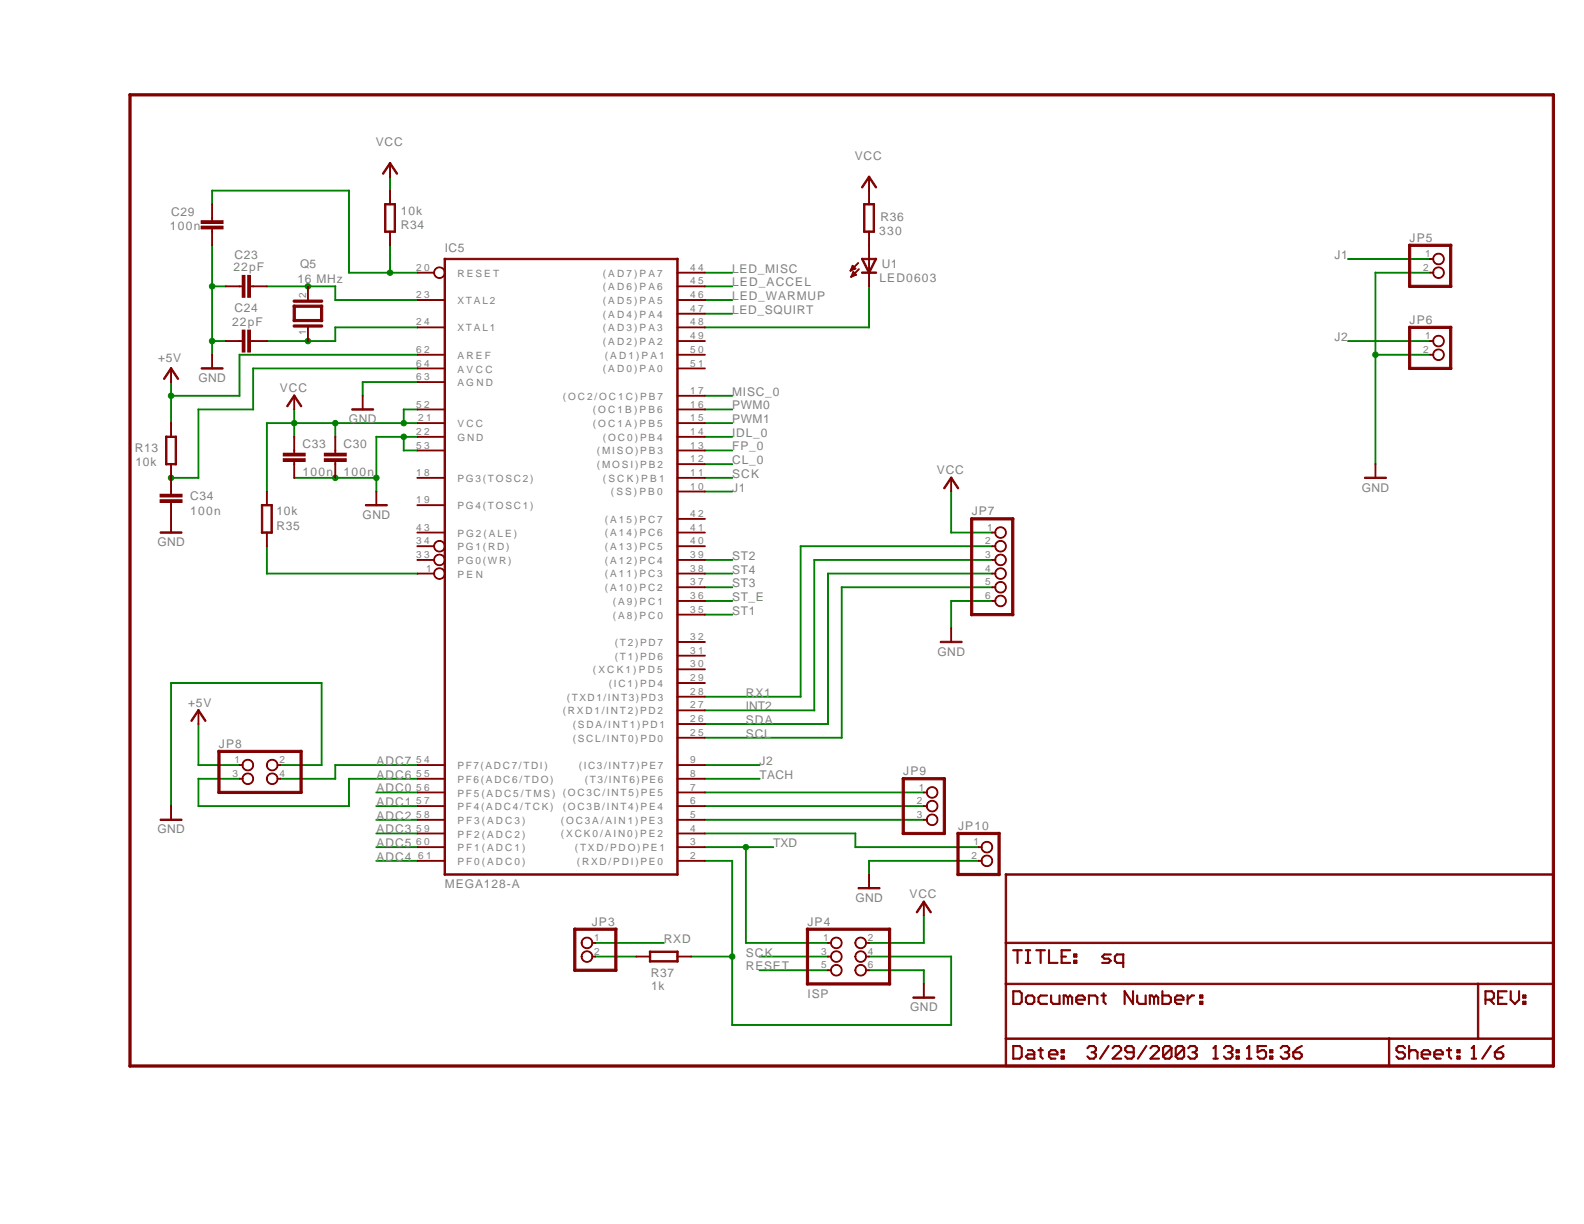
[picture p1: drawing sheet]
<svg xmlns="http://www.w3.org/2000/svg" width="279mm" height="216mm" viewBox="0 0 279 216" stroke-linecap="round" stroke-linejoin="round" font-family="sans-serif">
<defs><g id="words">
<g font-size="2.1" fill="#808080">
<text x="66.3" y="25.7">VCC</text>
<text x="150.8" y="28.1">VCC</text>
<text x="29.9" y="40.5">100n</text>
<text x="30.2" y="38.1">C29</text>
<text x="70.7" y="38">10k</text>
<text x="70.7" y="40.4">R34</text>
<text x="155.1" y="41.4">330</text>
<text x="155.3" y="39">R36</text>
<text x="41.2" y="47.8">22pF</text>
<text x="41.4" y="45.6">C23</text>
<text x="52.9" y="47.2">Q5</text>
<text x="78.5" y="44.5">IC5</text>
<text x="155.5" y="47.2">U1</text>
<text x="235.4" y="45.7">J1</text>
<text x="248.6" y="42.7">JP5</text>
<text x="52.5" y="49.9">16 MHz</text>
<text x="129.2" y="52.9">LED_WARMUP</text>
<text x="129.2" y="50.5">LED_ACCEL</text>
<text x="129.2" y="48.1">LED_MISC</text>
<text x="155.1" y="49.7">LED0603</text>
<text x="40.9" y="57.5">22pF</text>
<text x="41.4" y="55">C24</text>
<text x="129.2" y="55.3">LED_SQUIRT</text>
<text x="248.6" y="57.1">JP6</text>
<text x="27.9" y="63.9">+5V</text>
<text x="235.4" y="60.2">J2</text>
<text x="35" y="67.4">GND</text>
<text x="49.4" y="69.2">VCC</text>
<text x="129.2" y="69.8">MISC_0</text>
<text x="61.6" y="74.6">GND</text>
<text x="129.2" y="74.6">PWM1</text>
<text x="129.2" y="77">IDL_0</text>
<text x="129.2" y="72.2">PWM0</text>
<text x="23.8" y="79.8">R13</text>
<text x="23.9" y="82.2">10k</text>
<text x="53.3" y="83.9">100n</text>
<text x="53.3" y="79.1">C33</text>
<text x="60.6" y="83.9">100n</text>
<text x="60.6" y="79.1">C30</text>
<text x="129.2" y="79.5">FP_0</text>
<text x="129.2" y="81.9">CL_0</text>
<text x="165.3" y="83.6">VCC</text>
<text x="33.6" y="88.3">C34</text>
<text x="129.2" y="84.3">SCK</text>
<text x="129.2" y="86.7">J1</text>
<text x="240.2" y="86.7">GND</text>
<text x="33.6" y="90.9">100n</text>
<text x="48.8" y="90.8">10k</text>
<text x="48.8" y="93.5">R35</text>
<text x="64" y="91.5">GND</text>
<text x="171.4" y="90.9">JP7</text>
<text x="27.8" y="96.4">GND</text>
<text x="129.2" y="98.8">ST2</text>
<text x="129.2" y="101.2">ST4</text>
<text x="129.2" y="106">ST_E</text>
<text x="129.2" y="103.6">ST3</text>
<text x="129.2" y="108.4">ST1</text>
<text x="165.4" y="115.7">GND</text>
<text x="33.2" y="124.7">+5V</text>
<text x="131.6" y="125.3">INT2</text>
<text x="131.6" y="122.9">RX1</text>
<text x="38.6" y="131.9">JP8</text>
<text x="131.6" y="130.1">SCL</text>
<text x="131.6" y="127.7">SDA</text>
<text x="66.4" y="137.4">ADC6</text>
<text x="66.4" y="135">ADC7</text>
<text x="134" y="135">J2</text>
<text x="134" y="137.4">TACH</text>
<text x="159.3" y="136.8">JP9</text>
<text x="66.4" y="139.8">ADC0</text>
<text x="66.4" y="142.2">ADC1</text>
<text x="27.8" y="147">GND</text>
<text x="66.4" y="144.6">ADC2</text>
<text x="66.4" y="149.4">ADC5</text>
<text x="66.4" y="147">ADC3</text>
<text x="136.4" y="149.4">TXD</text>
<text x="169" y="146.4">JP10</text>
<text x="66.4" y="151.8">ADC4</text>
<text x="78.5" y="156.7">MEGA128-A</text>
<text x="150.9" y="159.1">GND</text>
<text x="160.4" y="158.4">VCC</text>
<text x="104.4" y="163.3">JP3</text>
<text x="117.1" y="166.3">RXD</text>
<text x="142.4" y="163.3">JP4</text>
<text x="114.8" y="172.4">R37</text>
<text x="131.6" y="171.1">RESET</text>
<text x="131.6" y="168.7">SCK</text>
<text x="114.9" y="174.6">1k</text>
<text x="142.4" y="176">ISP</text>
<text x="160.5" y="178.4">GND</text>
</g>
<g font-size="1.8" fill="#808080">
<text x="73.4" y="47.8">2 0</text>
<text x="121.7" y="47.8">4 4</text>
<text x="251.1" y="47.8">2</text>
<text x="251.4" y="45.3">1</text>
<text x="54" y="52.6" transform="rotate(-90 54 52.6)">2</text>
<text x="73.4" y="52.6">2 3</text>
<text x="80.7" y="53.6">X T A L 2</text>
<text x="80.7" y="48.8">R E S E T</text>
<text x="106.3" y="51.2">( A D 6 ) P A 6</text>
<text x="106.3" y="48.8">( A D 7 ) P A 7</text>
<text x="106.3" y="53.6">( A D 5 ) P A 5</text>
<text x="121.7" y="50.2">4 5</text>
<text x="121.7" y="52.6">4 6</text>
<text x="54" y="59.1" transform="rotate(-90 54 59.1)">1</text>
<text x="73.4" y="57.4">2 4</text>
<text x="80.7" y="58.5">X T A L 1</text>
<text x="106.3" y="56">( A D 4 ) P A 4</text>
<text x="106.3" y="58.4">( A D 3 ) P A 3</text>
<text x="121.7" y="55">4 7</text>
<text x="121.7" y="57.4">4 8</text>
<text x="121.7" y="59.8">4 9</text>
<text x="251.4" y="59.8">1</text>
<text x="73.4" y="64.6">6 4</text>
<text x="73.4" y="62.2">6 2</text>
<text x="80.7" y="65.7">A V C C</text>
<text x="80.7" y="63.3">A R E F</text>
<text x="106.3" y="60.8">( A D 2 ) P A 2</text>
<text x="106.3" y="65.7">( A D 0 ) P A 0</text>
<text x="106.7" y="63.3">( A D 1 ) P A 1</text>
<text x="121.7" y="62.2">5 0</text>
<text x="121.7" y="64.6">5 1</text>
<text x="251.1" y="62.2">2</text>
<text x="73.4" y="67.1">6 3</text>
<text x="73.4" y="71.9">5 2</text>
<text x="80.7" y="68.1">A G N D</text>
<text x="99.3" y="70.5">( O C 2 /O C 1 C ) P B 7</text>
<text x="121.7" y="69.5">1 7</text>
<text x="121.7" y="71.9">1 6</text>
<text x="73.4" y="76.7">2 2</text>
<text x="73.8" y="74.3">2 1</text>
<text x="80.7" y="75.4">V C C</text>
<text x="80.7" y="77.8">G N D</text>
<text x="104.6" y="72.9">( O C 1 B ) P B 6</text>
<text x="104.6" y="75.3">( O C 1 A ) P B 5</text>
<text x="106.3" y="77.7">( O C 0 ) P B 4</text>
<text x="121.7" y="74.3">1 5</text>
<text x="121.7" y="76.7">1 4</text>
<text x="73.4" y="79.1">5 3</text>
<text x="73.4" y="83.9">1 8</text>
<text x="105.3" y="80.1">( M I S O ) P B 3</text>
<text x="105.3" y="82.6">( M O S I ) P B 2</text>
<text x="121.7" y="79.1">1 3</text>
<text x="121.7" y="81.5">1 2</text>
<text x="121.7" y="83.9">1 1</text>
<text x="73.4" y="88.8">1 9</text>
<text x="80.7" y="85">P G 3 ( T O S C 2 )</text>
<text x="80.7" y="89.8">P G 4 ( T O S C 1 )</text>
<text x="106.3" y="85">( S C K ) P B 1</text>
<text x="107.7" y="87.4">( S S ) P B 0</text>
<text x="121.7" y="86.4">1 0</text>
<text x="73.4" y="93.6">4 3</text>
<text x="80.7" y="94.7">P G 2 ( A L E )</text>
<text x="106.7" y="92.2">( A 1 5 ) P C 7</text>
<text x="106.7" y="94.6">( A 1 4 ) P C 6</text>
<text x="121.7" y="91.2">4 2</text>
<text x="121.7" y="93.6">4 1</text>
<text x="174.2" y="93.6">1</text>
<text x="73.4" y="98.4">3 3</text>
<text x="73.4" y="96">3 4</text>
<text x="75.2" y="100.8">1</text>
<text x="80.7" y="99.5">P G 0 ( W R )</text>
<text x="80.7" y="97.1">P G 1 ( R D )</text>
<text x="80.7" y="101.9">P E N</text>
<text x="106.7" y="97">( A 1 3 ) P C 5</text>
<text x="106.7" y="99.4">( A 1 2 ) P C 4</text>
<text x="106.7" y="101.9">( A 1 1 ) P C 3</text>
<text x="121.7" y="96">4 0</text>
<text x="121.7" y="98.4">3 9</text>
<text x="121.7" y="100.8">3 8</text>
<text x="173.8" y="96">2</text>
<text x="173.8" y="98.4">3</text>
<text x="173.8" y="100.8">4</text>
<text x="106.7" y="104.3">( A 1 0 ) P C 2</text>
<text x="108.1" y="106.7">( A 9 ) P C 1</text>
<text x="121.7" y="103.2">3 7</text>
<text x="121.7" y="105.7">3 6</text>
<text x="173.8" y="103.2">5</text>
<text x="173.8" y="105.7">6</text>
<text x="108.1" y="109.1">( A 8 ) P C 0</text>
<text x="108.5" y="113.9">( T 2 ) P D 7</text>
<text x="121.7" y="112.9">3 2</text>
<text x="121.7" y="108.1">3 5</text>
<text x="104.6" y="118.8">( X C K 1 ) P D 5</text>
<text x="108.5" y="116.3">( T 1 ) P D 6</text>
<text x="121.7" y="115.3">3 1</text>
<text x="121.7" y="117.7">3 0</text>
<text x="99.3" y="126">( R X D 1 /I N T 2 ) P D 2</text>
<text x="100" y="123.6">(TXD1/INT3)PD3</text>
<text x="107.4" y="121.2">( I C 1 ) P D 4</text>
<text x="121.7" y="120.1">2 9</text>
<text x="121.7" y="122.6">2 8</text>
<text x="121.7" y="125">2 7</text>
<text x="101" y="128.4">( S D A /I N T 1 ) P D 1</text>
<text x="101" y="130.8">(SCL/INT0)PD0</text>
<text x="121.7" y="127.4">2 6</text>
<text x="121.7" y="129.8">2 5</text>
<text x="41" y="137">3</text>
<text x="41.4" y="134.6">1</text>
<text x="49.3" y="134.6">2</text>
<text x="49.3" y="137">4</text>
<text x="73.4" y="137">5 5</text>
<text x="73.4" y="134.6">5 4</text>
<text x="80.7" y="135.7">PF7(ADC7/TDI)</text>
<text x="102.1" y="135.6">(IC3/INT7)PE7</text>
<text x="121.7" y="137">8</text>
<text x="121.7" y="134.6">9</text>
<text x="73.4" y="141.9">5 7</text>
<text x="73.4" y="139.4">5 6</text>
<text x="80.7" y="142.9">P F 4 ( A D C 4 /T C K )</text>
<text x="80.7" y="140.5">P F 5 ( A D C 5 /T M S )</text>
<text x="80.7" y="138.1">P F 6 ( A D C 6 /T D O )</text>
<text x="99.3" y="142.9">( O C 3 B /I N T 4 ) P E 4</text>
<text x="99.3" y="140.5">( O C 3 C /I N T 5 ) P E 5</text>
<text x="103.2" y="138.1">(T3/INT6)PE6</text>
<text x="121.7" y="141.9">6</text>
<text x="121.7" y="139.4">7</text>
<text x="161.7" y="141.9">2</text>
<text x="162.1" y="139.4">1</text>
<text x="73.4" y="149.1">6 0</text>
<text x="73.4" y="146.7">5 9</text>
<text x="73.4" y="144.3">5 8</text>
<text x="80.7" y="147.7">P F 2 ( A D C 2 )</text>
<text x="80.7" y="145.3">P F 3 ( A D C 3 )</text>
<text x="98.9" y="147.7">( X C K 0 /A I N 0 ) P E 2</text>
<text x="98.9" y="145.3">( O C 3 A /A I N 1 ) P E 3</text>
<text x="121.7" y="149.1">3</text>
<text x="121.7" y="146.7">4</text>
<text x="121.7" y="144.3">5</text>
<text x="161.7" y="144.3">3</text>
<text x="171.7" y="149.1">1</text>
<text x="73.8" y="151.5">6 1</text>
<text x="80.7" y="152.6">P F 0 ( A D C 0 )</text>
<text x="80.7" y="150.2">P F 1 ( A D C 1 )</text>
<text x="101.4" y="150.1">( T X D /P D O ) P E 1</text>
<text x="101.8" y="152.5">( R X D /P D I ) P E 0</text>
<text x="121.7" y="151.5">2</text>
<text x="171.4" y="151.5">2</text>
<text x="104.8" y="166">1</text>
<text x="145.2" y="166">1</text>
<text x="153.1" y="166">2</text>
<text x="104.8" y="168.4">2</text>
<text x="144.8" y="168.4">3</text>
<text x="144.8" y="170.8">5</text>
<text x="153.1" y="168.4">4</text>
<text x="153.1" y="170.8">6</text>
</g>
</g></defs>
<path d="M37.3 60.1h.2l-.1 2.5h-.1z" fill-rule="evenodd" fill="#008000"/>
<path d="M37.3 60.1h.2l-.1 2.5h-.1z" fill="none" stroke="#008000" stroke-width=".18"/>
<path d="M37.3 60.1h2.6v.1h-2.5z" fill-rule="evenodd" fill="#008000"/>
<path d="M37.3 60.1h2.6v.1h-2.5z" fill="none" stroke="#008000" stroke-width=".18"/>
<path d="M37.3 50.5h.2l-.1 9.7h-.1z" fill-rule="evenodd" fill="#008000"/>
<path d="M37.3 50.5h.2l-.1 9.7h-.1z" fill="none" stroke="#008000" stroke-width=".18"/>
<circle cx="37.4" cy="60.2" r=".48" fill="#008000"/>
<circle cx="37.4" cy="60.2" r=".48" fill="none" stroke="#008000" stroke-width=".18"/>
<path d="M37.3 50.5l2.6-.1v.1l-2.5 .1z" fill-rule="evenodd" fill="#008000"/>
<path d="M37.3 50.5l2.6-.1v.1l-2.5 .1z" fill="none" stroke="#008000" stroke-width=".18"/>
<path d="M37.3 43.2h.2l-.1 7.4-.1-.1z" fill-rule="evenodd" fill="#008000"/>
<path d="M37.3 43.2h.2l-.1 7.4-.1-.1z" fill="none" stroke="#008000" stroke-width=".18"/>
<circle cx="37.4" cy="50.5" r=".48" fill="#008000"/>
<circle cx="37.4" cy="50.5" r=".48" fill="none" stroke="#008000" stroke-width=".18"/>
<path d="M162.9 171.1h.1v2.5h-.1z" fill-rule="evenodd" fill="#008000"/>
<path d="M162.9 171.1h.1v2.5h-.1z" fill="none" stroke="#008000" stroke-width=".18"/>
<path d="M153.3 171.1h9.7v.1h-9.7z" fill-rule="evenodd" fill="#008000"/>
<path d="M153.3 171.1h9.7v.1h-9.7z" fill="none" stroke="#008000" stroke-width=".18"/>
<path d="M242.6 48h9.7v.1l-9.7 .1z" fill-rule="evenodd" fill="#008000"/>
<path d="M242.5 48.1l9.8-.1v.1l-9.7 .1z" fill="none" stroke="#008000" stroke-width=".18"/>
<path d="M242.6 62.5h9.7v.1h-9.7z" fill-rule="evenodd" fill="#008000"/>
<path d="M242.5 62.5h9.8v.1h-9.7z" fill="none" stroke="#008000" stroke-width=".18"/>
<path d="M242.6 62.5h.1l-.1 19.4h-.1z" fill-rule="evenodd" fill="#008000"/>
<path d="M242.5 62.5h.2l-.1 19.4h-.1z" fill="none" stroke="#008000" stroke-width=".18"/>
<path d="M242.6 48l.1 .1-.1 14.5h-.1z" fill-rule="evenodd" fill="#008000"/>
<path d="M242.5 48.1h.2l-.1 14.5h-.1z" fill="none" stroke="#008000" stroke-width=".18"/>
<circle cx="242.6" cy="62.6" r=".48" fill="#008000"/>
<circle cx="242.6" cy="62.6" r=".48" fill="none" stroke="#008000" stroke-width=".18"/>
<path d="M153.3 151.8h.1l-.1 2.5h-.1z" fill-rule="evenodd" fill="#008000"/>
<path d="M153.3 151.8h.1l-.1 2.5h-.1z" fill="none" stroke="#008000" stroke-width=".18"/>
<path d="M153.3 151.8h19.3l.1 .1h-19.4z" fill-rule="evenodd" fill="#008000"/>
<path d="M153.3 151.8h19.3l.1 .1h-19.4z" fill="none" stroke="#008000" stroke-width=".18"/>
<path d="M63.9 67.4h.1v2.5l-.1-.1z" fill-rule="evenodd" fill="#008000"/>
<path d="M63.9 67.4h.1v2.5l-.1-.1z" fill="none" stroke="#008000" stroke-width=".18"/>
<path d="M63.9 67.4l9.8-.1v.1l-9.8 .1z" fill-rule="evenodd" fill="#008000"/>
<path d="M63.9 67.4l9.8-.1v.1l-9.8 .1z" fill="none" stroke="#008000" stroke-width=".18"/>
<path d="M30.1 120.4h.1v21.9l-.1-.1z" fill-rule="evenodd" fill="#008000"/>
<path d="M30.1 120.4h.1v21.9l-.1-.1z" fill="none" stroke="#008000" stroke-width=".18"/>
<path d="M49.4 134.9h7.4v.1h-7.3z" fill-rule="evenodd" fill="#008000"/>
<path d="M49.4 134.9h7.4v.1h-7.3z" fill="none" stroke="#008000" stroke-width=".18"/>
<path d="M30.1 120.4h26.7v.1h-26.7z" fill-rule="evenodd" fill="#008000"/>
<path d="M30.1 120.4h26.7v.1h-26.7z" fill="none" stroke="#008000" stroke-width=".18"/>
<path d="M56.7 120.4h.1v14.6h-.1z" fill-rule="evenodd" fill="#008000"/>
<path d="M56.7 120.4h.1v14.6h-.1z" fill="none" stroke="#008000" stroke-width=".18"/>
<path d="M167.7 105.9l.1 .1v4.9h-.1z" fill-rule="evenodd" fill="#008000"/>
<path d="M167.7 105.9l.1 .1v4.9h-.1z" fill="none" stroke="#008000" stroke-width=".18"/>
<path d="M167.7 105.9h7.3l.1 .1-7.4 .1z" fill-rule="evenodd" fill="#008000"/>
<path d="M167.7 105.9h7.3l.1 .1-7.4 .1z" fill="none" stroke="#008000" stroke-width=".18"/>
<path d="M71.1 77h2.6v.1h-2.5z" fill-rule="evenodd" fill="#008000"/>
<path d="M71.1 77h2.6v.1h-2.5z" fill="none" stroke="#008000" stroke-width=".18"/>
<path d="M66.3 77h4.9l.1 .1h-4.9z" fill-rule="evenodd" fill="#008000"/>
<path d="M66.3 77h4.9l.1 .1h-4.9z" fill="none" stroke="#008000" stroke-width=".18"/>
<path d="M66.3 77h.2l-.1 7.4-.1-.1z" fill-rule="evenodd" fill="#008000"/>
<path d="M66.3 77h.2l-.1 7.4-.1-.1z" fill="none" stroke="#008000" stroke-width=".18"/>
<path d="M66.3 84.3h.2l-.1 2.5-.1-.1z" fill-rule="evenodd" fill="#008000"/>
<path d="M66.3 84.3h.2l-.1 2.5-.1-.1z" fill="none" stroke="#008000" stroke-width=".18"/>
<circle cx="66.4" cy="84.3" r=".48" fill="#008000"/>
<circle cx="66.4" cy="84.3" r=".48" fill="none" stroke="#008000" stroke-width=".18"/>
<path d="M59.1 84.3l7.3-.1 .1 .1-7.4 .1z" fill-rule="evenodd" fill="#008000"/>
<path d="M59.1 84.3l7.3-.1 .1 .1-7.4 .1z" fill="none" stroke="#008000" stroke-width=".18"/>
<circle cx="59.1" cy="84.3" r=".48" fill="#008000"/>
<circle cx="59.1" cy="84.3" r=".48" fill="none" stroke="#008000" stroke-width=".18"/>
<path d="M51.8 84.3l7.4-.1v.1l-7.3 .1z" fill-rule="evenodd" fill="#008000"/>
<path d="M51.8 84.3l7.4-.1v.1l-7.3 .1z" fill="none" stroke="#008000" stroke-width=".18"/>
<path d="M71.1 77h.2l-.1 2.5h-.1z" fill-rule="evenodd" fill="#008000"/>
<path d="M71.1 77h.2l-.1 2.5h-.1z" fill="none" stroke="#008000" stroke-width=".18"/>
<path d="M71.1 79.4h2.6v.1h-2.5z" fill-rule="evenodd" fill="#008000"/>
<path d="M71.1 79.4h2.6v.1h-2.5z" fill="none" stroke="#008000" stroke-width=".18"/>
<circle cx="71.2" cy="77" r=".48" fill="#008000"/>
<circle cx="71.2" cy="77" r=".48" fill="none" stroke="#008000" stroke-width=".18"/>
<path d="M68.7 31.2h.2l-.1 2.5h-.1z" fill-rule="evenodd" fill="#008000"/>
<path d="M68.7 31.2h.2l-.1 2.5h-.1z" fill="none" stroke="#008000" stroke-width=".18"/>
<path d="M162.9 161.4l.1 .1v4.9l-.1-.1z" fill-rule="evenodd" fill="#008000"/>
<path d="M162.9 161.4l.1 .1v4.9l-.1-.1z" fill="none" stroke="#008000" stroke-width=".18"/>
<path d="M153.3 166.2h9.7v.1l-9.7 .1z" fill-rule="evenodd" fill="#008000"/>
<path d="M153.3 166.2h9.7v.1l-9.7 .1z" fill="none" stroke="#008000" stroke-width=".18"/>
<path d="M167.7 86.7h.1v7.3h-.1z" fill-rule="evenodd" fill="#008000"/>
<path d="M167.7 86.7h.1v7.3h-.1z" fill="none" stroke="#008000" stroke-width=".18"/>
<path d="M167.7 93.9h7.3l.1 .1h-7.4z" fill-rule="evenodd" fill="#008000"/>
<path d="M167.7 93.9h7.3l.1 .1h-7.4z" fill="none" stroke="#008000" stroke-width=".18"/>
<path d="M51.8 72.2h.2l-.1 2.5h-.1z" fill-rule="evenodd" fill="#008000"/>
<path d="M51.8 72.2h.2l-.1 2.5h-.1z" fill="none" stroke="#008000" stroke-width=".18"/>
<path d="M59.1 74.6h12.1l.1 .1h-12.2z" fill-rule="evenodd" fill="#008000"/>
<path d="M59.1 74.6h12.1l.1 .1h-12.2z" fill="none" stroke="#008000" stroke-width=".18"/>
<path d="M59.1 74.6h.1v2.5h-.1z" fill-rule="evenodd" fill="#008000"/>
<path d="M59.1 74.6h.1v2.5h-.1z" fill="none" stroke="#008000" stroke-width=".18"/>
<circle cx="59.1" cy="74.6" r=".48" fill="#008000"/>
<circle cx="59.1" cy="74.6" r=".48" fill="none" stroke="#008000" stroke-width=".18"/>
<path d="M51.8 74.6h7.4v.1h-7.3z" fill-rule="evenodd" fill="#008000"/>
<path d="M51.8 74.6h7.4v.1h-7.3z" fill="none" stroke="#008000" stroke-width=".18"/>
<path d="M51.8 74.6h.2l-.1 2.5h-.1z" fill-rule="evenodd" fill="#008000"/>
<path d="M51.8 74.6h.2l-.1 2.5h-.1z" fill="none" stroke="#008000" stroke-width=".18"/>
<circle cx="51.9" cy="74.6" r=".48" fill="#008000"/>
<circle cx="51.9" cy="74.6" r=".48" fill="none" stroke="#008000" stroke-width=".18"/>
<path d="M47 74.6h4.9l.1 .1h-5z" fill-rule="evenodd" fill="#008000"/>
<path d="M47 74.6h4.9l.1 .1h-5z" fill="none" stroke="#008000" stroke-width=".18"/>
<path d="M47 74.6h.1v12.2l-.1-.1z" fill-rule="evenodd" fill="#008000"/>
<path d="M47 74.6h.1v12.2l-.1-.1z" fill="none" stroke="#008000" stroke-width=".18"/>
<path d="M71.1 74.6h2.6v.1h-2.5z" fill-rule="evenodd" fill="#008000"/>
<path d="M71.1 74.6h2.6v.1h-2.5z" fill="none" stroke="#008000" stroke-width=".18"/>
<path d="M71.1 72.2h.2l-.1 2.5h-.1z" fill-rule="evenodd" fill="#008000"/>
<path d="M71.1 72.2h.2l-.1 2.5h-.1z" fill="none" stroke="#008000" stroke-width=".18"/>
<path d="M71.1 72.2h2.6v.1h-2.5z" fill-rule="evenodd" fill="#008000"/>
<path d="M71.1 72.2h2.6v.1h-2.5z" fill="none" stroke="#008000" stroke-width=".18"/>
<circle cx="71.2" cy="74.6" r=".48" fill="#008000"/>
<circle cx="71.2" cy="74.6" r=".48" fill="none" stroke="#008000" stroke-width=".18"/>
<path d="M59.1 57.7h14.6v.1h-14.6z" fill-rule="evenodd" fill="#008000"/>
<path d="M59.1 57.7h14.6v.1h-14.6z" fill="none" stroke="#008000" stroke-width=".18"/>
<path d="M59.1 57.7h.1v2.5h-.1z" fill-rule="evenodd" fill="#008000"/>
<path d="M59.1 57.7h.1v2.5h-.1z" fill="none" stroke="#008000" stroke-width=".18"/>
<path d="M54.2 60.1h5v.1h-4.9z" fill-rule="evenodd" fill="#008000"/>
<path d="M54.2 60.1h5v.1h-4.9z" fill="none" stroke="#008000" stroke-width=".18"/>
<path d="M47 60.1h7.3l.1 .1h-7.4z" fill-rule="evenodd" fill="#008000"/>
<path d="M47 60.1h7.3l.1 .1h-7.4z" fill="none" stroke="#008000" stroke-width=".18"/>
<circle cx="54.3" cy="60.2" r=".48" fill="#008000"/>
<circle cx="54.3" cy="60.2" r=".48" fill="none" stroke="#008000" stroke-width=".18"/>
<path d="M59.1 52.9l14.6-.1v.2h-14.6z" fill-rule="evenodd" fill="#008000"/>
<path d="M59.1 52.9l14.6-.1v.2h-14.6z" fill="none" stroke="#008000" stroke-width=".18"/>
<path d="M59.1 50.5h.1v2.5h-.1z" fill-rule="evenodd" fill="#008000"/>
<path d="M59.1 50.5h.1v2.5h-.1z" fill="none" stroke="#008000" stroke-width=".18"/>
<path d="M54.2 50.5l5-.1v.1l-4.9 .1z" fill-rule="evenodd" fill="#008000"/>
<path d="M54.2 50.5l5-.1v.1l-4.9 .1z" fill="none" stroke="#008000" stroke-width=".18"/>
<path d="M47 50.5l7.3-.1 .1 .1-7.4 .1z" fill-rule="evenodd" fill="#008000"/>
<path d="M47 50.5l7.3-.1 .1 .1-7.4 .1z" fill="none" stroke="#008000" stroke-width=".18"/>
<circle cx="54.3" cy="50.5" r=".48" fill="#008000"/>
<circle cx="54.3" cy="50.5" r=".48" fill="none" stroke="#008000" stroke-width=".18"/>
<path d="M66.4 139.7h7.3v.1h-7.3z" fill-rule="evenodd" fill="#008000"/>
<path d="M66.3 139.7h7.4v.1h-7.3z" fill="none" stroke="#008000" stroke-width=".18"/>
<path d="M66.3 144.6l7.4-.1v.1l-7.3 .1z" fill-rule="evenodd" fill="#008000"/>
<path d="M66.3 144.6l7.4-.1v.1l-7.3 .1z" fill="none" stroke="#008000" stroke-width=".18"/>
<path d="M66.4 149.4h7.3v.1h-7.3z" fill-rule="evenodd" fill="#008000"/>
<path d="M66.3 149.4h7.4v.1h-7.3z" fill="none" stroke="#008000" stroke-width=".18"/>
<path d="M61.5 137.3h12.2v.1h-12.2z" fill-rule="evenodd" fill="#008000"/>
<path d="M61.5 137.3h12.2v.1h-12.2z" fill="none" stroke="#008000" stroke-width=".18"/>
<path d="M61.5 137.3h.1v5l-.1-.1z" fill-rule="evenodd" fill="#008000"/>
<path d="M61.5 137.3h.1v5l-.1-.1z" fill="none" stroke="#008000" stroke-width=".18"/>
<path d="M34.9 142.2l26.7-.1v.1l-26.6 .1z" fill-rule="evenodd" fill="#008000"/>
<path d="M34.9 142.2l26.7-.1v.1l-26.6 .1z" fill="none" stroke="#008000" stroke-width=".18"/>
<path d="M34.9 137.3h.2l-.1 5-.1-.1z" fill-rule="evenodd" fill="#008000"/>
<path d="M34.9 137.3h.2l-.1 5-.1-.1z" fill="none" stroke="#008000" stroke-width=".18"/>
<path d="M34.9 137.3h7.4v.1h-7.3z" fill-rule="evenodd" fill="#008000"/>
<path d="M34.9 137.3h7.4v.1h-7.3z" fill="none" stroke="#008000" stroke-width=".18"/>
<path d="M59.1 134.9h14.6v.1h-14.6z" fill-rule="evenodd" fill="#008000"/>
<path d="M59.1 134.9h14.6v.1h-14.6z" fill="none" stroke="#008000" stroke-width=".18"/>
<path d="M59.1 134.9h.1v2.5h-.1z" fill-rule="evenodd" fill="#008000"/>
<path d="M59.1 134.9h.1v2.5h-.1z" fill="none" stroke="#008000" stroke-width=".18"/>
<path d="M49.4 137.3h9.8v.1h-9.7z" fill-rule="evenodd" fill="#008000"/>
<path d="M49.4 137.3h9.8v.1h-9.7z" fill="none" stroke="#008000" stroke-width=".18"/>
<path d="M61.5 33.6h.1v14.6l-.1-.1z" fill-rule="evenodd" fill="#008000"/>
<path d="M61.5 33.6h.1v14.6l-.1-.1z" fill="none" stroke="#008000" stroke-width=".18"/>
<path d="M37.3 33.6l24.3-.1v.2h-24.2z" fill-rule="evenodd" fill="#008000"/>
<path d="M37.3 33.6l24.3-.1v.2h-24.2z" fill="none" stroke="#008000" stroke-width=".18"/>
<path d="M37.3 33.6h.2l-.1 2.5h-.1z" fill-rule="evenodd" fill="#008000"/>
<path d="M37.3 33.6h.2l-.1 2.5h-.1z" fill="none" stroke="#008000" stroke-width=".18"/>
<path d="M61.5 48.1l7.3-.1 .1 .1-7.4 .1z" fill-rule="evenodd" fill="#008000"/>
<path d="M61.5 48.1l7.3-.1 .1 .1-7.4 .1z" fill="none" stroke="#008000" stroke-width=".18"/>
<path d="M68.7 48.1l5-.1v.1l-4.9 .1z" fill-rule="evenodd" fill="#008000"/>
<path d="M68.7 48.1l5-.1v.1l-4.9 .1z" fill="none" stroke="#008000" stroke-width=".18"/>
<path d="M68.7 43.2h.2l-.1 5-.1-.1z" fill-rule="evenodd" fill="#008000"/>
<path d="M68.7 43.2h.2l-.1 5-.1-.1z" fill="none" stroke="#008000" stroke-width=".18"/>
<circle cx="68.8" cy="48.1" r=".48" fill="#008000"/>
<circle cx="68.8" cy="48.1" r=".48" fill="none" stroke="#008000" stroke-width=".18"/>
<path d="M133.9 171.1h12.2v.1h-12.2z" fill-rule="evenodd" fill="#008000"/>
<path d="M133.9 171.1h12.2v.1h-12.2z" fill="none" stroke="#008000" stroke-width=".18"/>
<path d="M124.3 151.8h4.9v.1h-4.9z" fill-rule="evenodd" fill="#008000"/>
<path d="M124.3 151.8h4.9v.1h-4.9z" fill="none" stroke="#008000" stroke-width=".18"/>
<path d="M129.1 151.8h.1v17h-.1z" fill-rule="evenodd" fill="#008000"/>
<path d="M129.1 151.8h.1v17h-.1z" fill="none" stroke="#008000" stroke-width=".18"/>
<path d="M129.1 168.7h.1v12.2l-.1-.1z" fill-rule="evenodd" fill="#008000"/>
<path d="M129.1 168.7h.1v12.2l-.1-.1z" fill="none" stroke="#008000" stroke-width=".18"/>
<path d="M129.1 180.7h38.7v.1l-38.7 .1z" fill-rule="evenodd" fill="#008000"/>
<path d="M129.1 180.7h38.7v.1l-38.7 .1z" fill="none" stroke="#008000" stroke-width=".18"/>
<path d="M167.7 168.7h.1v12.2l-.1-.1z" fill-rule="evenodd" fill="#008000"/>
<path d="M167.7 168.7h.1v12.2l-.1-.1z" fill="none" stroke="#008000" stroke-width=".18"/>
<path d="M153.3 168.7h14.5v.1h-14.5z" fill-rule="evenodd" fill="#008000"/>
<path d="M153.3 168.7h14.5v.1h-14.5z" fill="none" stroke="#008000" stroke-width=".18"/>
<path d="M121.9 168.7h7.3v.1h-7.3z" fill-rule="evenodd" fill="#008000"/>
<path d="M121.9 168.7h7.3v.1h-7.3z" fill="none" stroke="#008000" stroke-width=".18"/>
<circle cx="129.2" cy="168.7" r=".48" fill="#008000"/>
<circle cx="129.2" cy="168.7" r=".48" fill="none" stroke="#008000" stroke-width=".18"/>
<path d="M105 166.2h12.1l.1 .1-12.2 .1z" fill-rule="evenodd" fill="#008000"/>
<path d="M104.9 166.3l12.2-.1 .1 .1-12.2 .1z" fill="none" stroke="#008000" stroke-width=".18"/>
<path d="M124.3 84.2h4.9v.1l-4.9 .1z" fill-rule="evenodd" fill="#008000"/>
<path d="M124.3 84.3l4.9-.1v.1l-4.9 .1z" fill="none" stroke="#008000" stroke-width=".18"/>
<path d="M133.9 168.7h12.2v.1h-12.2z" fill-rule="evenodd" fill="#008000"/>
<path d="M133.9 168.7h12.2v.1h-12.2z" fill="none" stroke="#008000" stroke-width=".18"/>
<path d="M131.5 166.2h14.6v.1l-14.6 .1z" fill-rule="evenodd" fill="#008000"/>
<path d="M131.5 166.2h14.6v.1l-14.6 .1z" fill="none" stroke="#008000" stroke-width=".18"/>
<path d="M131.5 149.4h.1v17l-.1-.1z" fill-rule="evenodd" fill="#008000"/>
<path d="M131.5 149.4h.1v17l-.1-.1z" fill="none" stroke="#008000" stroke-width=".18"/>
<path d="M124.3 149.4h7.3v.1h-7.3z" fill-rule="evenodd" fill="#008000"/>
<path d="M124.3 149.4h7.3v.1h-7.3z" fill="none" stroke="#008000" stroke-width=".18"/>
<path d="M131.5 149.4h4.9l.1 .1h-5z" fill-rule="evenodd" fill="#008000"/>
<path d="M131.5 149.4h4.9l.1 .1h-5z" fill="none" stroke="#008000" stroke-width=".18"/>
<circle cx="131.6" cy="149.4" r=".48" fill="#008000"/>
<circle cx="131.6" cy="149.4" r=".48" fill="none" stroke="#008000" stroke-width=".18"/>
<path d="M47 96.3h.1v4.9h-.1z" fill-rule="evenodd" fill="#008000"/>
<path d="M47 96.3h.1v4.9h-.1z" fill="none" stroke="#008000" stroke-width=".18"/>
<path d="M47 101.1h26.7v.1h-26.7z" fill-rule="evenodd" fill="#008000"/>
<path d="M47 101.1h26.7v.1h-26.7z" fill="none" stroke="#008000" stroke-width=".18"/>
<path d="M237.8 45.6h14.5v.1l-14.5 .1z" fill-rule="evenodd" fill="#008000"/>
<path d="M237.8 45.6h14.5v.1l-14.5 .1z" fill="none" stroke="#008000" stroke-width=".18"/>
<path d="M124.3 86.7l4.9-.1v.1l-4.9 .1z" fill-rule="evenodd" fill="#008000"/>
<path d="M124.3 86.7l4.9-.1v.1l-4.9 .1z" fill="none" stroke="#008000" stroke-width=".18"/>
<path d="M237.8 60.1h14.5v.1h-14.5z" fill-rule="evenodd" fill="#008000"/>
<path d="M237.7 60.1h14.6v.1h-14.5z" fill="none" stroke="#008000" stroke-width=".18"/>
<path d="M124.3 134.9h9.7l.1 .1h-9.8z" fill-rule="evenodd" fill="#008000"/>
<path d="M124.3 134.9h9.7l.1 .1h-9.8z" fill="none" stroke="#008000" stroke-width=".18"/>
<path d="M124.3 74.6h4.9v.1h-4.9z" fill-rule="evenodd" fill="#008000"/>
<path d="M124.3 74.6h4.9v.1h-4.9z" fill="none" stroke="#008000" stroke-width=".18"/>
<path d="M34.9 127.7h.2l-.1 7.3h-.1z" fill-rule="evenodd" fill="#008000"/>
<path d="M34.9 127.7h.2l-.1 7.3h-.1z" fill="none" stroke="#008000" stroke-width=".18"/>
<path d="M34.9 134.9h7.4v.1h-7.3z" fill-rule="evenodd" fill="#008000"/>
<path d="M34.9 134.9h7.4v.1h-7.3z" fill="none" stroke="#008000" stroke-width=".18"/>
<path d="M30.1 67.4h.1v2.5l-.1-.1z" fill-rule="evenodd" fill="#008000"/>
<path d="M30.1 67.4h.1v2.5l-.1-.1z" fill="none" stroke="#008000" stroke-width=".18"/>
<path d="M30.1 69.8h.1v4.9h-.1z" fill-rule="evenodd" fill="#008000"/>
<path d="M30.1 69.8h.1v4.9h-.1z" fill="none" stroke="#008000" stroke-width=".18"/>
<path d="M42.2 62.5h31.5v.1h-31.5z" fill-rule="evenodd" fill="#008000"/>
<path d="M42.2 62.5h31.5v.1h-31.5z" fill="none" stroke="#008000" stroke-width=".18"/>
<path d="M42.2 62.5h.1v7.4l-.1-.1z" fill-rule="evenodd" fill="#008000"/>
<path d="M42.2 62.5h.1v7.4l-.1-.1z" fill="none" stroke="#008000" stroke-width=".18"/>
<path d="M30.1 69.8l12.2-.1v.1l-12.2 .1z" fill-rule="evenodd" fill="#008000"/>
<path d="M30.1 69.8l12.2-.1v.1l-12.2 .1z" fill="none" stroke="#008000" stroke-width=".18"/>
<circle cx="30.2" cy="69.8" r=".48" fill="#008000"/>
<circle cx="30.2" cy="69.8" r=".48" fill="none" stroke="#008000" stroke-width=".18"/>
<path d="M124.3 137.3h9.7l.1 .1h-9.8z" fill-rule="evenodd" fill="#008000"/>
<path d="M124.3 137.3h9.7l.1 .1h-9.8z" fill="none" stroke="#008000" stroke-width=".18"/>
<path d="M124.3 108.3h4.9v.1l-4.9 .1z" fill-rule="evenodd" fill="#008000"/>
<path d="M124.3 108.3h4.9v.1l-4.9 .1z" fill="none" stroke="#008000" stroke-width=".18"/>
<path d="M124.3 98.7h4.9v.1h-4.9z" fill-rule="evenodd" fill="#008000"/>
<path d="M124.3 98.7h4.9v.1h-4.9z" fill="none" stroke="#008000" stroke-width=".18"/>
<path d="M124.3 69.7h4.9v.1l-4.9 .1z" fill-rule="evenodd" fill="#008000"/>
<path d="M124.3 69.8l4.9-.1v.1l-4.9 .1z" fill="none" stroke="#008000" stroke-width=".18"/>
<path d="M124.3 77h4.9v.1h-4.9z" fill-rule="evenodd" fill="#008000"/>
<path d="M124.3 77h4.9v.1h-4.9z" fill="none" stroke="#008000" stroke-width=".18"/>
<path d="M124.3 79.4h4.9v.1h-4.9z" fill-rule="evenodd" fill="#008000"/>
<path d="M124.3 79.4h4.9v.1h-4.9z" fill="none" stroke="#008000" stroke-width=".18"/>
<path d="M124.3 81.8h4.9v.1h-4.9z" fill-rule="evenodd" fill="#008000"/>
<path d="M124.3 81.8h4.9v.1h-4.9z" fill="none" stroke="#008000" stroke-width=".18"/>
<path d="M124.3 55.3h4.9v.1h-4.9z" fill-rule="evenodd" fill="#008000"/>
<path d="M124.3 55.3h4.9v.1h-4.9z" fill="none" stroke="#008000" stroke-width=".18"/>
<path d="M124.3 52.8h4.9v.2h-4.9z" fill-rule="evenodd" fill="#008000"/>
<path d="M124.3 52.9l4.9-.1v.2h-4.9z" fill="none" stroke="#008000" stroke-width=".18"/>
<path d="M124.3 50.4h4.9v.1l-4.9 .1z" fill-rule="evenodd" fill="#008000"/>
<path d="M124.3 50.5l4.9-.1v.1l-4.9 .1z" fill="none" stroke="#008000" stroke-width=".18"/>
<path d="M124.3 146.9h26.6l.1 .1-26.7 .1z" fill-rule="evenodd" fill="#008000"/>
<path d="M124.3 146.9h26.6v.1l-26.6 .1z" fill="none" stroke="#008000" stroke-width=".18"/>
<path d="M150.8 146.9l.2 .1-.1 2.5h-.1z" fill-rule="evenodd" fill="#008000"/>
<path d="M150.8 146.9l.1 .1v2.5h-.1z" fill="none" stroke="#008000" stroke-width=".18"/>
<path d="M150.8 149.4h21.8l.1 .1h-21.9z" fill-rule="evenodd" fill="#008000"/>
<path d="M150.8 149.4h21.8l.1 .1h-21.9z" fill="none" stroke="#008000" stroke-width=".18"/>
<path d="M66.3 151.8h7.4v.1h-7.3z" fill-rule="evenodd" fill="#008000"/>
<path d="M66.3 151.8h7.4v.1h-7.3z" fill="none" stroke="#008000" stroke-width=".18"/>
<path d="M66.4 146.9h7.3v.1l-7.3 .1z" fill-rule="evenodd" fill="#008000"/>
<path d="M66.3 147l7.4-.1v.1l-7.3 .1z" fill="none" stroke="#008000" stroke-width=".18"/>
<path d="M66.3 142.2l7.4-.1v.1l-7.3 .1z" fill-rule="evenodd" fill="#008000"/>
<path d="M66.3 142.2l7.4-.1v.1l-7.3 .1z" fill="none" stroke="#008000" stroke-width=".18"/>
<path d="M124.3 144.5h38.7v.1l-38.7 .1z" fill-rule="evenodd" fill="#008000"/>
<path d="M124.3 144.5h38.7v.1l-38.7 .1z" fill="none" stroke="#008000" stroke-width=".18"/>
<path d="M124.3 142.1h38.7v.1l-38.7 .1z" fill-rule="evenodd" fill="#008000"/>
<path d="M124.3 142.1h38.7v.1l-38.7 .1z" fill="none" stroke="#008000" stroke-width=".18"/>
<path d="M124.3 139.7h38.7v.1h-38.7z" fill-rule="evenodd" fill="#008000"/>
<path d="M124.3 139.7h38.7v.1h-38.7z" fill="none" stroke="#008000" stroke-width=".18"/>
<path d="M124.3 72.2h4.9v.1h-4.9z" fill-rule="evenodd" fill="#008000"/>
<path d="M124.3 72.2h4.9v.1h-4.9z" fill="none" stroke="#008000" stroke-width=".18"/>
<path d="M124.3 105.9h4.9v.1l-4.9 .1z" fill-rule="evenodd" fill="#008000"/>
<path d="M124.3 105.9h4.9v.1l-4.9 .1z" fill="none" stroke="#008000" stroke-width=".18"/>
<path d="M124.3 103.5h4.9v.1l-4.9 .1z" fill-rule="evenodd" fill="#008000"/>
<path d="M124.3 103.5h4.9v.1l-4.9 .1z" fill="none" stroke="#008000" stroke-width=".18"/>
<path d="M124.3 101.1h4.9v.1h-4.9z" fill-rule="evenodd" fill="#008000"/>
<path d="M124.3 101.1h4.9v.1h-4.9z" fill="none" stroke="#008000" stroke-width=".18"/>
<path d="M124.3 48h4.9v.1l-4.9 .1z" fill-rule="evenodd" fill="#008000"/>
<path d="M124.3 48.1l4.9-.1v.1l-4.9 .1z" fill="none" stroke="#008000" stroke-width=".18"/>
<path d="M44.6 65l29.1-.1v.1l-29.1 .1z" fill-rule="evenodd" fill="#008000"/>
<path d="M44.6 65l29.1-.1v.1l-29.1 .1z" fill="none" stroke="#008000" stroke-width=".18"/>
<path d="M44.6 65h.1v7.3h-.1z" fill-rule="evenodd" fill="#008000"/>
<path d="M44.6 65h.1v7.3h-.1z" fill="none" stroke="#008000" stroke-width=".18"/>
<path d="M34.9 72.2h9.8v.1h-9.7z" fill-rule="evenodd" fill="#008000"/>
<path d="M34.9 72.2h9.8v.1h-9.7z" fill="none" stroke="#008000" stroke-width=".18"/>
<path d="M34.9 72.2h.2l-.1 12.2-.1-.1z" fill-rule="evenodd" fill="#008000"/>
<path d="M34.9 72.2h.2l-.1 12.2-.1-.1z" fill="none" stroke="#008000" stroke-width=".18"/>
<path d="M30.1 84.3l4.9-.1 .1 .1-5 .1z" fill-rule="evenodd" fill="#008000"/>
<path d="M30.1 84.3l4.9-.1 .1 .1-5 .1z" fill="none" stroke="#008000" stroke-width=".18"/>
<circle cx="30.2" cy="84.3" r=".48" fill="#008000"/>
<circle cx="30.2" cy="84.3" r=".48" fill="none" stroke="#008000" stroke-width=".18"/>
<path d="M124.3 57.7h29l.1 .1h-29.1z" fill-rule="evenodd" fill="#008000"/>
<path d="M124.3 57.7h29l.1 .1h-29.1z" fill="none" stroke="#008000" stroke-width=".18"/>
<path d="M153.3 50.4l.1 .1-.1 7.3h-.1z" fill-rule="evenodd" fill="#008000"/>
<path d="M153.3 50.4l.1 .1-.1 7.3h-.1z" fill="none" stroke="#008000" stroke-width=".18"/>
<path d="M124.3 130.1h24.2v.1h-24.2z" fill-rule="evenodd" fill="#008000"/>
<path d="M124.3 130.1h24.2v.1h-24.2z" fill="none" stroke="#008000" stroke-width=".18"/>
<path d="M148.4 103.5l.1 .1v26.6h-.1z" fill-rule="evenodd" fill="#008000"/>
<path d="M148.4 103.5l.1 .1v26.6h-.1z" fill="none" stroke="#008000" stroke-width=".18"/>
<path d="M148.4 103.5h26.6l.1 .1-26.7 .1z" fill-rule="evenodd" fill="#008000"/>
<path d="M148.4 103.5h26.6l.1 .1-26.7 .1z" fill="none" stroke="#008000" stroke-width=".18"/>
<path d="M124.3 127.6h21.8v.1l-21.8 .1z" fill-rule="evenodd" fill="#008000"/>
<path d="M124.3 127.6h21.8v.1l-21.8 .1z" fill="none" stroke="#008000" stroke-width=".18"/>
<path d="M146 101.1h.1v26.7l-.1-.1z" fill-rule="evenodd" fill="#008000"/>
<path d="M146 101.1h.1v26.7l-.1-.1z" fill="none" stroke="#008000" stroke-width=".18"/>
<path d="M146 101.1h29l.1 .1h-29.1z" fill-rule="evenodd" fill="#008000"/>
<path d="M146 101.1h29l.1 .1h-29.1z" fill="none" stroke="#008000" stroke-width=".18"/>
<path d="M124.3 125.2h19.4v.1l-19.4 .1z" fill-rule="evenodd" fill="#008000"/>
<path d="M124.3 125.2h19.4v.1l-19.4 .1z" fill="none" stroke="#008000" stroke-width=".18"/>
<path d="M143.6 98.7h.1v26.7l-.1-.1z" fill-rule="evenodd" fill="#008000"/>
<path d="M143.6 98.7h.1v26.7l-.1-.1z" fill="none" stroke="#008000" stroke-width=".18"/>
<path d="M143.6 98.7h31.4l.1 .1h-31.5z" fill-rule="evenodd" fill="#008000"/>
<path d="M143.6 98.7h31.4l.1 .1h-31.5z" fill="none" stroke="#008000" stroke-width=".18"/>
<path d="M124.3 122.8h17v.1l-17 .1z" fill-rule="evenodd" fill="#008000"/>
<path d="M124.3 122.8h17v.1l-17 .1z" fill="none" stroke="#008000" stroke-width=".18"/>
<path d="M141.2 96.3h.1v26.7l-.2-.1z" fill-rule="evenodd" fill="#008000"/>
<path d="M141.2 96.3h.1v26.7l-.2-.1z" fill="none" stroke="#008000" stroke-width=".18"/>
<path d="M141.2 96.3h33.8l.1 .1h-33.9z" fill-rule="evenodd" fill="#008000"/>
<path d="M141.2 96.3h33.8l.1 .1h-33.9z" fill="none" stroke="#008000" stroke-width=".18"/>
<path d="M104.9 168.7h7.4v.1h-7.3z" fill-rule="evenodd" fill="#008000"/>
<path d="M104.9 168.7h7.4v.1h-7.3z" fill="none" stroke="#008000" stroke-width=".18"/>
<path d="M73.6 151.8h4.9v.1h-4.9z" fill-rule="evenodd" fill="#800000"/>
<path d="M73.6 151.8h4.9v.1h-4.9z" fill="none" stroke="#800000" stroke-width=".18"/>
<path d="M73.6 149.4h4.9v.1h-4.9z" fill-rule="evenodd" fill="#800000"/>
<path d="M73.6 149.4h4.9v.1h-4.9z" fill="none" stroke="#800000" stroke-width=".18"/>
<path d="M73.6 147l4.9-.1v.1l-4.9 .1z" fill-rule="evenodd" fill="#800000"/>
<path d="M73.6 147l4.9-.1v.1l-4.9 .1z" fill="none" stroke="#800000" stroke-width=".18"/>
<path d="M73.6 144.6l4.9-.1v.1l-4.9 .1z" fill-rule="evenodd" fill="#800000"/>
<path d="M73.6 144.6l4.9-.1v.1l-4.9 .1z" fill="none" stroke="#800000" stroke-width=".18"/>
<path d="M73.6 142.2l4.9-.1v.1l-4.9 .1z" fill-rule="evenodd" fill="#800000"/>
<path d="M73.6 142.2l4.9-.1v.1l-4.9 .1z" fill="none" stroke="#800000" stroke-width=".18"/>
<path d="M73.6 139.7h4.9v.1h-4.9z" fill-rule="evenodd" fill="#800000"/>
<path d="M73.6 139.7h4.9v.1h-4.9z" fill="none" stroke="#800000" stroke-width=".18"/>
<path d="M73.6 137.3h4.9v.1h-4.9z" fill-rule="evenodd" fill="#800000"/>
<path d="M73.6 137.3h4.9v.1h-4.9z" fill="none" stroke="#800000" stroke-width=".18"/>
<path d="M73.6 134.9h4.9v.1h-4.9z" fill-rule="evenodd" fill="#800000"/>
<path d="M73.6 134.9h4.9v.1h-4.9z" fill="none" stroke="#800000" stroke-width=".18"/>
<path d="M119.5 151.8h4.9v.1h-4.9z" fill-rule="evenodd" fill="#800000"/>
<path d="M119.5 151.8h4.9v.1h-4.9z" fill="none" stroke="#800000" stroke-width=".18"/>
<path d="M119.5 149.4h4.9v.1h-4.9z" fill-rule="evenodd" fill="#800000"/>
<path d="M119.5 149.4h4.9v.1h-4.9z" fill="none" stroke="#800000" stroke-width=".18"/>
<path d="M119.5 146.9h4.9v.1l-4.9 .1z" fill-rule="evenodd" fill="#800000"/>
<path d="M119.5 146.9h4.9v.1l-4.9 .1z" fill="none" stroke="#800000" stroke-width=".18"/>
<path d="M119.5 144.5h4.9v.1l-4.9 .1z" fill-rule="evenodd" fill="#800000"/>
<path d="M119.5 144.5h4.9v.1l-4.9 .1z" fill="none" stroke="#800000" stroke-width=".18"/>
<path d="M119.5 142.1h4.9v.1l-4.9 .1z" fill-rule="evenodd" fill="#800000"/>
<path d="M119.5 142.1h4.9v.1l-4.9 .1z" fill="none" stroke="#800000" stroke-width=".18"/>
<path d="M119.5 139.7h4.9v.1h-4.9z" fill-rule="evenodd" fill="#800000"/>
<path d="M119.5 139.7h4.9v.1h-4.9z" fill="none" stroke="#800000" stroke-width=".18"/>
<path d="M119.5 137.3h4.9v.1h-4.9z" fill-rule="evenodd" fill="#800000"/>
<path d="M119.5 137.3h4.9v.1h-4.9z" fill="none" stroke="#800000" stroke-width=".18"/>
<path d="M119.5 134.9h4.9v.1h-4.9z" fill-rule="evenodd" fill="#800000"/>
<path d="M119.5 134.9h4.9v.1h-4.9z" fill="none" stroke="#800000" stroke-width=".18"/>
<path d="M119.5 113.2h4.9v.1h-4.9z" fill-rule="evenodd" fill="#800000"/>
<path d="M119.5 113.2h4.9v.1h-4.9z" fill="none" stroke="#800000" stroke-width=".18"/>
<path d="M119.5 115.6h4.9v.1h-4.9z" fill-rule="evenodd" fill="#800000"/>
<path d="M119.5 115.6h4.9v.1h-4.9z" fill="none" stroke="#800000" stroke-width=".18"/>
<path d="M119.5 118h4.9v.1h-4.9z" fill-rule="evenodd" fill="#800000"/>
<path d="M119.5 118h4.9v.1h-4.9z" fill="none" stroke="#800000" stroke-width=".18"/>
<path d="M119.5 120.4h4.9v.1h-4.9z" fill-rule="evenodd" fill="#800000"/>
<path d="M119.5 120.4h4.9v.1h-4.9z" fill="none" stroke="#800000" stroke-width=".18"/>
<path d="M119.5 122.8h4.9v.1l-4.9 .1z" fill-rule="evenodd" fill="#800000"/>
<path d="M119.5 122.8h4.9v.1l-4.9 .1z" fill="none" stroke="#800000" stroke-width=".18"/>
<path d="M119.5 125.2h4.9v.1l-4.9 .1z" fill-rule="evenodd" fill="#800000"/>
<path d="M119.5 125.2h4.9v.1l-4.9 .1z" fill="none" stroke="#800000" stroke-width=".18"/>
<path d="M119.5 127.6h4.9v.1l-4.9 .1z" fill-rule="evenodd" fill="#800000"/>
<path d="M119.5 127.6h4.9v.1l-4.9 .1z" fill="none" stroke="#800000" stroke-width=".18"/>
<path d="M119.5 130.1h4.9v.1h-4.9z" fill-rule="evenodd" fill="#800000"/>
<path d="M119.5 130.1h4.9v.1h-4.9z" fill="none" stroke="#800000" stroke-width=".18"/>
<path d="M119.5 91.5h4.9v.1h-4.9z" fill-rule="evenodd" fill="#800000"/>
<path d="M119.4 91.5h5v.1h-4.9z" fill="none" stroke="#800000" stroke-width=".18"/>
<path d="M119.5 93.9h4.9v.1h-4.9z" fill-rule="evenodd" fill="#800000"/>
<path d="M119.5 93.9h4.9v.1h-4.9z" fill="none" stroke="#800000" stroke-width=".18"/>
<path d="M119.5 96.3h4.9v.1h-4.9z" fill-rule="evenodd" fill="#800000"/>
<path d="M119.5 96.3h4.9v.1h-4.9z" fill="none" stroke="#800000" stroke-width=".18"/>
<path d="M119.5 98.7h4.9v.1h-4.9z" fill-rule="evenodd" fill="#800000"/>
<path d="M119.5 98.7h4.9v.1h-4.9z" fill="none" stroke="#800000" stroke-width=".18"/>
<path d="M119.5 101.1h4.9v.1h-4.9z" fill-rule="evenodd" fill="#800000"/>
<path d="M119.5 101.1h4.9v.1h-4.9z" fill="none" stroke="#800000" stroke-width=".18"/>
<path d="M119.5 103.5h4.9v.1l-4.9 .1z" fill-rule="evenodd" fill="#800000"/>
<path d="M119.5 103.5h4.9v.1l-4.9 .1z" fill="none" stroke="#800000" stroke-width=".18"/>
<path d="M119.5 105.9h4.9v.1l-4.9 .1z" fill-rule="evenodd" fill="#800000"/>
<path d="M119.5 105.9h4.9v.1l-4.9 .1z" fill="none" stroke="#800000" stroke-width=".18"/>
<path d="M119.5 108.3h4.9v.1l-4.9 .1z" fill-rule="evenodd" fill="#800000"/>
<path d="M119.5 108.3h4.9v.1l-4.9 .1z" fill="none" stroke="#800000" stroke-width=".18"/>
<path d="M119.5 69.7h4.9v.1l-4.9 .1z" fill-rule="evenodd" fill="#800000"/>
<path d="M119.4 69.8l5-.1v.1l-4.9 .1z" fill="none" stroke="#800000" stroke-width=".18"/>
<path d="M119.5 72.2h4.9v.1h-4.9z" fill-rule="evenodd" fill="#800000"/>
<path d="M119.4 72.2h5v.1h-4.9z" fill="none" stroke="#800000" stroke-width=".18"/>
<path d="M119.5 74.6h4.9v.1h-4.9z" fill-rule="evenodd" fill="#800000"/>
<path d="M119.4 74.6h5v.1h-4.9z" fill="none" stroke="#800000" stroke-width=".18"/>
<path d="M119.5 77h4.9v.1h-4.9z" fill-rule="evenodd" fill="#800000"/>
<path d="M119.4 77h5v.1h-4.9z" fill="none" stroke="#800000" stroke-width=".18"/>
<path d="M119.5 79.4h4.9v.1h-4.9z" fill-rule="evenodd" fill="#800000"/>
<path d="M119.4 79.4h5v.1h-4.9z" fill="none" stroke="#800000" stroke-width=".18"/>
<path d="M119.5 81.8h4.9v.1h-4.9z" fill-rule="evenodd" fill="#800000"/>
<path d="M119.4 81.8h5v.1h-4.9z" fill="none" stroke="#800000" stroke-width=".18"/>
<path d="M119.5 84.2h4.9v.1l-4.9 .1z" fill-rule="evenodd" fill="#800000"/>
<path d="M119.4 84.3l5-.1v.1l-4.9 .1z" fill="none" stroke="#800000" stroke-width=".18"/>
<path d="M119.5 86.6h4.9v.1l-4.9 .1z" fill-rule="evenodd" fill="#800000"/>
<path d="M119.4 86.7l5-.1v.1l-4.9 .1z" fill="none" stroke="#800000" stroke-width=".18"/>
<path d="M119.5 50.4h4.9v.1l-4.9 .1z" fill-rule="evenodd" fill="#800000"/>
<path d="M119.4 50.5l5-.1v.1l-4.9 .1z" fill="none" stroke="#800000" stroke-width=".18"/>
<path d="M119.5 48h4.9v.1l-4.9 .1z" fill-rule="evenodd" fill="#800000"/>
<path d="M119.4 48.1l5-.1v.1l-4.9 .1z" fill="none" stroke="#800000" stroke-width=".18"/>
<path d="M119.5 52.8h4.9v.2h-4.9z" fill-rule="evenodd" fill="#800000"/>
<path d="M119.4 52.9l5-.1v.2h-4.9z" fill="none" stroke="#800000" stroke-width=".18"/>
<path d="M119.5 55.3h4.9v.1h-4.9z" fill-rule="evenodd" fill="#800000"/>
<path d="M119.4 55.3h5v.1h-4.9z" fill="none" stroke="#800000" stroke-width=".18"/>
<path d="M119.5 57.7h4.9v.1h-4.9z" fill-rule="evenodd" fill="#800000"/>
<path d="M119.4 57.7h5v.1h-4.9z" fill="none" stroke="#800000" stroke-width=".18"/>
<path d="M119.5 60.1h4.9v.1h-4.9z" fill-rule="evenodd" fill="#800000"/>
<path d="M119.4 60.1h5v.1h-4.9z" fill="none" stroke="#800000" stroke-width=".18"/>
<path d="M119.5 62.5h4.9v.1h-4.9z" fill-rule="evenodd" fill="#800000"/>
<path d="M119.4 62.5h5v.1h-4.9z" fill="none" stroke="#800000" stroke-width=".18"/>
<path d="M119.5 64.9h4.9v.1l-4.9 .1z" fill-rule="evenodd" fill="#800000"/>
<path d="M119.4 65l5-.1v.1l-4.9 .1z" fill="none" stroke="#800000" stroke-width=".18"/>
<path d="M73.6 65l4.9-.1v.1l-4.9 .1z" fill-rule="evenodd" fill="#800000"/>
<path d="M73.6 65l4.9-.1v.1l-4.9 .1z" fill="none" stroke="#800000" stroke-width=".18"/>
<path d="M73.6 67.4l4.9-.1v.1l-4.9 .1z" fill-rule="evenodd" fill="#800000"/>
<path d="M73.6 67.4l4.9-.1v.1l-4.9 .1z" fill="none" stroke="#800000" stroke-width=".18"/>
<path d="M73.6 62.5h4.9v.1h-4.9z" fill-rule="evenodd" fill="#800000"/>
<path d="M73.6 62.5h4.9v.1h-4.9z" fill="none" stroke="#800000" stroke-width=".18"/>
<path d="M73.6 57.7h4.9v.1h-4.9z" fill-rule="evenodd" fill="#800000"/>
<path d="M73.6 57.7h4.9v.1h-4.9z" fill="none" stroke="#800000" stroke-width=".18"/>
<path d="M73.6 52.9l4.9-.1v.2h-4.9z" fill-rule="evenodd" fill="#800000"/>
<path d="M73.6 52.9l4.9-.1v.2h-4.9z" fill="none" stroke="#800000" stroke-width=".18"/>
<path d="M73.6 72.2h4.9v.1h-4.9z" fill-rule="evenodd" fill="#800000"/>
<path d="M73.6 72.2h4.9v.1h-4.9z" fill="none" stroke="#800000" stroke-width=".18"/>
<path d="M73.6 74.6h4.9v.1h-4.9z" fill-rule="evenodd" fill="#800000"/>
<path d="M73.6 74.6h4.9v.1h-4.9z" fill="none" stroke="#800000" stroke-width=".18"/>
<path d="M73.6 79.4h4.9v.1h-4.9z" fill-rule="evenodd" fill="#800000"/>
<path d="M73.6 79.4h4.9v.1h-4.9z" fill="none" stroke="#800000" stroke-width=".18"/>
<path d="M73.6 77h4.9v.1h-4.9z" fill-rule="evenodd" fill="#800000"/>
<path d="M73.6 77h4.9v.1h-4.9z" fill="none" stroke="#800000" stroke-width=".18"/>
<path d="M73.6 84.3l4.9-.1v.1l-4.9 .1z" fill-rule="evenodd" fill="#800000"/>
<path d="M73.6 84.3l4.9-.1v.1l-4.9 .1z" fill="none" stroke="#800000" stroke-width=".18"/>
<path d="M73.6 89.1l4.9-.1v.1l-4.9 .1z" fill-rule="evenodd" fill="#800000"/>
<path d="M73.6 89.1l4.9-.1v.1l-4.9 .1z" fill="none" stroke="#800000" stroke-width=".18"/>
<path d="M76.8 98a1.01 1.01 0 0 1 1.6 .3 1.01 1.01 0 0 1-.6 1.4 1.01 1.01 0 0 1-1.3-.9h.1a.87 .87 0 0 1 1.3-.8 .87 .87 0 0 1 .1 1.5 .87 .87 0 0 1-1.4-.7 .53 .53 0 0 1 .2-.7z" fill-rule="evenodd" fill="#800000"/>
<path d="M76.8 98a1.01 1.01 0 0 1 1.6 .3 1.01 1.01 0 0 1-.6 1.4 1.01 1.01 0 0 1-1.3-.9h.1a.87 .87 0 0 1 1.3-.8 .87 .87 0 0 1 .1 1.5 .87 .87 0 0 1-1.4-.7 .53 .53 0 0 1 .2-.7z" fill="none" stroke="#800000" stroke-width=".18"/>
<path d="M73.6 98.7h3v.1h-3z" fill-rule="evenodd" fill="#800000"/>
<path d="M73.6 98.7h3v.1h-3z" fill="none" stroke="#800000" stroke-width=".18"/>
<path d="M76.8 95.6a1.01 1.01 0 0 1 1.6 .3 1.01 1.01 0 0 1-.6 1.4 1.01 1.01 0 0 1-1.3-1h.1a.87 .87 0 0 1 1.3-.7 .87 .87 0 0 1 .1 1.5 .87 .87 0 0 1-1.4-.7 .53 .53 0 0 1 .2-.7z" fill-rule="evenodd" fill="#800000"/>
<path d="M76.8 95.6a1.01 1.01 0 0 1 1.6 .3 1.01 1.01 0 0 1-.6 1.4 1.01 1.01 0 0 1-1.3-1h.1a.87 .87 0 0 1 1.3-.7 .87 .87 0 0 1 .1 1.5 .87 .87 0 0 1-1.4-.7 .53 .53 0 0 1 .2-.7z" fill="none" stroke="#800000" stroke-width=".18"/>
<path d="M73.6 96.3h3v.1h-3z" fill-rule="evenodd" fill="#800000"/>
<path d="M73.6 96.3h3v.1h-3z" fill="none" stroke="#800000" stroke-width=".18"/>
<path d="M73.6 93.9h4.9v.1h-4.9z" fill-rule="evenodd" fill="#800000"/>
<path d="M73.6 93.9h4.9v.1h-4.9z" fill="none" stroke="#800000" stroke-width=".18"/>
<path d="M76.8 47.4a1.01 1.01 0 0 1 1.6 .2 1.01 1.01 0 0 1-.6 1.5 1.01 1.01 0 0 1-1.3-1h.1a.87 .87 0 0 1 1.3-.8 .87 .87 0 0 1 .1 1.5 .87 .87 0 0 1-1.4-.6 .53 .53 0 0 1 .2-.8z" fill-rule="evenodd" fill="#800000"/>
<path d="M76.8 47.4a1.01 1.01 0 0 1 1.6 .2 1.01 1.01 0 0 1-.6 1.5 1.01 1.01 0 0 1-1.3-1h.1a.87 .87 0 0 1 1.3-.8 .87 .87 0 0 1 .1 1.5 .87 .87 0 0 1-1.4-.6 .53 .53 0 0 1 .2-.8z" fill="none" stroke="#800000" stroke-width=".18"/>
<path d="M73.6 48.1l3-.1v.1l-3 .1z" fill-rule="evenodd" fill="#800000"/>
<path d="M73.6 48.1l3-.1v.1l-3 .1z" fill="none" stroke="#800000" stroke-width=".18"/>
<path d="M76.8 100.4a1.01 1.01 0 0 1 1.6 .3 1.01 1.01 0 0 1-.6 1.5 1.01 1.01 0 0 1-1.3-1h.1a.87 .87 0 0 1 1.3-.8 .87 .87 0 0 1 .1 1.5 .87 .87 0 0 1-1.4-.6 .53 .53 0 0 1 .2-.8z" fill-rule="evenodd" fill="#800000"/>
<path d="M76.8 100.4a1.01 1.01 0 0 1 1.6 .3 1.01 1.01 0 0 1-.6 1.5 1.01 1.01 0 0 1-1.3-1h.1a.87 .87 0 0 1 1.3-.8 .87 .87 0 0 1 .1 1.5 .87 .87 0 0 1-1.4-.6 .53 .53 0 0 1 .2-.8z" fill="none" stroke="#800000" stroke-width=".18"/>
<path d="M73.6 101.1h3v.1h-3z" fill-rule="evenodd" fill="#800000"/>
<path d="M73.6 101.1h3v.1h-3z" fill="none" stroke="#800000" stroke-width=".18"/>
<path d="M78.3 45.6h41.2l.1 .1-41.2 .1z" fill-rule="evenodd" fill="#800000"/>
<path d="M78.3 45.6h41.2l.1 .1-41.2 .1z" fill="none" stroke="#800000" stroke-width=".18"/>
<path d="M119.4 45.6h.2l-.1 108.8-.1-.1z" fill-rule="evenodd" fill="#800000"/>
<path d="M119.4 45.6h.2l-.1 108.8-.1-.1z" fill="none" stroke="#800000" stroke-width=".18"/>
<path d="M78.3 154.2l41.2-.1 .1 .2-41.2 .1z" fill-rule="evenodd" fill="#800000"/>
<path d="M78.3 154.2l41.2-.1 .1 .2-41.2 .1z" fill="none" stroke="#800000" stroke-width=".18"/>
<path d="M78.3 45.6h.3l-.1 108.8-.2-.1z" fill-rule="evenodd" fill="#800000"/>
<path d="M78.3 45.6h.3l-.1 108.8-.2-.1z" fill="none" stroke="#800000" stroke-width=".18"/>
<path d="M66.3 86.7h.2l-.1 2.5-.1-.1z" fill-rule="evenodd" fill="#800000"/>
<path d="M66.3 86.7h.2l-.1 2.5-.1-.1z" fill="none" stroke="#800000" stroke-width=".18"/>
<path d="M64.5 89.1l3.7-.1 .1 .2h-3.8z" fill-rule="evenodd" fill="#800000"/>
<path d="M64.5 89.1l3.7-.1 .1 .2h-3.8z" fill="none" stroke="#800000" stroke-width=".18"/>
<path d="M51.8 69.8h.2l-.1 2.5h-.1z" fill-rule="evenodd" fill="#800000"/>
<path d="M51.8 69.8h.2l-.1 2.5h-.1z" fill="none" stroke="#800000" stroke-width=".18"/>
<path d="M51.8 69.8l.2-.1 1.2 1.9v.1h-.2z" fill-rule="evenodd" fill="#800000"/>
<path d="M51.8 69.8l.2-.1 1.2 1.9v.1h-.2z" fill="none" stroke="#800000" stroke-width=".18"/>
<path d="M51.8 69.7h.1l.1 .1-1.2 1.9h-.2v-.1z" fill-rule="evenodd" fill="#800000"/>
<path d="M51.8 69.7l.2 .1-1.2 1.9h-.2v-.1z" fill="none" stroke="#800000" stroke-width=".18"/>
<path d="M51.7 53.9l.1-.1 .3 .1v2.7l-.1 .1-.3-.1z" fill-rule="evenodd" fill="#800000"/>
<path d="M51.7 53.9l.1-.1 .3 .1v2.7l-.1 .1-.3-.1z" fill="none" stroke="#800000" stroke-width=".18"/>
<path d="M51.7 53.9l.1-.1h5l.1 .3-.1 .1h-5z" fill-rule="evenodd" fill="#800000"/>
<path d="M51.7 53.9l.1-.1h5l.1 .3-.1 .1h-5z" fill="none" stroke="#800000" stroke-width=".18"/>
<path d="M56.5 53.9l.1-.1 .3 .1v2.7l-.1 .1-.3-.1z" fill-rule="evenodd" fill="#800000"/>
<path d="M56.5 53.9l.1-.1 .3 .1v2.7l-.1 .1-.3-.1z" fill="none" stroke="#800000" stroke-width=".18"/>
<path d="M51.7 56.5l.1-.2h5l.1 .3-.1 .1h-5z" fill-rule="evenodd" fill="#800000"/>
<path d="M51.7 56.5l.1-.2h5l.1 .3-.1 .1h-5z" fill="none" stroke="#800000" stroke-width=".18"/>
<path d="M51.7 53l.1-.1h5l.1 .3-.1 .1h-5z" fill-rule="evenodd" fill="#800000"/>
<path d="M51.7 53l.1-.1h5l.1 .3-.1 .1h-5z" fill="none" stroke="#800000" stroke-width=".18"/>
<path d="M54.2 50.5h.2l-.1 2.5h-.1z" fill-rule="evenodd" fill="#800000"/>
<path d="M54.2 50.5h.2l-.1 2.5h-.1z" fill="none" stroke="#800000" stroke-width=".18"/>
<path d="M54.2 57.7h.2l-.1 2.5h-.1z" fill-rule="evenodd" fill="#800000"/>
<path d="M54.2 57.7h.2l-.1 2.5h-.1z" fill="none" stroke="#800000" stroke-width=".18"/>
<path d="M51.7 57.4l.1-.1h5l.1 .3-.1 .1h-5z" fill-rule="evenodd" fill="#800000"/>
<path d="M51.7 57.4l.1-.1h5l.1 .3-.1 .1h-5z" fill="none" stroke="#800000" stroke-width=".18"/>
<path d="M39.8 50.5l2.5-.1v.1l-2.5 .1z" fill-rule="evenodd" fill="#800000"/>
<path d="M39.8 50.5l2.5-.1v.1l-2.5 .1z" fill="none" stroke="#800000" stroke-width=".18"/>
<path d="M44.6 50.5l2.5-.1v.1l-2.5 .1z" fill-rule="evenodd" fill="#800000"/>
<path d="M44.6 50.5l2.5-.1v.1l-2.5 .1z" fill="none" stroke="#800000" stroke-width=".18"/>
<path d="M43.7 48.6h.5v3.8h-.5z" fill-rule="evenodd" fill="#800000"/>
<path d="M43.7 48.6h.5v3.8h-.5z" fill="none" stroke="#800000" stroke-width=".18"/>
<path d="M42.7 48.6h.5v3.8h-.5z" fill-rule="evenodd" fill="#800000"/>
<path d="M42.7 48.6h.5v3.8h-.5z" fill="none" stroke="#800000" stroke-width=".18"/>
<path d="M42.2 50.5l.6-.1v.1l-.6 .1z" fill-rule="evenodd" fill="#800000"/>
<path d="M42.2 50.5l.6-.1v.1l-.6 .1z" fill="none" stroke="#800000" stroke-width=".18"/>
<path d="M44.1 50.5l.6-.1v.1l-.6 .1z" fill-rule="evenodd" fill="#800000"/>
<path d="M44.1 50.5l.6-.1v.1l-.6 .1z" fill="none" stroke="#800000" stroke-width=".18"/>
<path d="M39.8 60.1h2.5v.1h-2.5z" fill-rule="evenodd" fill="#800000"/>
<path d="M39.8 60.1h2.5v.1h-2.5z" fill="none" stroke="#800000" stroke-width=".18"/>
<path d="M44.6 60.1h2.5v.1h-2.5z" fill-rule="evenodd" fill="#800000"/>
<path d="M44.6 60.1h2.5v.1h-2.5z" fill="none" stroke="#800000" stroke-width=".18"/>
<path d="M43.7 58.2h.5v3.9h-.5z" fill-rule="evenodd" fill="#800000"/>
<path d="M43.7 58.2h.5v3.9h-.5z" fill="none" stroke="#800000" stroke-width=".18"/>
<path d="M42.7 58.2h.5v3.9h-.5z" fill-rule="evenodd" fill="#800000"/>
<path d="M42.7 58.2h.5v3.9h-.5z" fill="none" stroke="#800000" stroke-width=".18"/>
<path d="M42.2 60.1h.6v.1h-.6z" fill-rule="evenodd" fill="#800000"/>
<path d="M42.2 60.1h.6v.1h-.6z" fill="none" stroke="#800000" stroke-width=".18"/>
<path d="M44.1 60.1h.6v.1h-.6z" fill-rule="evenodd" fill="#800000"/>
<path d="M44.1 60.1h.6v.1h-.6z" fill="none" stroke="#800000" stroke-width=".18"/>
<path d="M37.3 62.5h.2l-.1 2.6-.1-.1z" fill-rule="evenodd" fill="#800000"/>
<path d="M37.3 62.5h.2l-.1 2.6-.1-.1z" fill="none" stroke="#800000" stroke-width=".18"/>
<path d="M35.5 64.9h3.8v.1l-3.7 .1z" fill-rule="evenodd" fill="#800000"/>
<path d="M35.5 64.9h3.8v.1l-3.7 .1z" fill="none" stroke="#800000" stroke-width=".18"/>
<path d="M146.8 165.6a1.01 1.01 0 0 1 1.6 .2 1.01 1.01 0 0 1-.6 1.5 1.01 1.01 0 0 1-1.3-1h.2a.87 .87 0 0 1 1.2-.7 .87 .87 0 0 1 .1 1.4 .87 .87 0 0 1-1.3-.6 .53 .53 0 0 1 .1-.8z" fill-rule="evenodd" fill="#800000"/>
<path d="M146.8 165.6a1.01 1.01 0 0 1 1.6 .2 1.01 1.01 0 0 1-.6 1.5 1.01 1.01 0 0 1-1.3-1h.2a.87 .87 0 0 1 1.2-.7 .87 .87 0 0 1 .1 1.4 .87 .87 0 0 1-1.3-.6 .53 .53 0 0 1 .1-.8z" fill="none" stroke="#800000" stroke-width=".18"/>
<path d="M146 166.2h.6l.1 .1-.7 .1z" fill-rule="evenodd" fill="#800000"/>
<path d="M146 166.2h.6l.1 .1-.7 .1z" fill="none" stroke="#800000" stroke-width=".18"/>
<path d="M151.1 165.6a1.01 1.01 0 0 1 1.6 .2 1.01 1.01 0 0 1-.6 1.5 1.01 1.01 0 0 1-1.3-1h.2a.87 .87 0 0 1 1.2-.8 .87 .87 0 0 1 .1 1.5 .87 .87 0 0 1-1.3-.6 .53 .53 0 0 1 .1-.8z" fill-rule="evenodd" fill="#800000"/>
<path d="M151.1 165.6a1.01 1.01 0 0 1 1.6 .2 1.01 1.01 0 0 1-.6 1.5 1.01 1.01 0 0 1-1.3-1h.1a.87 .87 0 0 1 1.3-.8 .87 .87 0 0 1 .1 1.5 .87 .87 0 0 1-1.3-.6 .53 .53 0 0 1 .1-.8z" fill="none" stroke="#800000" stroke-width=".18"/>
<path d="M152.7 166.3l.6-.1 .1 .1-.7 .1z" fill-rule="evenodd" fill="#800000"/>
<path d="M152.7 166.3l.6-.1 .1 .1-.7 .1z" fill="none" stroke="#800000" stroke-width=".18"/>
<path d="M146.8 168a1.01 1.01 0 0 1 1.6 .2 1.01 1.01 0 0 1-.6 1.5 1.01 1.01 0 0 1-1.3-1h.2a.87 .87 0 0 1 1.2-.7 .87 .87 0 0 1 .1 1.5 .87 .87 0 0 1-1.3-.7 .53 .53 0 0 1 .1-.7z" fill-rule="evenodd" fill="#800000"/>
<path d="M146.8 168a1.01 1.01 0 0 1 1.6 .2 1.01 1.01 0 0 1-.6 1.5 1.01 1.01 0 0 1-1.3-1h.2a.87 .87 0 0 1 1.2-.7 .87 .87 0 0 1 .1 1.5 .87 .87 0 0 1-1.3-.7 .53 .53 0 0 1 .1-.7z" fill="none" stroke="#800000" stroke-width=".18"/>
<path d="M146 168.7h.6l.1 .1h-.7z" fill-rule="evenodd" fill="#800000"/>
<path d="M146 168.7h.6l.1 .1h-.7z" fill="none" stroke="#800000" stroke-width=".18"/>
<path d="M151.1 168a1.01 1.01 0 0 1 1.6 .2 1.01 1.01 0 0 1-.6 1.5 1.01 1.01 0 0 1-1.3-1h.2a.87 .87 0 0 1 1.2-.7 .87 .87 0 0 1 .1 1.4 .87 .87 0 0 1-1.3-.6 .53 .53 0 0 1 .1-.7z" fill-rule="evenodd" fill="#800000"/>
<path d="M151.1 168a1.01 1.01 0 0 1 1.6 .2 1.01 1.01 0 0 1-.6 1.5 1.01 1.01 0 0 1-1.3-1h.1a.87 .87 0 0 1 1.3-.7 .87 .87 0 0 1 .1 1.4 .87 .87 0 0 1-1.3-.6 .53 .53 0 0 1 .1-.7z" fill="none" stroke="#800000" stroke-width=".18"/>
<path d="M152.7 168.7h.6l.1 .1h-.7z" fill-rule="evenodd" fill="#800000"/>
<path d="M152.7 168.7h.6l.1 .1h-.7z" fill="none" stroke="#800000" stroke-width=".18"/>
<path d="M146.8 170.4a1.01 1.01 0 0 1 1.6 .3 1.01 1.01 0 0 1-.6 1.4 1.01 1.01 0 0 1-1.3-1h.2a.87 .87 0 0 1 1.2-.7 .87 .87 0 0 1 .1 1.5 .87 .87 0 0 1-1.3-.7 .53 .53 0 0 1 .1-.7z" fill-rule="evenodd" fill="#800000"/>
<path d="M146.8 170.4a1.01 1.01 0 0 1 1.6 .3 1.01 1.01 0 0 1-.6 1.4 1.01 1.01 0 0 1-1.3-1h.2a.87 .87 0 0 1 1.2-.7 .87 .87 0 0 1 .1 1.5 .87 .87 0 0 1-1.3-.7 .53 .53 0 0 1 .1-.7z" fill="none" stroke="#800000" stroke-width=".18"/>
<path d="M146 171.1h.6l.1 .1h-.7z" fill-rule="evenodd" fill="#800000"/>
<path d="M146 171.1h.6l.1 .1h-.7z" fill="none" stroke="#800000" stroke-width=".18"/>
<path d="M151.1 170.4a1.01 1.01 0 0 1 1.6 .3 1.01 1.01 0 0 1-.6 1.4 1.01 1.01 0 0 1-1.3-1h.2a.87 .87 0 0 1 1.2-.7 .87 .87 0 0 1 .1 1.5 .87 .87 0 0 1-1.3-.7 .53 .53 0 0 1 .1-.7z" fill-rule="evenodd" fill="#800000"/>
<path d="M151.1 170.4a1.01 1.01 0 0 1 1.6 .3 1.01 1.01 0 0 1-.6 1.4 1.01 1.01 0 0 1-1.3-1h.1a.87 .87 0 0 1 1.3-.7 .87 .87 0 0 1 .1 1.5 .87 .87 0 0 1-1.3-.7 .53 .53 0 0 1 .1-.7z" fill="none" stroke="#800000" stroke-width=".18"/>
<path d="M152.7 171.1h.6l.1 .1h-.7z" fill-rule="evenodd" fill="#800000"/>
<path d="M152.7 171.1h.6l.1 .1h-.7z" fill="none" stroke="#800000" stroke-width=".18"/>
<path d="M142.2 173.5l.1-.1h14.7l.1 .2-.1 .1h-14.7z" fill-rule="evenodd" fill="#800000"/>
<path d="M142.2 173.5l.1-.1h14.7l.1 .2-.1 .1h-14.7z" fill="none" stroke="#800000" stroke-width=".18"/>
<path d="M156.7 163.8l.1-.1 .3 .1v9.8l-.1 .1-.3-.1z" fill-rule="evenodd" fill="#800000"/>
<path d="M156.7 163.8l.1-.1 .3 .1v9.8l-.1 .1-.3-.1z" fill="none" stroke="#800000" stroke-width=".18"/>
<path d="M142.3 163.7h14.7l.1 .3-.1 .1h-14.7l-.1-.1z" fill-rule="evenodd" fill="#800000"/>
<path d="M142.2 163.8l.1-.1h14.7l.1 .3-.1 .1h-14.7z" fill="none" stroke="#800000" stroke-width=".18"/>
<path d="M142.3 163.7l.3 .1v9.8l-.1 .1-.3-.1v-9.8z" fill-rule="evenodd" fill="#800000"/>
<path d="M142.2 163.8l.1-.1 .3 .1v9.8l-.1 .1-.3-.1z" fill="none" stroke="#800000" stroke-width=".18"/>
<path d="M37.3 36h.2l-.1 2.5h-.1z" fill-rule="evenodd" fill="#800000"/>
<path d="M37.3 36h.2l-.1 2.5h-.1z" fill="none" stroke="#800000" stroke-width=".18"/>
<path d="M37.3 40.8h.2l-.1 2.5h-.1z" fill-rule="evenodd" fill="#800000"/>
<path d="M37.3 40.8h.2l-.1 2.5h-.1z" fill="none" stroke="#800000" stroke-width=".18"/>
<path d="M35.5 39.9h3.8v.5h-3.8z" fill-rule="evenodd" fill="#800000"/>
<path d="M35.5 39.9h3.8v.5h-3.8z" fill="none" stroke="#800000" stroke-width=".18"/>
<path d="M35.5 38.9h3.8v.5h-3.8z" fill-rule="evenodd" fill="#800000"/>
<path d="M35.5 38.9h3.8v.5h-3.8z" fill="none" stroke="#800000" stroke-width=".18"/>
<path d="M37.3 38.4h.2l-.1 .6h-.1z" fill-rule="evenodd" fill="#800000"/>
<path d="M37.3 38.4h.2l-.1 .6h-.1z" fill="none" stroke="#800000" stroke-width=".18"/>
<path d="M37.3 40.3h.2l-.1 .6h-.1z" fill-rule="evenodd" fill="#800000"/>
<path d="M37.3 40.3h.2l-.1 .6h-.1z" fill="none" stroke="#800000" stroke-width=".18"/>
<path d="M67.8 36h.3l-.1 5-.2-.1z" fill-rule="evenodd" fill="#800000"/>
<path d="M67.8 36h.3l-.1 5-.2-.1z" fill="none" stroke="#800000" stroke-width=".18"/>
<path d="M69.5 36h.3l-.1 5-.2-.1z" fill-rule="evenodd" fill="#800000"/>
<path d="M69.5 36h.3l-.1 5-.2-.1z" fill="none" stroke="#800000" stroke-width=".18"/>
<path d="M68.7 40.8h.2l-.1 2.5h-.1z" fill-rule="evenodd" fill="#800000"/>
<path d="M68.7 40.8h.2l-.1 2.5h-.1z" fill="none" stroke="#800000" stroke-width=".18"/>
<path d="M67.8 40.8l1.9-.1 .1 .2-1.9 .1z" fill-rule="evenodd" fill="#800000"/>
<path d="M67.8 40.8l1.9-.1 .1 .2-1.9 .1z" fill="none" stroke="#800000" stroke-width=".18"/>
<path d="M67.8 36l1.9-.1 .1 .2-1.9 .1z" fill-rule="evenodd" fill="#800000"/>
<path d="M67.8 36l1.9-.1 .1 .2-1.9 .1z" fill="none" stroke="#800000" stroke-width=".18"/>
<path d="M68.7 33.6h.2l-.1 2.5h-.1z" fill-rule="evenodd" fill="#800000"/>
<path d="M68.7 33.6h.2l-.1 2.5h-.1z" fill="none" stroke="#800000" stroke-width=".18"/>
<path d="M68.7 28.8h.2l-.1 2.5-.1-.1z" fill-rule="evenodd" fill="#800000"/>
<path d="M68.7 28.8h.2l-.1 2.5-.1-.1z" fill="none" stroke="#800000" stroke-width=".18"/>
<path d="M68.7 28.7h.2l1.2 1.9v.1h-.2z" fill-rule="evenodd" fill="#800000"/>
<path d="M68.7 28.7h.2l1.2 1.9v.1h-.2z" fill="none" stroke="#800000" stroke-width=".18"/>
<path d="M68.7 28.7l.2 .1-1.2 1.9h-.2v-.1z" fill-rule="evenodd" fill="#800000"/>
<path d="M68.7 28.7h.1l.1 .1-1.2 1.9h-.2v-.1z" fill="none" stroke="#800000" stroke-width=".18"/>
<path d="M102.8 165.6a1.01 1.01 0 0 1 1.6 .2 1.01 1.01 0 0 1-.6 1.5 1.01 1.01 0 0 1-1.3-1h.2a.87 .87 0 0 1 1.2-.7 .87 .87 0 0 1 .1 1.4 .87 .87 0 0 1-1.3-.6 .53 .53 0 0 1 .1-.8z" fill-rule="evenodd" fill="#800000"/>
<path d="M102.8 165.6a1.01 1.01 0 0 1 1.6 .2 1.01 1.01 0 0 1-.6 1.5 1.01 1.01 0 0 1-1.3-1h.2a.87 .87 0 0 1 1.2-.7 .87 .87 0 0 1 .1 1.4 .87 .87 0 0 1-1.3-.6 .53 .53 0 0 1 .1-.8z" fill="none" stroke="#800000" stroke-width=".18"/>
<path d="M104.4 166.3l.6-.1 .1 .1-.7 .1z" fill-rule="evenodd" fill="#800000"/>
<path d="M104.4 166.3l.6-.1 .1 .1-.7 .1z" fill="none" stroke="#800000" stroke-width=".18"/>
<path d="M102.8 168a1.01 1.01 0 0 1 1.6 .2 1.01 1.01 0 0 1-.6 1.5 1.01 1.01 0 0 1-1.3-1h.2a.87 .87 0 0 1 1.2-.7 .87 .87 0 0 1 .1 1.5 .87 .87 0 0 1-1.3-.7 .53 .53 0 0 1 .1-.7z" fill-rule="evenodd" fill="#800000"/>
<path d="M102.8 168a1.01 1.01 0 0 1 1.6 .2 1.01 1.01 0 0 1-.6 1.5 1.01 1.01 0 0 1-1.3-1h.2a.87 .87 0 0 1 1.2-.7 .87 .87 0 0 1 .1 1.5 .87 .87 0 0 1-1.3-.7 .53 .53 0 0 1 .1-.7z" fill="none" stroke="#800000" stroke-width=".18"/>
<path d="M104.4 168.7h.6l.1 .1h-.7z" fill-rule="evenodd" fill="#800000"/>
<path d="M104.4 168.7h.6l.1 .1h-.7z" fill="none" stroke="#800000" stroke-width=".18"/>
<path d="M101.2 171.1l.1-.2h7.4l.1 .3-.1 .1h-7.4z" fill-rule="evenodd" fill="#800000"/>
<path d="M101.2 171.1l.1-.2h7.4l.1 .3-.1 .1h-7.4z" fill="none" stroke="#800000" stroke-width=".18"/>
<path d="M101.2 163.8l.1-.1 .3 .1v7.4l-.1 .1-.3-.1z" fill-rule="evenodd" fill="#800000"/>
<path d="M101.2 163.8l.1-.1 .3 .1v7.4l-.1 .1-.3-.1z" fill="none" stroke="#800000" stroke-width=".18"/>
<path d="M101.2 163.8l.1-.1h7.4l.1 .3-.1 .1h-7.4z" fill-rule="evenodd" fill="#800000"/>
<path d="M101.2 163.8l.1-.1h7.4l.1 .3-.1 .1h-7.4z" fill="none" stroke="#800000" stroke-width=".18"/>
<path d="M108.4 163.8l.2-.1 .2 .1v7.4l-.1 .1-.3-.1z" fill-rule="evenodd" fill="#800000"/>
<path d="M108.4 163.8l.2-.1 .2 .1v7.4l-.1 .1-.3-.1z" fill="none" stroke="#800000" stroke-width=".18"/>
<path d="M162.9 173.5h.1v2.5h-.1z" fill-rule="evenodd" fill="#800000"/>
<path d="M162.9 173.5h.1v2.5h-.1z" fill="none" stroke="#800000" stroke-width=".18"/>
<path d="M161 175.9l3.8-.1 .1 .2-3.8 .1z" fill-rule="evenodd" fill="#800000"/>
<path d="M161.1 175.8h3.7l.1 .2-3.8 .1z" fill="none" stroke="#800000" stroke-width=".18"/>
<path d="M162.9 159h.1v2.6l-.1-.1z" fill-rule="evenodd" fill="#800000"/>
<path d="M162.9 159h.1v2.6l-.1-.1z" fill="none" stroke="#800000" stroke-width=".18"/>
<path d="M162.9 159h.1l1.3 1.9-.1 .1h-.1l-1.3-1.9z" fill-rule="evenodd" fill="#800000"/>
<path d="M162.9 159h.1l1.3 1.9-.1 .1h-.1l-1.3-1.9z" fill="none" stroke="#800000" stroke-width=".18"/>
<path d="M162.9 159h.1l.1 .1-1.3 1.9h-.1l-.1-.1z" fill-rule="evenodd" fill="#800000"/>
<path d="M162.9 159h.1l.1 .1-1.3 1.9h-.1l-.1-.1z" fill="none" stroke="#800000" stroke-width=".18"/>
<path d="M46.1 89.1h.2v5l-.2-.1z" fill-rule="evenodd" fill="#800000"/>
<path d="M46.1 89.1h.2v5l-.2-.1z" fill="none" stroke="#800000" stroke-width=".18"/>
<path d="M47.8 89.1h.2v5l-.2-.1z" fill-rule="evenodd" fill="#800000"/>
<path d="M47.8 89.1h.2v5l-.2-.1z" fill="none" stroke="#800000" stroke-width=".18"/>
<path d="M47 93.9h.1v2.5h-.1z" fill-rule="evenodd" fill="#800000"/>
<path d="M47 93.9h.1v2.5h-.1z" fill="none" stroke="#800000" stroke-width=".18"/>
<path d="M46.1 93.9l1.9-.1v.2l-1.8 .1z" fill-rule="evenodd" fill="#800000"/>
<path d="M46.1 93.9l1.9-.1v.2l-1.8 .1z" fill="none" stroke="#800000" stroke-width=".18"/>
<path d="M46.1 89.1l1.9-.1v.2h-1.8z" fill-rule="evenodd" fill="#800000"/>
<path d="M46.1 89.1l1.9-.1v.2h-1.8z" fill="none" stroke="#800000" stroke-width=".18"/>
<path d="M47 86.7h.1v2.5l-.1-.1z" fill-rule="evenodd" fill="#800000"/>
<path d="M47 86.7h.1v2.5l-.1-.1z" fill="none" stroke="#800000" stroke-width=".18"/>
<path d="M59.1 77h.1v2.5h-.1z" fill-rule="evenodd" fill="#800000"/>
<path d="M59.1 77h.1v2.5h-.1z" fill="none" stroke="#800000" stroke-width=".18"/>
<path d="M59.1 81.8h.1v2.6l-.1-.1z" fill-rule="evenodd" fill="#800000"/>
<path d="M59.1 81.8h.1v2.6l-.1-.1z" fill="none" stroke="#800000" stroke-width=".18"/>
<path d="M57.2 80.9h3.9v.5h-3.9z" fill-rule="evenodd" fill="#800000"/>
<path d="M57.2 80.9h3.9v.5h-3.9z" fill="none" stroke="#800000" stroke-width=".18"/>
<path d="M57.2 79.9h3.9v.5h-3.9z" fill-rule="evenodd" fill="#800000"/>
<path d="M57.2 79.9h3.9v.5h-3.9z" fill="none" stroke="#800000" stroke-width=".18"/>
<path d="M59.1 79.4h.1v.6h-.1z" fill-rule="evenodd" fill="#800000"/>
<path d="M59.1 79.4h.1v.6h-.1z" fill="none" stroke="#800000" stroke-width=".18"/>
<path d="M59.1 81.4h.1v.5h-.1z" fill-rule="evenodd" fill="#800000"/>
<path d="M59.1 81.4h.1v.5h-.1z" fill="none" stroke="#800000" stroke-width=".18"/>
<path d="M253.1 44.9a1.01 1.01 0 0 1 1.5 .3 1.01 1.01 0 0 1-.6 1.5 1.01 1.01 0 0 1-1.3-1h.2a.87 .87 0 0 1 1.3-.8 .87 .87 0 0 1 0 1.5 .87 .87 0 0 1-1.3-.6 .53 .53 0 0 1 .1-.8z" fill-rule="evenodd" fill="#800000"/>
<path d="M253.1 44.9a1.01 1.01 0 0 1 1.5 .3 1.01 1.01 0 0 1-.6 1.5 1.01 1.01 0 0 1-1.3-1h.2a.87 .87 0 0 1 1.3-.8 .87 .87 0 0 1 0 1.5 .87 .87 0 0 1-1.3-.6 .53 .53 0 0 1 .1-.8z" fill="none" stroke="#800000" stroke-width=".18"/>
<path d="M252.2 45.6h.6l.1 .1-.7 .1z" fill-rule="evenodd" fill="#800000"/>
<path d="M252.2 45.7l.6-.1 .1 .1-.7 .1z" fill="none" stroke="#800000" stroke-width=".18"/>
<path d="M253.1 47.4a1.01 1.01 0 0 1 1.5 .2 1.01 1.01 0 0 1-.6 1.5 1.01 1.01 0 0 1-1.3-1h.2a.87 .87 0 0 1 1.3-.8 .87 .87 0 0 1 0 1.5 .87 .87 0 0 1-1.3-.6 .53 .53 0 0 1 .1-.8z" fill-rule="evenodd" fill="#800000"/>
<path d="M253.1 47.4a1.01 1.01 0 0 1 1.5 .2 1.01 1.01 0 0 1-.6 1.5 1.01 1.01 0 0 1-1.3-1h.2a.87 .87 0 0 1 1.3-.8 .87 .87 0 0 1 0 1.5 .87 .87 0 0 1-1.3-.6 .53 .53 0 0 1 .1-.8z" fill="none" stroke="#800000" stroke-width=".18"/>
<path d="M252.2 48h.6l.1 .1-.7 .1z" fill-rule="evenodd" fill="#800000"/>
<path d="M252.2 48.1l.6-.1 .1 .1-.7 .1z" fill="none" stroke="#800000" stroke-width=".18"/>
<path d="M248.5 50.4l.1-.1h7.4l.1 .3-.1 .1h-7.4z" fill-rule="evenodd" fill="#800000"/>
<path d="M248.6 50.3h7.4l.1 .3-.1 .1h-7.4l-.1-.1z" fill="none" stroke="#800000" stroke-width=".18"/>
<path d="M255.8 43.1l.3 .1v7.4l-.1 .1-.3-.1v-7.4z" fill-rule="evenodd" fill="#800000"/>
<path d="M255.8 43.1l.3 .1v7.4l-.1 .1-.3-.1v-7.4z" fill="none" stroke="#800000" stroke-width=".18"/>
<path d="M248.5 43.2l.1-.1h7.4l.1 .3-.1 .1h-7.4z" fill-rule="evenodd" fill="#800000"/>
<path d="M248.6 43.1h7.4l.1 .3-.1 .1h-7.4l-.1-.1z" fill="none" stroke="#800000" stroke-width=".18"/>
<path d="M248.5 43.2l.1-.1 .2 .1v7.4l-.1 .1-.2-.1z" fill-rule="evenodd" fill="#800000"/>
<path d="M248.6 43.1l.2 .1v7.4l-.1 .1-.2-.1v-7.4z" fill="none" stroke="#800000" stroke-width=".18"/>
<path d="M253.1 59.4a1.01 1.01 0 0 1 1.5 .3 1.01 1.01 0 0 1-.6 1.4 1.01 1.01 0 0 1-1.3-.9h.2a.87 .87 0 0 1 1.3-.8 .87 .87 0 0 1 0 1.5 .87 .87 0 0 1-1.3-.7 .53 .53 0 0 1 .1-.7z" fill-rule="evenodd" fill="#800000"/>
<path d="M253.1 59.4a1.01 1.01 0 0 1 1.5 .3 1.01 1.01 0 0 1-.6 1.4 1.01 1.01 0 0 1-1.3-.9h.2a.87 .87 0 0 1 1.3-.8 .87 .87 0 0 1 0 1.5 .87 .87 0 0 1-1.3-.7 .53 .53 0 0 1 .1-.7z" fill="none" stroke="#800000" stroke-width=".18"/>
<path d="M252.2 60.1h.6l.1 .1h-.7z" fill-rule="evenodd" fill="#800000"/>
<path d="M252.2 60.1h.6l.1 .1h-.7z" fill="none" stroke="#800000" stroke-width=".18"/>
<path d="M253.1 61.8a1.01 1.01 0 0 1 1.5 .3 1.01 1.01 0 0 1-.6 1.5 1.01 1.01 0 0 1-1.3-1h.2a.87 .87 0 0 1 1.3-.8 .87 .87 0 0 1 0 1.5 .87 .87 0 0 1-1.3-.6 .53 .53 0 0 1 .1-.8z" fill-rule="evenodd" fill="#800000"/>
<path d="M253.1 61.8a1.01 1.01 0 0 1 1.5 .3 1.01 1.01 0 0 1-.6 1.5 1.01 1.01 0 0 1-1.3-1h.2a.87 .87 0 0 1 1.3-.8 .87 .87 0 0 1 0 1.5 .87 .87 0 0 1-1.3-.6 .53 .53 0 0 1 .1-.8z" fill="none" stroke="#800000" stroke-width=".18"/>
<path d="M252.2 62.5h.6l.1 .1h-.7z" fill-rule="evenodd" fill="#800000"/>
<path d="M252.2 62.5h.6l.1 .1h-.7z" fill="none" stroke="#800000" stroke-width=".18"/>
<path d="M248.5 64.9l.1-.1h7.4l.1 .3-.1 .1h-7.4z" fill-rule="evenodd" fill="#800000"/>
<path d="M248.5 64.9l.1-.1h7.4l.1 .3-.1 .1h-7.4z" fill="none" stroke="#800000" stroke-width=".18"/>
<path d="M255.8 57.6l.3 .1v7.4l-.1 .1-.3-.1v-7.4z" fill-rule="evenodd" fill="#800000"/>
<path d="M255.8 57.6l.3 .1v7.4l-.1 .1-.3-.1v-7.4z" fill="none" stroke="#800000" stroke-width=".18"/>
<path d="M248.6 57.6h7.4l.1 .2-.1 .1h-7.4l-.1-.1z" fill-rule="evenodd" fill="#800000"/>
<path d="M248.6 57.6h7.4l.1 .2-.1 .1h-7.4l-.1-.1z" fill="none" stroke="#800000" stroke-width=".18"/>
<path d="M248.6 57.6l.2 .1v7.4l-.1 .1-.2-.1v-7.4z" fill-rule="evenodd" fill="#800000"/>
<path d="M248.6 57.6l.2 .1v7.4l-.1 .1-.2-.1v-7.4z" fill="none" stroke="#800000" stroke-width=".18"/>
<path d="M242.6 81.8h.1l-.1 2.6-.1-.1z" fill-rule="evenodd" fill="#800000"/>
<path d="M242.5 81.8h.2l-.1 2.6-.1-.1z" fill="none" stroke="#800000" stroke-width=".18"/>
<path d="M240.8 84.2h3.7v.1l-3.7 .1z" fill-rule="evenodd" fill="#800000"/>
<path d="M240.7 84.2h3.8v.1l-3.7 .1z" fill="none" stroke="#800000" stroke-width=".18"/>
<path d="M43 134.2a1.01 1.01 0 0 1 1.6 .3 1.01 1.01 0 0 1-.6 1.4 1.01 1.01 0 0 1-1.3-.9h.1a.87 .87 0 0 1 1.3-.8 .87 .87 0 0 1 .1 1.5 .87 .87 0 0 1-1.3-.7 .53 .53 0 0 1 .1-.7z" fill-rule="evenodd" fill="#800000"/>
<path d="M43 134.2a1.01 1.01 0 0 1 1.6 .3 1.01 1.01 0 0 1-.6 1.4 1.01 1.01 0 0 1-1.3-.9h.1a.87 .87 0 0 1 1.3-.8 .87 .87 0 0 1 .1 1.5 .87 .87 0 0 1-1.3-.7 .53 .53 0 0 1 .1-.7z" fill="none" stroke="#800000" stroke-width=".18"/>
<path d="M42.2 134.9h.6v.1h-.6z" fill-rule="evenodd" fill="#800000"/>
<path d="M42.2 134.9h.6v.1h-.6z" fill="none" stroke="#800000" stroke-width=".18"/>
<path d="M47.3 134.2a1.01 1.01 0 0 1 1.6 .3 1.01 1.01 0 0 1-.6 1.4 1.01 1.01 0 0 1-1.3-.9h.1a.87 .87 0 0 1 1.3-.8 .87 .87 0 0 1 .1 1.5 .87 .87 0 0 1-1.4-.7 .53 .53 0 0 1 .2-.7z" fill-rule="evenodd" fill="#800000"/>
<path d="M47.3 134.2a1.01 1.01 0 0 1 1.6 .3 1.01 1.01 0 0 1-.6 1.4 1.01 1.01 0 0 1-1.3-.9h.1a.87 .87 0 0 1 1.3-.8 .87 .87 0 0 1 .1 1.5 .87 .87 0 0 1-1.4-.7 .53 .53 0 0 1 .2-.7z" fill="none" stroke="#800000" stroke-width=".18"/>
<path d="M48.9 134.9h.6l.1 .1h-.7z" fill-rule="evenodd" fill="#800000"/>
<path d="M48.9 134.9h.6l.1 .1h-.7z" fill="none" stroke="#800000" stroke-width=".18"/>
<path d="M43 136.6a1.01 1.01 0 0 1 1.6 .3 1.01 1.01 0 0 1-.6 1.4 1.01 1.01 0 0 1-1.3-.9h.1a.87 .87 0 0 1 1.3-.8 .87 .87 0 0 1 .1 1.5 .87 .87 0 0 1-1.3-.7 .53 .53 0 0 1 .1-.7z" fill-rule="evenodd" fill="#800000"/>
<path d="M43 136.6a1.01 1.01 0 0 1 1.6 .3 1.01 1.01 0 0 1-.6 1.4 1.01 1.01 0 0 1-1.3-.9h.1a.87 .87 0 0 1 1.3-.8 .87 .87 0 0 1 .1 1.5 .87 .87 0 0 1-1.3-.7 .53 .53 0 0 1 .1-.7z" fill="none" stroke="#800000" stroke-width=".18"/>
<path d="M42.2 137.3h.6v.1h-.6z" fill-rule="evenodd" fill="#800000"/>
<path d="M42.2 137.3h.6v.1h-.6z" fill="none" stroke="#800000" stroke-width=".18"/>
<path d="M47.3 136.6a1.01 1.01 0 0 1 1.6 .3 1.01 1.01 0 0 1-.6 1.4 1.01 1.01 0 0 1-1.3-.9h.1a.87 .87 0 0 1 1.3-.8 .87 .87 0 0 1 .1 1.5 .87 .87 0 0 1-1.4-.7 .53 .53 0 0 1 .2-.7z" fill-rule="evenodd" fill="#800000"/>
<path d="M47.3 136.6a1.01 1.01 0 0 1 1.6 .3 1.01 1.01 0 0 1-.6 1.4 1.01 1.01 0 0 1-1.3-.9h.1a.87 .87 0 0 1 1.3-.8 .87 .87 0 0 1 .1 1.5 .87 .87 0 0 1-1.4-.7 .53 .53 0 0 1 .2-.7z" fill="none" stroke="#800000" stroke-width=".18"/>
<path d="M48.9 137.3h.6l.1 .1h-.7z" fill-rule="evenodd" fill="#800000"/>
<path d="M48.9 137.3h.6l.1 .1h-.7z" fill="none" stroke="#800000" stroke-width=".18"/>
<path d="M38.4 139.7l.1-.1h14.7l.1 .3-.1 .1h-14.7z" fill-rule="evenodd" fill="#800000"/>
<path d="M38.4 139.7l.1-.1h14.7l.1 .3-.1 .1h-14.7z" fill="none" stroke="#800000" stroke-width=".18"/>
<path d="M52.9 132.5l.1-.2 .3 .2v7.4l-.1 .1-.3-.1z" fill-rule="evenodd" fill="#800000"/>
<path d="M52.9 132.5l.1-.2 .3 .2v7.4l-.1 .1-.3-.1z" fill="none" stroke="#800000" stroke-width=".18"/>
<path d="M38.4 132.5l.1-.2h14.7l.1 .3-.1 .1h-14.7z" fill-rule="evenodd" fill="#800000"/>
<path d="M38.4 132.5l.1-.2h14.7l.1 .3-.1 .1h-14.7z" fill="none" stroke="#800000" stroke-width=".18"/>
<path d="M38.4 132.5l.1-.2 .3 .2v7.4l-.1 .1-.3-.1z" fill-rule="evenodd" fill="#800000"/>
<path d="M38.4 132.5l.1-.2 .3 .2v7.4l-.1 .1-.3-.1z" fill="none" stroke="#800000" stroke-width=".18"/>
<path d="M34.9 125.3h.2l-.1 2.5-.1-.1z" fill-rule="evenodd" fill="#800000"/>
<path d="M34.9 125.3h.2l-.1 2.5-.1-.1z" fill="none" stroke="#800000" stroke-width=".18"/>
<path d="M34.9 125.3l.2-.1 1.2 1.9v.1h-.2z" fill-rule="evenodd" fill="#800000"/>
<path d="M34.9 125.3l.2-.1 1.2 1.9v.1h-.2z" fill="none" stroke="#800000" stroke-width=".18"/>
<path d="M34.9 125.2h.2v.1l-1.2 1.9h-.2v-.1z" fill-rule="evenodd" fill="#800000"/>
<path d="M35 125.2l.1 .1-1.2 1.9h-.2v-.1z" fill="none" stroke="#800000" stroke-width=".18"/>
<path d="M163.7 139a1.01 1.01 0 0 1 1.6 .3 1.01 1.01 0 0 1-.6 1.5 1.01 1.01 0 0 1-1.3-1h.2a.87 .87 0 0 1 1.2-.8 .87 .87 0 0 1 .1 1.5 .87 .87 0 0 1-1.3-.6 .53 .53 0 0 1 .1-.8z" fill-rule="evenodd" fill="#800000"/>
<path d="M163.7 139a1.01 1.01 0 0 1 1.6 .3 1.01 1.01 0 0 1-.6 1.5 1.01 1.01 0 0 1-1.3-1h.2a.87 .87 0 0 1 1.2-.8 .87 .87 0 0 1 .1 1.5 .87 .87 0 0 1-1.3-.6 .53 .53 0 0 1 .1-.8z" fill="none" stroke="#800000" stroke-width=".18"/>
<path d="M162.9 139.7h.6l.1 .1h-.7z" fill-rule="evenodd" fill="#800000"/>
<path d="M162.9 139.7h.6l.1 .1h-.7z" fill="none" stroke="#800000" stroke-width=".18"/>
<path d="M163.7 141.4a1.01 1.01 0 0 1 1.6 .3 1.01 1.01 0 0 1-.6 1.5 1.01 1.01 0 0 1-1.3-1h.2a.87 .87 0 0 1 1.2-.8 .87 .87 0 0 1 .1 1.5 .87 .87 0 0 1-1.3-.6 .53 .53 0 0 1 .1-.8z" fill-rule="evenodd" fill="#800000"/>
<path d="M163.7 141.4a1.01 1.01 0 0 1 1.6 .3 1.01 1.01 0 0 1-.6 1.5 1.01 1.01 0 0 1-1.3-1h.2a.87 .87 0 0 1 1.2-.8 .87 .87 0 0 1 .1 1.5 .87 .87 0 0 1-1.3-.6 .53 .53 0 0 1 .1-.8z" fill="none" stroke="#800000" stroke-width=".18"/>
<path d="M162.9 142.1h.6l.1 .1-.7 .1z" fill-rule="evenodd" fill="#800000"/>
<path d="M162.9 142.1h.6l.1 .1-.7 .1z" fill="none" stroke="#800000" stroke-width=".18"/>
<path d="M163.7 143.9a1.01 1.01 0 0 1 1.6 .2 1.01 1.01 0 0 1-.6 1.5 1.01 1.01 0 0 1-1.3-1h.2a.87 .87 0 0 1 1.2-.8 .87 .87 0 0 1 .1 1.5 .87 .87 0 0 1-1.3-.6 .53 .53 0 0 1 .1-.8z" fill-rule="evenodd" fill="#800000"/>
<path d="M163.7 143.9a1.01 1.01 0 0 1 1.6 .2 1.01 1.01 0 0 1-.6 1.5 1.01 1.01 0 0 1-1.3-1h.2a.87 .87 0 0 1 1.2-.8 .87 .87 0 0 1 .1 1.5 .87 .87 0 0 1-1.3-.6 .53 .53 0 0 1 .1-.8z" fill="none" stroke="#800000" stroke-width=".18"/>
<path d="M162.9 144.5h.6l.1 .1-.7 .1z" fill-rule="evenodd" fill="#800000"/>
<path d="M162.9 144.5h.6l.1 .1-.7 .1z" fill="none" stroke="#800000" stroke-width=".18"/>
<path d="M159.1 146.9l.1-.1h7.4l.2 .3-.2 .1h-7.4z" fill-rule="evenodd" fill="#800000"/>
<path d="M159.2 146.8h7.4l.2 .3-.2 .1h-7.4l-.1-.1z" fill="none" stroke="#800000" stroke-width=".18"/>
<path d="M166.4 137.3l.1-.1 .3 .1v9.8l-.2 .1-.2-.1z" fill-rule="evenodd" fill="#800000"/>
<path d="M166.5 137.2l.3 .1v9.8l-.2 .1-.2-.1v-9.8z" fill="none" stroke="#800000" stroke-width=".18"/>
<path d="M159.1 137.3l.1-.1h7.4l.2 .2-.2 .2h-7.4z" fill-rule="evenodd" fill="#800000"/>
<path d="M159.2 137.2h7.4l.2 .2-.2 .2h-7.4l-.1-.2z" fill="none" stroke="#800000" stroke-width=".18"/>
<path d="M159.1 137.3l.1-.1 .3 .1v9.8l-.1 .1-.3-.1z" fill-rule="evenodd" fill="#800000"/>
<path d="M159.2 137.2l.3 .1v9.8l-.1 .1-.3-.1v-9.8z" fill="none" stroke="#800000" stroke-width=".18"/>
<path d="M173.4 148.7a1.01 1.01 0 0 1 1.6 .2 1.01 1.01 0 0 1-.7 1.5 1.01 1.01 0 0 1-1.2-1h.1a.87 .87 0 0 1 1.3-.7 .87 .87 0 0 1 .1 1.4 .87 .87 0 0 1-1.4-.6 .53 .53 0 0 1 .1-.7z" fill-rule="evenodd" fill="#800000"/>
<path d="M173.4 148.7a1.01 1.01 0 0 1 1.6 .2 1.01 1.01 0 0 1-.7 1.5 1.01 1.01 0 0 1-1.2-1h.1a.87 .87 0 0 1 1.3-.7 .87 .87 0 0 1 .1 1.4 .87 .87 0 0 1-1.4-.6 .53 .53 0 0 1 .1-.7z" fill="none" stroke="#800000" stroke-width=".18"/>
<path d="M172.6 149.4h.6v.1h-.6z" fill-rule="evenodd" fill="#800000"/>
<path d="M172.6 149.4h.6v.1h-.6z" fill="none" stroke="#800000" stroke-width=".18"/>
<path d="M173.4 151.1a1.01 1.01 0 0 1 1.6 .3 1.01 1.01 0 0 1-.7 1.4 1.01 1.01 0 0 1-1.2-1h.1a.87 .87 0 0 1 1.3-.7 .87 .87 0 0 1 .1 1.5 .87 .87 0 0 1-1.4-.7 .53 .53 0 0 1 .1-.7z" fill-rule="evenodd" fill="#800000"/>
<path d="M173.4 151.1a1.01 1.01 0 0 1 1.6 .3 1.01 1.01 0 0 1-.7 1.4 1.01 1.01 0 0 1-1.2-1h.1a.87 .87 0 0 1 1.3-.7 .87 .87 0 0 1 .1 1.5 .87 .87 0 0 1-1.4-.7 .53 .53 0 0 1 .1-.7z" fill="none" stroke="#800000" stroke-width=".18"/>
<path d="M172.6 151.8h.6v.1h-.6z" fill-rule="evenodd" fill="#800000"/>
<path d="M172.6 151.8h.6v.1h-.6z" fill="none" stroke="#800000" stroke-width=".18"/>
<path d="M168.9 154.1h7.4l.1 .2-.1 .1h-7.4l-.1-.1z" fill-rule="evenodd" fill="#800000"/>
<path d="M168.9 154.1h7.4l.1 .2-.1 .1h-7.4l-.1-.1z" fill="none" stroke="#800000" stroke-width=".18"/>
<path d="M176 146.9l.1-.1 .3 .1v7.4l-.1 .1-.3-.1z" fill-rule="evenodd" fill="#800000"/>
<path d="M176.1 146.8l.3 .1v7.4l-.1 .1-.3-.1v-7.4z" fill="none" stroke="#800000" stroke-width=".18"/>
<path d="M168.9 146.8h7.4l.1 .3-.1 .1h-7.4l-.1-.1z" fill-rule="evenodd" fill="#800000"/>
<path d="M168.9 146.8h7.4l.1 .3-.1 .1h-7.4l-.1-.1z" fill="none" stroke="#800000" stroke-width=".18"/>
<path d="M168.9 146.8l.3 .1v7.4l-.1 .1-.3-.1v-7.4z" fill-rule="evenodd" fill="#800000"/>
<path d="M168.9 146.8l.3 .1v7.4l-.1 .1-.3-.1v-7.4z" fill="none" stroke="#800000" stroke-width=".18"/>
<path d="M153.3 154.2h.1l-.1 2.5h-.1z" fill-rule="evenodd" fill="#800000"/>
<path d="M153.3 154.2h.1l-.1 2.5h-.1z" fill="none" stroke="#800000" stroke-width=".18"/>
<path d="M151.4 156.5h3.8v.2l-3.8 .1z" fill-rule="evenodd" fill="#800000"/>
<path d="M151.4 156.5h3.8v.2l-3.8 .1z" fill="none" stroke="#800000" stroke-width=".18"/>
<path d="M51.8 77h.2l-.1 2.5h-.1z" fill-rule="evenodd" fill="#800000"/>
<path d="M51.8 77h.2l-.1 2.5h-.1z" fill="none" stroke="#800000" stroke-width=".18"/>
<path d="M51.8 81.8h.2l-.1 2.6-.1-.1z" fill-rule="evenodd" fill="#800000"/>
<path d="M51.8 81.8h.2l-.1 2.6-.1-.1z" fill="none" stroke="#800000" stroke-width=".18"/>
<path d="M50 80.9h3.8v.5h-3.8z" fill-rule="evenodd" fill="#800000"/>
<path d="M50 80.9h3.8v.5h-3.8z" fill="none" stroke="#800000" stroke-width=".18"/>
<path d="M50 79.9h3.8v.5h-3.8z" fill-rule="evenodd" fill="#800000"/>
<path d="M50 79.9h3.8v.5h-3.8z" fill="none" stroke="#800000" stroke-width=".18"/>
<path d="M51.8 79.4h.2l-.1 .6h-.1z" fill-rule="evenodd" fill="#800000"/>
<path d="M51.8 79.4h.2l-.1 .6h-.1z" fill="none" stroke="#800000" stroke-width=".18"/>
<path d="M51.8 81.4h.2l-.1 .5h-.1z" fill-rule="evenodd" fill="#800000"/>
<path d="M51.8 81.4h.2l-.1 .5h-.1z" fill="none" stroke="#800000" stroke-width=".18"/>
<path d="M30.1 84.3h.1v2.5l-.1-.1z" fill-rule="evenodd" fill="#800000"/>
<path d="M30.1 84.3h.1v2.5l-.1-.1z" fill="none" stroke="#800000" stroke-width=".18"/>
<path d="M30.1 89.1h.1v2.5h-.1z" fill-rule="evenodd" fill="#800000"/>
<path d="M30.1 89.1h.1v2.5h-.1z" fill="none" stroke="#800000" stroke-width=".18"/>
<path d="M28.2 88.1h3.9v.5h-3.9z" fill-rule="evenodd" fill="#800000"/>
<path d="M28.2 88.1h3.9v.5h-3.9z" fill="none" stroke="#800000" stroke-width=".18"/>
<path d="M28.2 87.2h3.9v.5h-3.9z" fill-rule="evenodd" fill="#800000"/>
<path d="M28.2 87.2h3.9v.5h-3.9z" fill="none" stroke="#800000" stroke-width=".18"/>
<path d="M30.1 86.7h.1v.6l-.1-.1z" fill-rule="evenodd" fill="#800000"/>
<path d="M30.1 86.7h.1v.6l-.1-.1z" fill="none" stroke="#800000" stroke-width=".18"/>
<path d="M30.1 88.6h.1v.6l-.1-.1z" fill-rule="evenodd" fill="#800000"/>
<path d="M30.1 88.6h.1v.6l-.1-.1z" fill="none" stroke="#800000" stroke-width=".18"/>
<path d="M30.1 65h.1v2.5l-.1-.1z" fill-rule="evenodd" fill="#800000"/>
<path d="M30.1 65h.1v2.5l-.1-.1z" fill="none" stroke="#800000" stroke-width=".18"/>
<path d="M30.1 64.9h.2l1.2 1.9-.1 .1h-.1z" fill-rule="evenodd" fill="#800000"/>
<path d="M30.1 64.9h.2l1.2 1.9-.1 .1h-.1z" fill="none" stroke="#800000" stroke-width=".18"/>
<path d="M30.1 64.9l.2 .1-1.2 1.9h-.2l-.1-.1z" fill-rule="evenodd" fill="#800000"/>
<path d="M30.1 64.9l.2 .1-1.2 1.9h-.2l-.1-.1z" fill="none" stroke="#800000" stroke-width=".18"/>
<path d="M30.9 77h.2v5l-.2-.1z" fill-rule="evenodd" fill="#800000"/>
<path d="M30.9 77h.2v5l-.2-.1z" fill="none" stroke="#800000" stroke-width=".18"/>
<path d="M29.2 77h.2v5l-.2-.1z" fill-rule="evenodd" fill="#800000"/>
<path d="M29.2 77h.2v5l-.2-.1z" fill="none" stroke="#800000" stroke-width=".18"/>
<path d="M30.1 74.6h.1v2.5h-.1z" fill-rule="evenodd" fill="#800000"/>
<path d="M30.1 74.6h.1v2.5h-.1z" fill="none" stroke="#800000" stroke-width=".18"/>
<path d="M29.2 77l1.9-.1v.2l-1.8 .1z" fill-rule="evenodd" fill="#800000"/>
<path d="M29.2 77l1.9-.1v.2l-1.8 .1z" fill="none" stroke="#800000" stroke-width=".18"/>
<path d="M29.2 81.8h1.9v.1l-1.8 .1z" fill-rule="evenodd" fill="#800000"/>
<path d="M29.2 81.8h1.9v.1l-1.8 .1z" fill="none" stroke="#800000" stroke-width=".18"/>
<path d="M30.1 81.8h.1v2.6l-.1-.1z" fill-rule="evenodd" fill="#800000"/>
<path d="M30.1 81.8h.1v2.6l-.1-.1z" fill="none" stroke="#800000" stroke-width=".18"/>
<path d="M30.1 91.5h.1v2.5h-.1z" fill-rule="evenodd" fill="#800000"/>
<path d="M30.1 91.5h.1v2.5h-.1z" fill="none" stroke="#800000" stroke-width=".18"/>
<path d="M28.2 93.9l3.8-.1 .1 .2-3.8 .1z" fill-rule="evenodd" fill="#800000"/>
<path d="M28.2 93.9l3.8-.1 .1 .2-3.8 .1z" fill="none" stroke="#800000" stroke-width=".18"/>
<path d="M63.9 69.8h.1v2.5h-.1z" fill-rule="evenodd" fill="#800000"/>
<path d="M63.9 69.8h.1v2.5h-.1z" fill="none" stroke="#800000" stroke-width=".18"/>
<path d="M62 72.2l3.8-.1 .1 .2h-3.8z" fill-rule="evenodd" fill="#800000"/>
<path d="M62 72.2l3.8-.1 .1 .2h-3.8z" fill="none" stroke="#800000" stroke-width=".18"/>
<path d="M30.1 142.2h.1v2.5l-.1-.1z" fill-rule="evenodd" fill="#800000"/>
<path d="M30.1 142.2h.1v2.5l-.1-.1z" fill="none" stroke="#800000" stroke-width=".18"/>
<path d="M28.2 144.6l3.8-.1 .1 .2h-3.8z" fill-rule="evenodd" fill="#800000"/>
<path d="M28.3 144.5h3.7l.1 .2h-3.8z" fill="none" stroke="#800000" stroke-width=".18"/>
<path d="M153.3 31.1l.1 .1-.1 2.5h-.1z" fill-rule="evenodd" fill="#800000"/>
<path d="M153.3 31.1l.1 .1-.1 2.5h-.1z" fill="none" stroke="#800000" stroke-width=".18"/>
<path d="M153.2 31.1h.2l1.2 1.9-.1 .1h-.1l-1.2-1.9z" fill-rule="evenodd" fill="#800000"/>
<path d="M153.2 31.1h.2l1.2 1.9-.1 .1h-.1l-1.2-1.9z" fill="none" stroke="#800000" stroke-width=".18"/>
<path d="M153.2 31.1l.2 .1-1.2 1.9h-.2v-.1z" fill-rule="evenodd" fill="#800000"/>
<path d="M153.2 31.1h.1l.1 .1-1.2 1.9h-.2v-.1z" fill="none" stroke="#800000" stroke-width=".18"/>
<path d="M154 36h.3l-.1 5-.2-.1z" fill-rule="evenodd" fill="#800000"/>
<path d="M154 36h.3l-.1 5-.2-.1z" fill="none" stroke="#800000" stroke-width=".18"/>
<path d="M152.4 35.9l.2 .1-.1 5-.2-.1z" fill-rule="evenodd" fill="#800000"/>
<path d="M152.3 36h.3l-.1 5-.2-.1z" fill="none" stroke="#800000" stroke-width=".18"/>
<path d="M153.3 33.5l.1 .1-.1 2.5h-.1z" fill-rule="evenodd" fill="#800000"/>
<path d="M153.3 33.5l.1 .1-.1 2.5h-.1z" fill="none" stroke="#800000" stroke-width=".18"/>
<path d="M152.4 35.9h1.8l.1 .2-1.9 .1z" fill-rule="evenodd" fill="#800000"/>
<path d="M152.3 36l1.9-.1 .1 .2-1.9 .1z" fill="none" stroke="#800000" stroke-width=".18"/>
<path d="M152.4 40.7h1.8l.1 .2-1.9 .1z" fill-rule="evenodd" fill="#800000"/>
<path d="M152.3 40.8l1.9-.1 .1 .2-1.9 .1z" fill="none" stroke="#800000" stroke-width=".18"/>
<path d="M153.3 40.8h.1l-.1 2.5h-.1z" fill-rule="evenodd" fill="#800000"/>
<path d="M153.3 40.8h.1l-.1 2.5h-.1z" fill="none" stroke="#800000" stroke-width=".18"/>
<path d="M154.4 45.6l.2 .1-1.2 2.5h-.2v-.1z" fill-rule="evenodd" fill="#800000"/>
<path d="M154.4 45.6l.2 .1-1.2 2.5h-.2v-.1z" fill="none" stroke="#800000" stroke-width=".18"/>
<path d="M152 45.6h.2l1.2 2.5-.1 .1h-.1z" fill-rule="evenodd" fill="#800000"/>
<path d="M152 45.6h.2l1.2 2.5-.1 .1h-.1z" fill="none" stroke="#800000" stroke-width=".18"/>
<path d="M153.2 48h1.3l.1 .1-1.4 .1z" fill-rule="evenodd" fill="#800000"/>
<path d="M153.2 48h1.3l.1 .1-1.4 .1z" fill="none" stroke="#800000" stroke-width=".18"/>
<path d="M152 48h1.3l.1 .1-1.4 .1z" fill-rule="evenodd" fill="#800000"/>
<path d="M152 48h1.3l.1 .1-1.4 .1z" fill="none" stroke="#800000" stroke-width=".18"/>
<path d="M153.3 48l.1 .1-.1 2.5-.1-.1z" fill-rule="evenodd" fill="#800000"/>
<path d="M153.3 48l.1 .1-.1 2.5-.1-.1z" fill="none" stroke="#800000" stroke-width=".18"/>
<path d="M153.3 43.2h.1l-.1 2.6-.1-.1z" fill-rule="evenodd" fill="#800000"/>
<path d="M153.3 43.2h.1l-.1 2.6-.1-.1z" fill="none" stroke="#800000" stroke-width=".18"/>
<path d="M153.2 45.6h1.3l.1 .1-1.4 .1z" fill-rule="evenodd" fill="#800000"/>
<path d="M153.2 45.6h1.3l.1 .1-1.4 .1z" fill="none" stroke="#800000" stroke-width=".18"/>
<path d="M152 45.6h1.3l.1 .1-1.4 .1z" fill-rule="evenodd" fill="#800000"/>
<path d="M152 45.6h1.3l.1 .1-1.4 .1z" fill="none" stroke="#800000" stroke-width=".18"/>
<path d="M153.3 45.6l.1 .1-.1 2.5-.1-.1z" fill-rule="evenodd" fill="#800000"/>
<path d="M153.3 45.6l.1 .1-.1 2.5-.1-.1z" fill="none" stroke="#800000" stroke-width=".18"/>
<path d="M150 47.7l1.3-1.4 .1 .1-1.3 1.4z" fill-rule="evenodd" fill="#800000"/>
<path d="M150 47.7l1.3-1.4 .1 .1-1.3 1.4z" fill="none" stroke="#800000" stroke-width=".18"/>
<path d="M150 47.7l1-.4-1 .5z" fill-rule="evenodd" fill="#800000"/>
<path d="M150 47.7l.9-.4-.9 .5z" fill="none" stroke="#800000" stroke-width=".18"/>
<path d="M150.4 46.8l.6 .5-.1 .1-.6-.5z" fill-rule="evenodd" fill="#800000"/>
<path d="M150.3 46.9l.1-.1 .5 .6h-.1z" fill="none" stroke="#800000" stroke-width=".18"/>
<path d="M150.4 46.8l.1 .1-.5 .9z" fill-rule="evenodd" fill="#800000"/>
<path d="M150.3 46.8l.2 .1-.5 .9z" fill="none" stroke="#800000" stroke-width=".18"/>
<path d="M150.1 48.8l1-.4-.9 .5z" fill-rule="evenodd" fill="#800000"/>
<path d="M150.1 48.8l1-.4-.9 .5z" fill="none" stroke="#800000" stroke-width=".18"/>
<path d="M150.5 47.9l.6 .5-.1 .1-.6-.5z" fill-rule="evenodd" fill="#800000"/>
<path d="M150.4 47.9h.1l.6 .6h-.1z" fill="none" stroke="#800000" stroke-width=".18"/>
<path d="M150.5 47.9l.1 .1-.5 .9z" fill-rule="evenodd" fill="#800000"/>
<path d="M150.5 47.9l.1 .1-.5 .9z" fill="none" stroke="#800000" stroke-width=".18"/>
<path d="M150.1 48.8l1.4-1.4 .1 .1-1.4 1.4z" fill-rule="evenodd" fill="#800000"/>
<path d="M150.1 48.8l1.4-1.4 .1 .1-1.4 1.4z" fill="none" stroke="#800000" stroke-width=".18"/>
<path d="M175.8 93.2a1.01 1.01 0 0 1 1.6 .2 1.01 1.01 0 0 1-.7 1.5 1.01 1.01 0 0 1-1.2-1h.1a.87 .87 0 0 1 1.3-.7 .87 .87 0 0 1 .1 1.5 .87 .87 0 0 1-1.4-.7 .53 .53 0 0 1 .1-.7z" fill-rule="evenodd" fill="#800000"/>
<path d="M175.8 93.2a1.01 1.01 0 0 1 1.6 .2 1.01 1.01 0 0 1-.7 1.5 1.01 1.01 0 0 1-1.2-1h.1a.87 .87 0 0 1 1.3-.7 .87 .87 0 0 1 .1 1.5 .87 .87 0 0 1-1.4-.7 .53 .53 0 0 1 .1-.7z" fill="none" stroke="#800000" stroke-width=".18"/>
<path d="M175 93.9h.6v.1h-.6z" fill-rule="evenodd" fill="#800000"/>
<path d="M175 93.9h.6v.1h-.6z" fill="none" stroke="#800000" stroke-width=".18"/>
<path d="M175.8 95.6a1.01 1.01 0 0 1 1.6 .3 1.01 1.01 0 0 1-.7 1.4 1.01 1.01 0 0 1-1.2-1h.1a.87 .87 0 0 1 1.3-.7 .87 .87 0 0 1 .1 1.5 .87 .87 0 0 1-1.4-.7 .53 .53 0 0 1 .1-.7z" fill-rule="evenodd" fill="#800000"/>
<path d="M175.8 95.6a1.01 1.01 0 0 1 1.6 .3 1.01 1.01 0 0 1-.7 1.4 1.01 1.01 0 0 1-1.2-1h.1a.87 .87 0 0 1 1.3-.7 .87 .87 0 0 1 .1 1.5 .87 .87 0 0 1-1.4-.7 .53 .53 0 0 1 .1-.7z" fill="none" stroke="#800000" stroke-width=".18"/>
<path d="M175 96.3h.6v.1h-.6z" fill-rule="evenodd" fill="#800000"/>
<path d="M175 96.3h.6v.1h-.6z" fill="none" stroke="#800000" stroke-width=".18"/>
<path d="M175.8 98a1.01 1.01 0 0 1 1.6 .3 1.01 1.01 0 0 1-.7 1.4 1.01 1.01 0 0 1-1.2-.9h.1a.87 .87 0 0 1 1.3-.8 .87 .87 0 0 1 .1 1.5 .87 .87 0 0 1-1.4-.7 .53 .53 0 0 1 .1-.7z" fill-rule="evenodd" fill="#800000"/>
<path d="M175.8 98a1.01 1.01 0 0 1 1.6 .3 1.01 1.01 0 0 1-.7 1.4 1.01 1.01 0 0 1-1.2-.9h.1a.87 .87 0 0 1 1.3-.8 .87 .87 0 0 1 .1 1.5 .87 .87 0 0 1-1.4-.7 .53 .53 0 0 1 .1-.7z" fill="none" stroke="#800000" stroke-width=".18"/>
<path d="M175 98.7h.6v.1h-.6z" fill-rule="evenodd" fill="#800000"/>
<path d="M175 98.7h.6v.1h-.6z" fill="none" stroke="#800000" stroke-width=".18"/>
<path d="M175.8 100.4a1.01 1.01 0 0 1 1.6 .3 1.01 1.01 0 0 1-.7 1.5 1.01 1.01 0 0 1-1.2-1h.1a.87 .87 0 0 1 1.3-.8 .87 .87 0 0 1 .1 1.5 .87 .87 0 0 1-1.4-.6 .53 .53 0 0 1 .1-.8z" fill-rule="evenodd" fill="#800000"/>
<path d="M175.8 100.4a1.01 1.01 0 0 1 1.6 .3 1.01 1.01 0 0 1-.7 1.5 1.01 1.01 0 0 1-1.2-1h.1a.87 .87 0 0 1 1.3-.8 .87 .87 0 0 1 .1 1.5 .87 .87 0 0 1-1.4-.6 .53 .53 0 0 1 .1-.8z" fill="none" stroke="#800000" stroke-width=".18"/>
<path d="M175 101.1h.6v.1h-.6z" fill-rule="evenodd" fill="#800000"/>
<path d="M175 101.1h.6v.1h-.6z" fill="none" stroke="#800000" stroke-width=".18"/>
<path d="M175.8 102.8a1.01 1.01 0 0 1 1.6 .3 1.01 1.01 0 0 1-.7 1.5 1.01 1.01 0 0 1-1.2-1h.1a.87 .87 0 0 1 1.3-.8 .87 .87 0 0 1 .1 1.5 .87 .87 0 0 1-1.4-.6 .53 .53 0 0 1 .1-.8z" fill-rule="evenodd" fill="#800000"/>
<path d="M175.8 102.8a1.01 1.01 0 0 1 1.6 .3 1.01 1.01 0 0 1-.7 1.5 1.01 1.01 0 0 1-1.2-1h.1a.87 .87 0 0 1 1.3-.8 .87 .87 0 0 1 .1 1.5 .87 .87 0 0 1-1.4-.6 .53 .53 0 0 1 .1-.8z" fill="none" stroke="#800000" stroke-width=".18"/>
<path d="M175 103.5h.6v.1l-.6 .1z" fill-rule="evenodd" fill="#800000"/>
<path d="M175 103.5h.6v.1l-.6 .1z" fill="none" stroke="#800000" stroke-width=".18"/>
<path d="M175.8 105.3a1.01 1.01 0 0 1 1.6 .2 1.01 1.01 0 0 1-.7 1.5 1.01 1.01 0 0 1-1.2-1h.1a.87 .87 0 0 1 1.3-.8 .87 .87 0 0 1 .1 1.5 .87 .87 0 0 1-1.4-.6 .53 .53 0 0 1 .1-.8z" fill-rule="evenodd" fill="#800000"/>
<path d="M175.8 105.3a1.01 1.01 0 0 1 1.6 .2 1.01 1.01 0 0 1-.7 1.5 1.01 1.01 0 0 1-1.2-1h.1a.87 .87 0 0 1 1.3-.8 .87 .87 0 0 1 .1 1.5 .87 .87 0 0 1-1.4-.6 .53 .53 0 0 1 .1-.8z" fill="none" stroke="#800000" stroke-width=".18"/>
<path d="M175 105.9h.6v.1l-.6 .1z" fill-rule="evenodd" fill="#800000"/>
<path d="M175 105.9h.6v.1l-.6 .1z" fill="none" stroke="#800000" stroke-width=".18"/>
<path d="M171.3 108.2h7.4l.1 .3-.1 .1h-7.4l-.1-.1z" fill-rule="evenodd" fill="#800000"/>
<path d="M171.3 108.2h7.4l.1 .3-.1 .1h-7.4l-.1-.1z" fill="none" stroke="#800000" stroke-width=".18"/>
<path d="M178.4 91.4l.2-.1 .2 .1v17.1l-.1 .1-.3-.1z" fill-rule="evenodd" fill="#800000"/>
<path d="M178.6 91.3l.2 .1v17.1l-.1 .1-.3-.1v-17.1z" fill="none" stroke="#800000" stroke-width=".18"/>
<path d="M171.3 91.3h7.4l.1 .3-.1 .1h-7.4l-.1-.1z" fill-rule="evenodd" fill="#800000"/>
<path d="M171.3 91.3h7.4l.1 .3-.1 .1h-7.4l-.1-.1z" fill="none" stroke="#800000" stroke-width=".18"/>
<path d="M171.3 91.3l.3 .1v17.1l-.1 .1-.3-.1v-17.1z" fill-rule="evenodd" fill="#800000"/>
<path d="M171.3 91.3l.3 .1v17.1l-.1 .1-.3-.1v-17.1z" fill="none" stroke="#800000" stroke-width=".18"/>
<path d="M167.7 110.8h.1v2.5h-.1z" fill-rule="evenodd" fill="#800000"/>
<path d="M167.7 110.8h.1v2.5h-.1z" fill="none" stroke="#800000" stroke-width=".18"/>
<path d="M165.8 113.2l3.8-.1 .1 .2-3.8 .1z" fill-rule="evenodd" fill="#800000"/>
<path d="M165.9 113.1h3.7l.1 .2-3.8 .1z" fill="none" stroke="#800000" stroke-width=".18"/>
<path d="M167.7 84.2l.1 .1v2.5l-.1-.1z" fill-rule="evenodd" fill="#800000"/>
<path d="M167.7 84.3h.1v2.5l-.1-.1z" fill="none" stroke="#800000" stroke-width=".18"/>
<path d="M167.7 84.2h.2l1.2 1.9-.1 .1h-.1l-1.2-1.9z" fill-rule="evenodd" fill="#800000"/>
<path d="M167.7 84.2h.2l1.2 1.9-.1 .1h-.1z" fill="none" stroke="#800000" stroke-width=".18"/>
<path d="M167.7 84.2l.2 .1-1.2 1.9h-.2l-.1-.1z" fill-rule="evenodd" fill="#800000"/>
<path d="M167.7 84.2h.1l.1 .1-1.2 1.9h-.2l-.1-.1z" fill="none" stroke="#800000" stroke-width=".18"/>
<path d="M114.5 167.8h5l.1 .1-5 .1z" fill-rule="evenodd" fill="#800000"/>
<path d="M114.6 167.8h4.9l.1 .1-5 .1z" fill="none" stroke="#800000" stroke-width=".18"/>
<path d="M114.5 169.5h5l.1 .1-5 .1z" fill-rule="evenodd" fill="#800000"/>
<path d="M114.6 169.5h4.9l.1 .1-5 .1z" fill="none" stroke="#800000" stroke-width=".18"/>
<path d="M112.2 168.7h2.5v.1h-2.5z" fill-rule="evenodd" fill="#800000"/>
<path d="M112.2 168.7h2.5v.1h-2.5z" fill="none" stroke="#800000" stroke-width=".18"/>
<path d="M114.5 167.8h.3l-.1 1.9-.2-.1z" fill-rule="evenodd" fill="#800000"/>
<path d="M114.6 167.8h.2l-.1 1.9-.2-.1z" fill="none" stroke="#800000" stroke-width=".18"/>
<path d="M119.4 167.8h.2l-.1 1.9-.1-.1z" fill-rule="evenodd" fill="#800000"/>
<path d="M119.4 167.8h.2l-.1 1.9-.1-.1z" fill="none" stroke="#800000" stroke-width=".18"/>
<path d="M119.5 168.7h2.4l.1 .1h-2.5z" fill-rule="evenodd" fill="#800000"/>
<path d="M119.5 168.7h2.4l.1 .1h-2.5z" fill="none" stroke="#800000" stroke-width=".18"/>
<path d="M273.8 16.7l.1-.2 .3 .2v171.4l-.1 .1-.3-.1z" fill-rule="evenodd" fill="#800000"/>
<path d="M273.9 16.5l.3 .2v171.4l-.1 .1-.3-.1v-171.4z" fill="none" stroke="#800000" stroke-width=".18"/>
<path d="M22.7 16.7l.2-.2h251.2l.1 .3-.1 .1h-251.2z" fill-rule="evenodd" fill="#800000"/>
<path d="M22.7 16.7l.2-.2h251.2l.1 .3-.1 .1h-251.2z" fill="none" stroke="#800000" stroke-width=".18"/>
<path d="M22.7 16.7l.2-.2 .2 .2v171.4l-.1 .1-.3-.1z" fill-rule="evenodd" fill="#800000"/>
<path d="M22.7 16.7l.2-.2 .2 .2v171.4l-.1 .1-.3-.1z" fill="none" stroke="#800000" stroke-width=".18"/>
<path d="M22.9 187.8h251.2l.1 .3-.1 .1h-251.2l-.2-.1z" fill-rule="evenodd" fill="#800000"/>
<path d="M22.9 187.8h251.2l.1 .3-.1 .1h-251.2l-.2-.1z" fill="none" stroke="#800000" stroke-width=".18"/>
<path d="M177.3 188l67.8-.1v.2l-67.7 .1z" fill-rule="evenodd" fill="#800000"/>
<path d="M177.4 187.9h67.7v.2l-67.7 .1z" fill="none" stroke="#800000" stroke-width=".18"/>
<path d="M260.7 173.4h13.3l.1 .2-13.4 .1z" fill-rule="evenodd" fill="#800000"/>
<path d="M260.7 173.4h13.3l.1 .2-13.4 .1z" fill="none" stroke="#800000" stroke-width=".18"/>
<path d="M177.3 183.2h.3l-.1 5-.2-.1z" fill-rule="evenodd" fill="#800000"/>
<path d="M177.4 183.1l.2 .1-.1 5-.2-.1z" fill="none" stroke="#800000" stroke-width=".18"/>
<path d="M178.6 184.5h.2v2.3h-.2z" fill-rule="evenodd" fill="#800000"/>
<path d="M178.6 184.5h.2v2.3h-.2z" fill="none" stroke="#800000" stroke-width=".18"/>
<path d="M178.6 186.7l1.3-.1v.2h-1.2z" fill-rule="evenodd" fill="#800000"/>
<path d="M178.6 186.7l1.3-.1v.2h-1.2z" fill="none" stroke="#800000" stroke-width=".18"/>
<path d="M179.8 186.7l.4-.4h.1l-.4 .5z" fill-rule="evenodd" fill="#800000"/>
<path d="M179.8 186.7l.4-.4h.1l-.4 .5z" fill="none" stroke="#800000" stroke-width=".18"/>
<path d="M180.1 184.8h.2v1.7l-.2-.1z" fill-rule="evenodd" fill="#800000"/>
<path d="M180.1 184.8h.2v1.7l-.2-.1z" fill="none" stroke="#800000" stroke-width=".18"/>
<path d="M179.8 184.5l.1-.1 .4 .5-.1 .1z" fill-rule="evenodd" fill="#800000"/>
<path d="M179.8 184.5l.1-.1 .4 .5-.1 .1z" fill="none" stroke="#800000" stroke-width=".18"/>
<path d="M178.6 184.5l1.3-.1v.1l-1.2 .1z" fill-rule="evenodd" fill="#800000"/>
<path d="M178.6 184.5l1.3-.1v.1l-1.2 .1z" fill="none" stroke="#800000" stroke-width=".18"/>
<path d="M181.2 185.2h.9l.1 .1h-.9z" fill-rule="evenodd" fill="#800000"/>
<path d="M181.2 185.2h.9l.1 .1h-.9z" fill="none" stroke="#800000" stroke-width=".18"/>
<path d="M182 185.2h.1l.4 .5h-.1z" fill-rule="evenodd" fill="#800000"/>
<path d="M182 185.2h.1l.4 .5h-.1z" fill="none" stroke="#800000" stroke-width=".18"/>
<path d="M182.4 185.5l.1 .1v1.2h-.2z" fill-rule="evenodd" fill="#800000"/>
<path d="M182.4 185.5l.1 .1v1.2h-.2z" fill="none" stroke="#800000" stroke-width=".18"/>
<path d="M181.2 186.7l1.3-.1v.2h-1.2z" fill-rule="evenodd" fill="#800000"/>
<path d="M181.2 186.7l1.3-.1v.2h-1.2z" fill="none" stroke="#800000" stroke-width=".18"/>
<path d="M180.9 186.3l.5 .4v.1l-.5-.4z" fill-rule="evenodd" fill="#800000"/>
<path d="M180.9 186.3l.5 .4v.1l-.5-.4z" fill="none" stroke="#800000" stroke-width=".18"/>
<path d="M181.3 185.9l.1 .1-.5 .5v-.2z" fill-rule="evenodd" fill="#800000"/>
<path d="M181.3 185.9l.1 .1-.5 .5v-.2z" fill="none" stroke="#800000" stroke-width=".18"/>
<path d="M181.2 185.9h1.3v.1l-1.2 .1z" fill-rule="evenodd" fill="#800000"/>
<path d="M181.2 185.9h1.3v.1l-1.2 .1z" fill="none" stroke="#800000" stroke-width=".18"/>
<path d="M183.5 184.8h.1v1.7l-.1-.1z" fill-rule="evenodd" fill="#800000"/>
<path d="M183.5 184.8h.1v1.7l-.1-.1z" fill="none" stroke="#800000" stroke-width=".18"/>
<path d="M183.5 186.3h.1l.4 .5h-.1z" fill-rule="evenodd" fill="#800000"/>
<path d="M183.5 186.3h.1l.4 .5h-.1z" fill="none" stroke="#800000" stroke-width=".18"/>
<path d="M183.1 185.2h.9v.1h-.9z" fill-rule="evenodd" fill="#800000"/>
<path d="M183.1 185.2h.9v.1h-.9z" fill="none" stroke="#800000" stroke-width=".18"/>
<path d="M185.3 186.7l.9-.1v.2h-.8z" fill-rule="evenodd" fill="#800000"/>
<path d="M185.3 186.7l.9-.1v.2h-.8z" fill="none" stroke="#800000" stroke-width=".18"/>
<path d="M184.9 186.3h.2l.4 .5h-.1z" fill-rule="evenodd" fill="#800000"/>
<path d="M184.9 186.3h.2l.4 .5h-.1z" fill="none" stroke="#800000" stroke-width=".18"/>
<path d="M184.9 185.6h.2v.9l-.2-.1z" fill-rule="evenodd" fill="#800000"/>
<path d="M184.9 185.6h.2v.9l-.2-.1z" fill="none" stroke="#800000" stroke-width=".18"/>
<path d="M184.9 185.6l.5-.4h.1l-.4 .5z" fill-rule="evenodd" fill="#800000"/>
<path d="M184.9 185.6l.5-.4h.1l-.4 .5z" fill="none" stroke="#800000" stroke-width=".18"/>
<path d="M185.3 185.2h.9v.1h-.8z" fill-rule="evenodd" fill="#800000"/>
<path d="M185.3 185.2h.9v.1h-.8z" fill="none" stroke="#800000" stroke-width=".18"/>
<path d="M186.1 185.2l.5 .4v.1l-.6-.4z" fill-rule="evenodd" fill="#800000"/>
<path d="M186.1 185.2l.5 .4v.1l-.6-.4z" fill="none" stroke="#800000" stroke-width=".18"/>
<path d="M186.4 185.6h.2v.5l-.2-.1z" fill-rule="evenodd" fill="#800000"/>
<path d="M186.4 185.6h.2v.5l-.2-.1z" fill="none" stroke="#800000" stroke-width=".18"/>
<path d="M184.9 185.9h1.7v.1l-1.6 .1z" fill-rule="evenodd" fill="#800000"/>
<path d="M184.9 185.9h1.7v.1l-1.6 .1z" fill="none" stroke="#800000" stroke-width=".18"/>
<path d="M187.2 185.2h.5v.1h-.5z" fill-rule="evenodd" fill="#800000"/>
<path d="M187.2 185.2h.5v.1h-.5z" fill="none" stroke="#800000" stroke-width=".18"/>
<path d="M187.6 185.2h.1v.5h-.2z" fill-rule="evenodd" fill="#800000"/>
<path d="M187.6 185.2h.1v.5h-.2z" fill="none" stroke="#800000" stroke-width=".18"/>
<path d="M187.2 185.6l.5-.1v.2h-.5z" fill-rule="evenodd" fill="#800000"/>
<path d="M187.2 185.6l.5-.1v.2h-.5z" fill="none" stroke="#800000" stroke-width=".18"/>
<path d="M187.2 185.2h.2l-.1 .5h-.1z" fill-rule="evenodd" fill="#800000"/>
<path d="M187.2 185.2h.2l-.1 .5h-.1z" fill="none" stroke="#800000" stroke-width=".18"/>
<path d="M187.2 186.3h.5v.1l-.5 .1z" fill-rule="evenodd" fill="#800000"/>
<path d="M187.2 186.3h.5v.1l-.5 .1z" fill="none" stroke="#800000" stroke-width=".18"/>
<path d="M187.6 186.3h.1v.5h-.2z" fill-rule="evenodd" fill="#800000"/>
<path d="M187.6 186.3h.1v.5h-.2z" fill="none" stroke="#800000" stroke-width=".18"/>
<path d="M187.2 186.7l.5-.1v.2h-.5z" fill-rule="evenodd" fill="#800000"/>
<path d="M187.2 186.7l.5-.1v.2h-.5z" fill="none" stroke="#800000" stroke-width=".18"/>
<path d="M187.2 186.3h.2l-.1 .5h-.1z" fill-rule="evenodd" fill="#800000"/>
<path d="M187.2 186.3h.2l-.1 .5h-.1z" fill="none" stroke="#800000" stroke-width=".18"/>
<path d="M192.1 184.4l.2 .1-.5 .5-.1-.2z" fill-rule="evenodd" fill="#800000"/>
<path d="M192.1 184.4l.2 .1-.5 .5-.1-.2z" fill="none" stroke="#800000" stroke-width=".18"/>
<path d="M192.2 184.4h.8v.1l-.8 .1z" fill-rule="evenodd" fill="#800000"/>
<path d="M192.1 184.5l.9-.1v.1l-.8 .1z" fill="none" stroke="#800000" stroke-width=".18"/>
<path d="M192.8 184.5l.2-.1 .4 .5-.1 .1z" fill-rule="evenodd" fill="#800000"/>
<path d="M192.8 184.5l.2-.1 .4 .5-.1 .1z" fill="none" stroke="#800000" stroke-width=".18"/>
<path d="M193.3 184.8h.1l-.1 .5h-.1z" fill-rule="evenodd" fill="#800000"/>
<path d="M193.3 184.8h.1l-.1 .5h-.1z" fill="none" stroke="#800000" stroke-width=".18"/>
<path d="M193.3 185.2l.1 .1-.5 .4-.1-.1z" fill-rule="evenodd" fill="#800000"/>
<path d="M193.3 185.2l.1 .1-.5 .4-.1-.1z" fill="none" stroke="#800000" stroke-width=".18"/>
<path d="M192.5 185.6l.5-.1v.2h-.5z" fill-rule="evenodd" fill="#800000"/>
<path d="M192.5 185.6l.5-.1v.2h-.5z" fill="none" stroke="#800000" stroke-width=".18"/>
<path d="M192.8 185.6l.2-.1 .4 .5-.1 .1z" fill-rule="evenodd" fill="#800000"/>
<path d="M192.8 185.6l.2-.1 .4 .5-.1 .1z" fill="none" stroke="#800000" stroke-width=".18"/>
<path d="M193.3 185.9h.1l-.1 .6-.1-.1z" fill-rule="evenodd" fill="#800000"/>
<path d="M193.3 185.9h.1l-.1 .6-.1-.1z" fill="none" stroke="#800000" stroke-width=".18"/>
<path d="M192.8 186.7l.5-.4h.1l-.4 .5z" fill-rule="evenodd" fill="#800000"/>
<path d="M193.3 186.3l.1 .1-.5 .4-.1-.1z" fill="none" stroke="#800000" stroke-width=".18"/>
<path d="M192.1 186.7l.9-.1v.2h-.8z" fill-rule="evenodd" fill="#800000"/>
<path d="M192.1 186.7l.9-.1v.2h-.8z" fill="none" stroke="#800000" stroke-width=".18"/>
<path d="M191.8 186.3l.5 .4-.1 .1-.5-.4z" fill-rule="evenodd" fill="#800000"/>
<path d="M191.8 186.3l.5 .4-.1 .1-.5-.4z" fill="none" stroke="#800000" stroke-width=".18"/>
<path d="M195.5 184.4l.1 .1-1.6 2.3-.1-.1z" fill-rule="evenodd" fill="#800000"/>
<path d="M195.5 184.4l.1 .1-1.6 2.3-.1-.1z" fill="none" stroke="#800000" stroke-width=".18"/>
<path d="M196.2 186.7l1.6-.1v.2h-1.6z" fill-rule="evenodd" fill="#800000"/>
<path d="M196.2 186.7l1.6-.1v.2h-1.6z" fill="none" stroke="#800000" stroke-width=".18"/>
<path d="M196.2 186.7l1.5-1.5h.1l-1.5 1.6z" fill-rule="evenodd" fill="#800000"/>
<path d="M196.2 186.7l1.5-1.5h.1l-1.5 1.6z" fill="none" stroke="#800000" stroke-width=".18"/>
<path d="M197.7 184.8h.1v.5h-.1z" fill-rule="evenodd" fill="#800000"/>
<path d="M197.7 184.8h.1v.5h-.1z" fill="none" stroke="#800000" stroke-width=".18"/>
<path d="M197.3 184.4l.5 .4v.2l-.5-.5z" fill-rule="evenodd" fill="#800000"/>
<path d="M197.3 184.5l.1-.1 .4 .5-.1 .1z" fill="none" stroke="#800000" stroke-width=".18"/>
<path d="M196.6 184.4h.8l.1 .1-.9 .1z" fill-rule="evenodd" fill="#800000"/>
<path d="M196.6 184.4h.8l.1 .1-.9 .1z" fill="none" stroke="#800000" stroke-width=".18"/>
<path d="M196.2 184.8l.4-.4 .1 .1-.4 .5z" fill-rule="evenodd" fill="#800000"/>
<path d="M196.6 184.4l.1 .1-.5 .5v-.2z" fill="none" stroke="#800000" stroke-width=".18"/>
<path d="M198.5 186.3l.5 .4-.1 .1-.5-.4z" fill-rule="evenodd" fill="#800000"/>
<path d="M198.5 186.3l.5 .4-.1 .1-.5-.4z" fill="none" stroke="#800000" stroke-width=".18"/>
<path d="M198.8 186.7l.8-.1 .1 .2h-.9z" fill-rule="evenodd" fill="#800000"/>
<path d="M198.8 186.7l.8-.1 .1 .2h-.9z" fill="none" stroke="#800000" stroke-width=".18"/>
<path d="M199.5 186.7l.4-.4h.2l-.5 .5z" fill-rule="evenodd" fill="#800000"/>
<path d="M199.5 186.7l.4-.4h.2l-.5 .5z" fill="none" stroke="#800000" stroke-width=".18"/>
<path d="M199.9 184.8h.2l-.1 1.7-.1-.1z" fill-rule="evenodd" fill="#800000"/>
<path d="M199.9 184.8h.2l-.1 1.7-.1-.1z" fill="none" stroke="#800000" stroke-width=".18"/>
<path d="M199.5 184.5l.1-.1 .5 .5-.2 .1z" fill-rule="evenodd" fill="#800000"/>
<path d="M199.5 184.5l.1-.1 .5 .5-.2 .1z" fill="none" stroke="#800000" stroke-width=".18"/>
<path d="M198.8 184.4h.8l.1 .1-.9 .1z" fill-rule="evenodd" fill="#800000"/>
<path d="M198.8 184.5l.8-.1 .1 .1-.9 .1z" fill="none" stroke="#800000" stroke-width=".18"/>
<path d="M198.8 184.4l.2 .1-.5 .5-.1-.2z" fill-rule="evenodd" fill="#800000"/>
<path d="M198.8 184.4l.2 .1-.5 .5-.1-.2z" fill="none" stroke="#800000" stroke-width=".18"/>
<path d="M198.5 184.8h.1l-.1 .5h-.1z" fill-rule="evenodd" fill="#800000"/>
<path d="M198.5 184.8h.1l-.1 .5h-.1z" fill="none" stroke="#800000" stroke-width=".18"/>
<path d="M198.5 185.2l.5 .4-.1 .1-.5-.4z" fill-rule="evenodd" fill="#800000"/>
<path d="M198.5 185.2l.5 .4-.1 .1-.5-.4z" fill="none" stroke="#800000" stroke-width=".18"/>
<path d="M198.8 185.6l1.2-.1 .1 .2h-1.3z" fill-rule="evenodd" fill="#800000"/>
<path d="M198.8 185.6l1.2-.1 .1 .2h-1.3z" fill="none" stroke="#800000" stroke-width=".18"/>
<path d="M202.2 184.4l.1 .1-1.6 2.3-.1-.1z" fill-rule="evenodd" fill="#800000"/>
<path d="M202.1 184.4l.2 .1-1.6 2.3-.1-.1z" fill="none" stroke="#800000" stroke-width=".18"/>
<path d="M202.8 186.7l1.7-.1v.2h-1.6z" fill-rule="evenodd" fill="#800000"/>
<path d="M202.8 186.7l1.7-.1v.2h-1.6z" fill="none" stroke="#800000" stroke-width=".18"/>
<path d="M202.8 186.7l1.6-1.5h.1l-1.5 1.6z" fill-rule="evenodd" fill="#800000"/>
<path d="M202.8 186.7l1.6-1.5h.1l-1.5 1.6z" fill="none" stroke="#800000" stroke-width=".18"/>
<path d="M204.3 184.8h.2v.5h-.2z" fill-rule="evenodd" fill="#800000"/>
<path d="M204.3 184.8h.2v.5h-.2z" fill="none" stroke="#800000" stroke-width=".18"/>
<path d="M204 184.4l.5 .4v.2l-.5-.5z" fill-rule="evenodd" fill="#800000"/>
<path d="M204 184.4l.5 .4v.2l-.5-.5z" fill="none" stroke="#800000" stroke-width=".18"/>
<path d="M203.2 184.5l.9-.1v.1l-.8 .1z" fill-rule="evenodd" fill="#800000"/>
<path d="M203.2 184.5l.9-.1v.1l-.8 .1z" fill="none" stroke="#800000" stroke-width=".18"/>
<path d="M202.8 184.8l.5-.4 .1 .1-.4 .5z" fill-rule="evenodd" fill="#800000"/>
<path d="M202.8 184.8l.5-.4 .1 .1-.4 .5z" fill="none" stroke="#800000" stroke-width=".18"/>
<path d="M205.1 184.8h.2l-.1 1.7-.1-.1z" fill-rule="evenodd" fill="#800000"/>
<path d="M205.1 184.8h.2l-.1 1.7-.1-.1z" fill="none" stroke="#800000" stroke-width=".18"/>
<path d="M205.5 184.4l.1 .1-.5 .5v-.2z" fill-rule="evenodd" fill="#800000"/>
<path d="M205.5 184.4l.1 .1-.5 .5v-.2z" fill="none" stroke="#800000" stroke-width=".18"/>
<path d="M205.5 184.4h.8l.1 .1-.9 .1z" fill-rule="evenodd" fill="#800000"/>
<path d="M205.5 184.4h.8l.1 .1-.9 .1z" fill="none" stroke="#800000" stroke-width=".18"/>
<path d="M206.2 184.5l.1-.1 .4 .5-.1 .1z" fill-rule="evenodd" fill="#800000"/>
<path d="M206.2 184.5l.1-.1 .4 .5-.1 .1z" fill="none" stroke="#800000" stroke-width=".18"/>
<path d="M206.5 184.8h.2v1.7l-.2-.1z" fill-rule="evenodd" fill="#800000"/>
<path d="M206.5 184.8h.2v1.7l-.2-.1z" fill="none" stroke="#800000" stroke-width=".18"/>
<path d="M206.2 186.7l.4-.4h.1l-.4 .5z" fill-rule="evenodd" fill="#800000"/>
<path d="M206.2 186.7l.4-.4h.1l-.4 .5z" fill="none" stroke="#800000" stroke-width=".18"/>
<path d="M205.5 186.6h.8l.1 .2h-.9z" fill-rule="evenodd" fill="#800000"/>
<path d="M205.5 186.6h.8l.1 .2h-.9z" fill="none" stroke="#800000" stroke-width=".18"/>
<path d="M205.1 186.3l.5 .4v.1l-.5-.4z" fill-rule="evenodd" fill="#800000"/>
<path d="M205.1 186.3l.5 .4v.1l-.5-.4z" fill="none" stroke="#800000" stroke-width=".18"/>
<path d="M205.1 186.3l1.5-1.5h.1l-1.5 1.7z" fill-rule="evenodd" fill="#800000"/>
<path d="M205.1 186.3l1.5-1.5h.1l-1.5 1.7z" fill="none" stroke="#800000" stroke-width=".18"/>
<path d="M207.3 184.8h.2l-.1 1.7-.1-.1z" fill-rule="evenodd" fill="#800000"/>
<path d="M207.3 184.8h.2l-.1 1.7-.1-.1z" fill="none" stroke="#800000" stroke-width=".18"/>
<path d="M207.3 184.8l.4-.4 .1 .1-.4 .5z" fill-rule="evenodd" fill="#800000"/>
<path d="M207.7 184.4l.1 .1-.5 .5v-.2z" fill="none" stroke="#800000" stroke-width=".18"/>
<path d="M207.7 184.5l.8-.1 .1 .1-.9 .1z" fill-rule="evenodd" fill="#800000"/>
<path d="M207.7 184.5l.8-.1 .1 .1-.9 .1z" fill="none" stroke="#800000" stroke-width=".18"/>
<path d="M208.5 184.4l.5 .4-.1 .2-.5-.5z" fill-rule="evenodd" fill="#800000"/>
<path d="M208.5 184.4l.5 .4-.1 .2-.5-.5z" fill="none" stroke="#800000" stroke-width=".18"/>
<path d="M208.8 184.8h.2l-.1 1.7-.1-.1z" fill-rule="evenodd" fill="#800000"/>
<path d="M208.8 184.8h.2l-.1 1.7-.1-.1z" fill="none" stroke="#800000" stroke-width=".18"/>
<path d="M208.8 186.3l.2 .1-.5 .4-.1-.1z" fill-rule="evenodd" fill="#800000"/>
<path d="M208.8 186.3l.2 .1-.5 .4-.1-.1z" fill="none" stroke="#800000" stroke-width=".18"/>
<path d="M207.7 186.7l.8-.1 .1 .2h-.9z" fill-rule="evenodd" fill="#800000"/>
<path d="M207.7 186.7l.8-.1 .1 .2h-.9z" fill="none" stroke="#800000" stroke-width=".18"/>
<path d="M207.3 186.3l.5 .4v.1l-.5-.4z" fill-rule="evenodd" fill="#800000"/>
<path d="M207.3 186.3l.5 .4v.1l-.5-.4z" fill="none" stroke="#800000" stroke-width=".18"/>
<path d="M207.3 186.3l1.5-1.5h.2l-1.6 1.7z" fill-rule="evenodd" fill="#800000"/>
<path d="M207.3 186.3l1.5-1.5h.2l-1.6 1.7z" fill="none" stroke="#800000" stroke-width=".18"/>
<path d="M209.5 184.8l.4-.4 .2 .1-.5 .5z" fill-rule="evenodd" fill="#800000"/>
<path d="M209.5 184.8l.4-.4 .2 .1-.5 .5z" fill="none" stroke="#800000" stroke-width=".18"/>
<path d="M209.9 184.5l.9-.1v.1l-.9 .1z" fill-rule="evenodd" fill="#800000"/>
<path d="M209.9 184.5l.9-.1v.1l-.9 .1z" fill="none" stroke="#800000" stroke-width=".18"/>
<path d="M210.7 184.4l.5 .4-.1 .2-.5-.5z" fill-rule="evenodd" fill="#800000"/>
<path d="M210.7 184.4l.5 .4-.1 .2-.5-.5z" fill="none" stroke="#800000" stroke-width=".18"/>
<path d="M211 184.8h.2l-.1 .5h-.1z" fill-rule="evenodd" fill="#800000"/>
<path d="M211 184.8h.2l-.1 .5h-.1z" fill="none" stroke="#800000" stroke-width=".18"/>
<path d="M211 185.2l.2 .1-.5 .4-.1-.1z" fill-rule="evenodd" fill="#800000"/>
<path d="M211 185.2l.2 .1-.5 .4-.1-.1z" fill="none" stroke="#800000" stroke-width=".18"/>
<path d="M210.3 185.5h.5v.2h-.5z" fill-rule="evenodd" fill="#800000"/>
<path d="M210.3 185.5h.5v.2h-.5z" fill="none" stroke="#800000" stroke-width=".18"/>
<path d="M210.7 185.5l.5 .4-.1 .2-.5-.4z" fill-rule="evenodd" fill="#800000"/>
<path d="M210.7 185.5l.5 .4-.1 .2-.5-.4z" fill="none" stroke="#800000" stroke-width=".18"/>
<path d="M211 185.9h.2l-.1 .6-.1-.1z" fill-rule="evenodd" fill="#800000"/>
<path d="M211 185.9h.2l-.1 .6-.1-.1z" fill="none" stroke="#800000" stroke-width=".18"/>
<path d="M210.6 186.7l.4-.4h.2l-.4 .5z" fill-rule="evenodd" fill="#800000"/>
<path d="M210.6 186.7l.4-.4h.2l-.4 .5z" fill="none" stroke="#800000" stroke-width=".18"/>
<path d="M209.9 186.7l.9-.1v.2h-.9z" fill-rule="evenodd" fill="#800000"/>
<path d="M209.9 186.7l.9-.1v.2h-.9z" fill="none" stroke="#800000" stroke-width=".18"/>
<path d="M209.5 186.3h.1l.5 .5h-.2z" fill-rule="evenodd" fill="#800000"/>
<path d="M209.5 186.3h.1l.5 .5h-.2z" fill="none" stroke="#800000" stroke-width=".18"/>
<path d="M214 184.8l.4-.4 .1 .1-.4 .5z" fill-rule="evenodd" fill="#800000"/>
<path d="M214.4 184.4l.1 .1-.5 .5v-.2z" fill="none" stroke="#800000" stroke-width=".18"/>
<path d="M214.3 184.5h.2v2.3h-.2z" fill-rule="evenodd" fill="#800000"/>
<path d="M214.3 184.5h.2v2.3h-.2z" fill="none" stroke="#800000" stroke-width=".18"/>
<path d="M214 186.6h.8l.1 .2h-.9z" fill-rule="evenodd" fill="#800000"/>
<path d="M214 186.6h.8l.1 .2h-.9z" fill="none" stroke="#800000" stroke-width=".18"/>
<path d="M215.8 184.8l.4-.4 .2 .1-.5 .5z" fill-rule="evenodd" fill="#800000"/>
<path d="M216.2 184.4l.2 .1-.5 .5-.1-.2z" fill="none" stroke="#800000" stroke-width=".18"/>
<path d="M216.2 184.5l.9-.1v.1l-.9 .1z" fill-rule="evenodd" fill="#800000"/>
<path d="M216.2 184.5l.9-.1v.1l-.9 .1z" fill="none" stroke="#800000" stroke-width=".18"/>
<path d="M217 184.4l.5 .4-.1 .2-.5-.5z" fill-rule="evenodd" fill="#800000"/>
<path d="M216.9 184.5l.2-.1 .4 .5-.2 .1z" fill="none" stroke="#800000" stroke-width=".18"/>
<path d="M217.3 184.8h.2l-.1 .5h-.1z" fill-rule="evenodd" fill="#800000"/>
<path d="M217.3 184.8h.2l-.1 .5h-.1z" fill="none" stroke="#800000" stroke-width=".18"/>
<path d="M217.3 185.2l.2 .1-.5 .4-.1-.1z" fill-rule="evenodd" fill="#800000"/>
<path d="M217.3 185.2l.2 .1-.5 .4-.1-.1z" fill="none" stroke="#800000" stroke-width=".18"/>
<path d="M216.5 185.6l.6-.1v.2h-.5z" fill-rule="evenodd" fill="#800000"/>
<path d="M216.5 185.6l.6-.1v.2h-.5z" fill="none" stroke="#800000" stroke-width=".18"/>
<path d="M216.9 185.6l.2-.1 .4 .5-.2 .1z" fill-rule="evenodd" fill="#800000"/>
<path d="M216.9 185.6l.2-.1 .4 .5-.2 .1z" fill="none" stroke="#800000" stroke-width=".18"/>
<path d="M217.3 185.9h.2l-.1 .6-.1-.1z" fill-rule="evenodd" fill="#800000"/>
<path d="M217.3 185.9h.2l-.1 .6-.1-.1z" fill="none" stroke="#800000" stroke-width=".18"/>
<path d="M217.3 186.3l.2 .1-.5 .4-.1-.1z" fill-rule="evenodd" fill="#800000"/>
<path d="M217.3 186.3l.2 .1-.5 .4-.1-.1z" fill="none" stroke="#800000" stroke-width=".18"/>
<path d="M216.2 186.7l.9-.1v.2h-.9z" fill-rule="evenodd" fill="#800000"/>
<path d="M216.2 186.7l.9-.1v.2h-.9z" fill="none" stroke="#800000" stroke-width=".18"/>
<path d="M215.9 186.3l.5 .4-.1 .1-.5-.4z" fill-rule="evenodd" fill="#800000"/>
<path d="M215.9 186.3l.5 .4-.1 .1-.5-.4z" fill="none" stroke="#800000" stroke-width=".18"/>
<path d="M218 185.2h.5l.1 .1h-.5z" fill-rule="evenodd" fill="#800000"/>
<path d="M218 185.2h.5l.1 .1h-.5z" fill="none" stroke="#800000" stroke-width=".18"/>
<path d="M218.4 185.2h.2l-.1 .5h-.1z" fill-rule="evenodd" fill="#800000"/>
<path d="M218.4 185.2h.2l-.1 .5h-.1z" fill="none" stroke="#800000" stroke-width=".18"/>
<path d="M218 185.6l.5-.1 .1 .2h-.5z" fill-rule="evenodd" fill="#800000"/>
<path d="M218 185.6l.5-.1 .1 .2h-.5z" fill="none" stroke="#800000" stroke-width=".18"/>
<path d="M218 185.2h.2v.5h-.2z" fill-rule="evenodd" fill="#800000"/>
<path d="M218 185.2h.2v.5h-.2z" fill="none" stroke="#800000" stroke-width=".18"/>
<path d="M218 186.3h.5l.1 .1-.5 .1z" fill-rule="evenodd" fill="#800000"/>
<path d="M218 186.3h.5l.1 .1-.5 .1z" fill="none" stroke="#800000" stroke-width=".18"/>
<path d="M218.4 186.3h.2l-.1 .5h-.1z" fill-rule="evenodd" fill="#800000"/>
<path d="M218.4 186.3h.2l-.1 .5h-.1z" fill="none" stroke="#800000" stroke-width=".18"/>
<path d="M218 186.7l.5-.1 .1 .2h-.5z" fill-rule="evenodd" fill="#800000"/>
<path d="M218 186.7l.5-.1 .1 .2h-.5z" fill="none" stroke="#800000" stroke-width=".18"/>
<path d="M218 186.3h.2v.5h-.2z" fill-rule="evenodd" fill="#800000"/>
<path d="M218 186.3h.2v.5h-.2z" fill="none" stroke="#800000" stroke-width=".18"/>
<path d="M219.9 184.8l.4-.4 .1 .1-.4 .5z" fill-rule="evenodd" fill="#800000"/>
<path d="M219.9 184.8l.4-.4 .1 .1-.4 .5z" fill="none" stroke="#800000" stroke-width=".18"/>
<path d="M220.3 184.5h.1v2.3h-.1z" fill-rule="evenodd" fill="#800000"/>
<path d="M220.3 184.5h.1v2.3h-.1z" fill="none" stroke="#800000" stroke-width=".18"/>
<path d="M219.9 186.7l.9-.1v.2h-.9z" fill-rule="evenodd" fill="#800000"/>
<path d="M219.9 186.7l.9-.1v.2h-.9z" fill="none" stroke="#800000" stroke-width=".18"/>
<path d="M221.7 184.5l1.7-.1v.1l-1.6 .1z" fill-rule="evenodd" fill="#800000"/>
<path d="M221.7 184.5l1.7-.1v.1l-1.6 .1z" fill="none" stroke="#800000" stroke-width=".18"/>
<path d="M221.7 184.5h.2v1.2h-.2z" fill-rule="evenodd" fill="#800000"/>
<path d="M221.7 184.5h.2v1.2h-.2z" fill="none" stroke="#800000" stroke-width=".18"/>
<path d="M221.8 185.5l.7-.3h.2l-.8 .5z" fill-rule="evenodd" fill="#800000"/>
<path d="M221.8 185.5l.7-.3h.2l-.8 .5z" fill="none" stroke="#800000" stroke-width=".18"/>
<path d="M222.5 185.2h.5v.1h-.5z" fill-rule="evenodd" fill="#800000"/>
<path d="M222.5 185.2h.5v.1h-.5z" fill="none" stroke="#800000" stroke-width=".18"/>
<path d="M222.8 185.2h.2l.4 .5h-.1z" fill-rule="evenodd" fill="#800000"/>
<path d="M222.8 185.2h.2l.4 .5h-.1z" fill="none" stroke="#800000" stroke-width=".18"/>
<path d="M223.2 185.6h.2v.9l-.2-.1z" fill-rule="evenodd" fill="#800000"/>
<path d="M223.2 185.6h.2v.9l-.2-.1z" fill="none" stroke="#800000" stroke-width=".18"/>
<path d="M222.8 186.7l.5-.4h.1l-.4 .5z" fill-rule="evenodd" fill="#800000"/>
<path d="M222.8 186.7l.5-.4h.1l-.4 .5z" fill="none" stroke="#800000" stroke-width=".18"/>
<path d="M222.2 186.6h.8v.2h-.8z" fill-rule="evenodd" fill="#800000"/>
<path d="M222.2 186.6h.8v.2h-.8z" fill="none" stroke="#800000" stroke-width=".18"/>
<path d="M221.7 186.3h.2l.4 .5h-.1z" fill-rule="evenodd" fill="#800000"/>
<path d="M221.7 186.3h.2l.4 .5h-.1z" fill="none" stroke="#800000" stroke-width=".18"/>
<path d="M224 185.2h.5v.1h-.5z" fill-rule="evenodd" fill="#800000"/>
<path d="M224 185.2h.5v.1h-.5z" fill="none" stroke="#800000" stroke-width=".18"/>
<path d="M224.4 185.2h.1v.5h-.2z" fill-rule="evenodd" fill="#800000"/>
<path d="M224.4 185.2h.1v.5h-.2z" fill="none" stroke="#800000" stroke-width=".18"/>
<path d="M224 185.5h.5v.2h-.5z" fill-rule="evenodd" fill="#800000"/>
<path d="M224 185.5h.5v.2h-.5z" fill="none" stroke="#800000" stroke-width=".18"/>
<path d="M224 185.2h.1v.5h-.1z" fill-rule="evenodd" fill="#800000"/>
<path d="M224 185.2h.1v.5h-.1z" fill="none" stroke="#800000" stroke-width=".18"/>
<path d="M224 186.3h.5v.1l-.5 .1z" fill-rule="evenodd" fill="#800000"/>
<path d="M224 186.3h.5v.1l-.5 .1z" fill="none" stroke="#800000" stroke-width=".18"/>
<path d="M224.4 186.3h.1v.5h-.2z" fill-rule="evenodd" fill="#800000"/>
<path d="M224.4 186.3h.1v.5h-.2z" fill="none" stroke="#800000" stroke-width=".18"/>
<path d="M224 186.6h.5v.2h-.5z" fill-rule="evenodd" fill="#800000"/>
<path d="M224 186.6h.5v.2h-.5z" fill="none" stroke="#800000" stroke-width=".18"/>
<path d="M224 186.3h.1v.5h-.1z" fill-rule="evenodd" fill="#800000"/>
<path d="M224 186.3h.1v.5h-.1z" fill="none" stroke="#800000" stroke-width=".18"/>
<path d="M225.8 184.8l.4-.4 .2 .1-.5 .5z" fill-rule="evenodd" fill="#800000"/>
<path d="M226.2 184.4l.2 .1-.5 .5-.1-.2z" fill="none" stroke="#800000" stroke-width=".18"/>
<path d="M226.2 184.5l.9-.1v.1l-.9 .1z" fill-rule="evenodd" fill="#800000"/>
<path d="M226.2 184.5l.9-.1v.1l-.9 .1z" fill="none" stroke="#800000" stroke-width=".18"/>
<path d="M226.9 184.5l.2-.1 .4 .5-.2 .1z" fill-rule="evenodd" fill="#800000"/>
<path d="M226.9 184.5l.2-.1 .4 .5-.2 .1z" fill="none" stroke="#800000" stroke-width=".18"/>
<path d="M227.3 184.8h.2l-.1 .5h-.1z" fill-rule="evenodd" fill="#800000"/>
<path d="M227.3 184.8h.2l-.1 .5h-.1z" fill="none" stroke="#800000" stroke-width=".18"/>
<path d="M227.3 185.2l.2 .1-.5 .4-.1-.1z" fill-rule="evenodd" fill="#800000"/>
<path d="M227.3 185.2l.2 .1-.5 .4-.1-.1z" fill="none" stroke="#800000" stroke-width=".18"/>
<path d="M226.5 185.6l.6-.1v.2h-.5z" fill-rule="evenodd" fill="#800000"/>
<path d="M226.5 185.6l.6-.1v.2h-.5z" fill="none" stroke="#800000" stroke-width=".18"/>
<path d="M226.9 185.6l.2-.1 .4 .5-.2 .1z" fill-rule="evenodd" fill="#800000"/>
<path d="M226.9 185.6l.2-.1 .4 .5-.2 .1z" fill="none" stroke="#800000" stroke-width=".18"/>
<path d="M227.3 185.9h.2l-.1 .6-.1-.1z" fill-rule="evenodd" fill="#800000"/>
<path d="M227.3 185.9h.2l-.1 .6-.1-.1z" fill="none" stroke="#800000" stroke-width=".18"/>
<path d="M226.9 186.7l.4-.4h.2l-.4 .5z" fill-rule="evenodd" fill="#800000"/>
<path d="M227.3 186.3l.2 .1-.5 .4-.1-.1z" fill="none" stroke="#800000" stroke-width=".18"/>
<path d="M226.2 186.7l.9-.1v.2h-.9z" fill-rule="evenodd" fill="#800000"/>
<path d="M226.2 186.7l.9-.1v.2h-.9z" fill="none" stroke="#800000" stroke-width=".18"/>
<path d="M225.9 186.3l.5 .4-.1 .1-.5-.4z" fill-rule="evenodd" fill="#800000"/>
<path d="M225.9 186.3l.5 .4-.1 .1-.5-.4z" fill="none" stroke="#800000" stroke-width=".18"/>
<path d="M228.8 184.8l.8-.4 .1 .1-.8 .5z" fill-rule="evenodd" fill="#800000"/>
<path d="M228.8 184.8l.8-.4 .1 .1-.8 .5z" fill="none" stroke="#800000" stroke-width=".18"/>
<path d="M228 185.6l.8-.8h.2l-.8 .9z" fill-rule="evenodd" fill="#800000"/>
<path d="M228 185.6l.8-.8h.2l-.8 .9z" fill="none" stroke="#800000" stroke-width=".18"/>
<path d="M228 185.6h.2v.9l-.2-.1z" fill-rule="evenodd" fill="#800000"/>
<path d="M228 185.6h.2v.9l-.2-.1z" fill="none" stroke="#800000" stroke-width=".18"/>
<path d="M228 186.3h.2l.4 .5h-.1z" fill-rule="evenodd" fill="#800000"/>
<path d="M228 186.3h.2l.4 .5h-.1z" fill="none" stroke="#800000" stroke-width=".18"/>
<path d="M228.4 186.7l.9-.1v.2h-.8z" fill-rule="evenodd" fill="#800000"/>
<path d="M228.4 186.7l.9-.1v.2h-.8z" fill="none" stroke="#800000" stroke-width=".18"/>
<path d="M229.2 186.7l.4-.4h.1l-.4 .5z" fill-rule="evenodd" fill="#800000"/>
<path d="M229.2 186.7l.4-.4h.1l-.4 .5z" fill="none" stroke="#800000" stroke-width=".18"/>
<path d="M229.5 185.9h.2l-.1 .6-.1-.1z" fill-rule="evenodd" fill="#800000"/>
<path d="M229.5 185.9h.2l-.1 .6-.1-.1z" fill="none" stroke="#800000" stroke-width=".18"/>
<path d="M229.2 185.5l.5 .4-.1 .2-.5-.4z" fill-rule="evenodd" fill="#800000"/>
<path d="M229.2 185.5l.5 .4-.1 .2-.5-.4z" fill="none" stroke="#800000" stroke-width=".18"/>
<path d="M228 185.6l1.3-.1v.2h-1.2z" fill-rule="evenodd" fill="#800000"/>
<path d="M228 185.6l1.3-.1v.2h-1.2z" fill="none" stroke="#800000" stroke-width=".18"/>
<path d="M177.3 183.2l67.8-.1v.2h-67.7z" fill-rule="evenodd" fill="#800000"/>
<path d="M177.4 183.1h67.7v.2h-67.7z" fill="none" stroke="#800000" stroke-width=".18"/>
<path d="M177.3 173.5h.3l-.1 9.8h-.2z" fill-rule="evenodd" fill="#800000"/>
<path d="M177.4 173.4l.2 .1-.1 9.8h-.2z" fill="none" stroke="#800000" stroke-width=".18"/>
<path d="M273.9 173.4l.2 .1-.1 9.8h-.1z" fill-rule="evenodd" fill="#800000"/>
<path d="M273.9 173.5h.2l-.1 9.8h-.1z" fill="none" stroke="#800000" stroke-width=".18"/>
<path d="M245 183.1l.1 .1v5l-.2-.1z" fill-rule="evenodd" fill="#800000"/>
<path d="M245 183.1l.1 .1v5l-.2-.1z" fill="none" stroke="#800000" stroke-width=".18"/>
<path d="M245 183.1h15.8v.2h-15.8z" fill-rule="evenodd" fill="#800000"/>
<path d="M245 183.1h15.8v.2h-15.8z" fill="none" stroke="#800000" stroke-width=".18"/>
<path d="M245 187.9h29l.1 .2-29.1 .1z" fill-rule="evenodd" fill="#800000"/>
<path d="M245 187.9h29l.1 .2-29.1 .1z" fill="none" stroke="#800000" stroke-width=".18"/>
<path d="M247.4 184.4l.5 .4v.2l-.6-.5z" fill-rule="evenodd" fill="#800000"/>
<path d="M247.3 184.5l.2-.1 .4 .5-.1 .1z" fill="none" stroke="#800000" stroke-width=".18"/>
<path d="M246.7 184.4h.8v.1l-.8 .1z" fill-rule="evenodd" fill="#800000"/>
<path d="M246.7 184.4h.8v.1l-.8 .1z" fill="none" stroke="#800000" stroke-width=".18"/>
<path d="M246.2 184.8l.5-.4 .1 .1-.4 .5z" fill-rule="evenodd" fill="#800000"/>
<path d="M246.2 184.8l.5-.4 .1 .1-.4 .5z" fill="none" stroke="#800000" stroke-width=".18"/>
<path d="M246.2 184.8h.2v.5h-.2z" fill-rule="evenodd" fill="#800000"/>
<path d="M246.2 184.8h.2v.5h-.2z" fill="none" stroke="#800000" stroke-width=".18"/>
<path d="M246.2 185.2h.2l.4 .5h-.1z" fill-rule="evenodd" fill="#800000"/>
<path d="M246.2 185.2h.2l.4 .5h-.1z" fill="none" stroke="#800000" stroke-width=".18"/>
<path d="M246.7 185.5h.8v.2h-.8z" fill-rule="evenodd" fill="#800000"/>
<path d="M246.7 185.5h.8v.2h-.8z" fill="none" stroke="#800000" stroke-width=".18"/>
<path d="M247.3 185.6l.2-.1 .4 .5-.1 .1z" fill-rule="evenodd" fill="#800000"/>
<path d="M247.3 185.6l.2-.1 .4 .5-.1 .1z" fill="none" stroke="#800000" stroke-width=".18"/>
<path d="M247.7 185.9h.2v.6l-.2-.1z" fill-rule="evenodd" fill="#800000"/>
<path d="M247.7 185.9h.2v.6l-.2-.1z" fill="none" stroke="#800000" stroke-width=".18"/>
<path d="M247.3 186.7l.5-.4h.1l-.4 .5z" fill-rule="evenodd" fill="#800000"/>
<path d="M247.3 186.7l.5-.4h.1l-.4 .5z" fill="none" stroke="#800000" stroke-width=".18"/>
<path d="M246.7 186.6h.8v.2h-.8z" fill-rule="evenodd" fill="#800000"/>
<path d="M246.7 186.6h.8v.2h-.8z" fill="none" stroke="#800000" stroke-width=".18"/>
<path d="M246.2 186.3h.2l.4 .5h-.1z" fill-rule="evenodd" fill="#800000"/>
<path d="M246.2 186.3h.2l.4 .5h-.1z" fill="none" stroke="#800000" stroke-width=".18"/>
<path d="M248.5 184.4l.2 .1-.1 2.3h-.1z" fill-rule="evenodd" fill="#800000"/>
<path d="M248.5 184.4l.2 .1-.1 2.3h-.1z" fill="none" stroke="#800000" stroke-width=".18"/>
<path d="M248.9 185.2l.1 .1-.5 .4v-.1z" fill-rule="evenodd" fill="#800000"/>
<path d="M248.9 185.2l.1 .1-.5 .4v-.1z" fill="none" stroke="#800000" stroke-width=".18"/>
<path d="M248.8 185.2h.9l.1 .1h-.9z" fill-rule="evenodd" fill="#800000"/>
<path d="M248.8 185.2h.9l.1 .1h-.9z" fill="none" stroke="#800000" stroke-width=".18"/>
<path d="M249.6 185.2h.1l.4 .5h-.1z" fill-rule="evenodd" fill="#800000"/>
<path d="M249.6 185.2h.1l.4 .5h-.1z" fill="none" stroke="#800000" stroke-width=".18"/>
<path d="M250 185.5l.1 .1v1.2h-.2z" fill-rule="evenodd" fill="#800000"/>
<path d="M250 185.5l.1 .1v1.2h-.2z" fill="none" stroke="#800000" stroke-width=".18"/>
<path d="M251.1 186.7l.8-.1 .1 .2h-.9z" fill-rule="evenodd" fill="#800000"/>
<path d="M251.1 186.7l.8-.1 .1 .2h-.9z" fill="none" stroke="#800000" stroke-width=".18"/>
<path d="M250.7 186.3l.5 .4v.1l-.5-.4z" fill-rule="evenodd" fill="#800000"/>
<path d="M250.7 186.3h.1l.4 .5h-.1z" fill="none" stroke="#800000" stroke-width=".18"/>
<path d="M250.7 185.6h.2l-.1 .9-.1-.1z" fill-rule="evenodd" fill="#800000"/>
<path d="M250.7 185.6h.2l-.1 .9-.1-.1z" fill="none" stroke="#800000" stroke-width=".18"/>
<path d="M250.7 185.6l.4-.4h.1l-.4 .5z" fill-rule="evenodd" fill="#800000"/>
<path d="M250.7 185.6l.4-.4h.1l-.4 .5z" fill="none" stroke="#800000" stroke-width=".18"/>
<path d="M251.1 185.2h.8l.1 .1h-.9z" fill-rule="evenodd" fill="#800000"/>
<path d="M251.1 185.2h.8l.1 .1h-.9z" fill="none" stroke="#800000" stroke-width=".18"/>
<path d="M251.8 185.2l.6 .4-.1 .1-.5-.4z" fill-rule="evenodd" fill="#800000"/>
<path d="M251.8 185.2l.6 .4-.1 .1-.5-.4z" fill="none" stroke="#800000" stroke-width=".18"/>
<path d="M252.2 185.6h.2l-.1 .5-.1-.1z" fill-rule="evenodd" fill="#800000"/>
<path d="M252.2 185.6h.2l-.1 .5-.1-.1z" fill="none" stroke="#800000" stroke-width=".18"/>
<path d="M250.7 185.9h1.6l.1 .1-1.7 .1z" fill-rule="evenodd" fill="#800000"/>
<path d="M250.7 185.9h1.6l.1 .1-1.7 .1z" fill="none" stroke="#800000" stroke-width=".18"/>
<path d="M253.3 186.6h.9v.2h-.9z" fill-rule="evenodd" fill="#800000"/>
<path d="M253.3 186.6h.9v.2h-.9z" fill="none" stroke="#800000" stroke-width=".18"/>
<path d="M252.9 186.3h.1l.5 .5h-.2z" fill-rule="evenodd" fill="#800000"/>
<path d="M252.9 186.3h.1l.5 .5h-.2z" fill="none" stroke="#800000" stroke-width=".18"/>
<path d="M252.9 185.6h.2l-.1 .9-.1-.1z" fill-rule="evenodd" fill="#800000"/>
<path d="M252.9 185.6h.2l-.1 .9-.1-.1z" fill="none" stroke="#800000" stroke-width=".18"/>
<path d="M253.3 185.2l.2 .1-.5 .4-.1-.1z" fill-rule="evenodd" fill="#800000"/>
<path d="M253.3 185.2l.2 .1-.5 .4-.1-.1z" fill="none" stroke="#800000" stroke-width=".18"/>
<path d="M253.3 185.2h.9v.1h-.9z" fill-rule="evenodd" fill="#800000"/>
<path d="M253.3 185.2h.9v.1h-.9z" fill="none" stroke="#800000" stroke-width=".18"/>
<path d="M254 185.2h.2l.4 .5h-.2z" fill-rule="evenodd" fill="#800000"/>
<path d="M254 185.2h.2l.4 .5h-.2z" fill="none" stroke="#800000" stroke-width=".18"/>
<path d="M254.4 185.6h.2l-.1 .5-.1-.1z" fill-rule="evenodd" fill="#800000"/>
<path d="M254.4 185.6h.2l-.1 .5-.1-.1z" fill="none" stroke="#800000" stroke-width=".18"/>
<path d="M252.9 185.9h1.6l.1 .1-1.6 .1z" fill-rule="evenodd" fill="#800000"/>
<path d="M252.9 185.9h1.6l.1 .1-1.6 .1z" fill="none" stroke="#800000" stroke-width=".18"/>
<path d="M255.5 184.8h.2l-.1 1.7-.1-.1z" fill-rule="evenodd" fill="#800000"/>
<path d="M255.5 184.8h.2l-.1 1.7-.1-.1z" fill="none" stroke="#800000" stroke-width=".18"/>
<path d="M255.5 186.3h.1l.5 .5h-.2z" fill-rule="evenodd" fill="#800000"/>
<path d="M255.5 186.3h.1l.5 .5h-.2z" fill="none" stroke="#800000" stroke-width=".18"/>
<path d="M255.2 185.2h.8l.1 .1h-.9z" fill-rule="evenodd" fill="#800000"/>
<path d="M255.2 185.2h.8l.1 .1h-.9z" fill="none" stroke="#800000" stroke-width=".18"/>
<path d="M257 185.2h.5v.1h-.5z" fill-rule="evenodd" fill="#800000"/>
<path d="M257 185.2h.5v.1h-.5z" fill="none" stroke="#800000" stroke-width=".18"/>
<path d="M257.3 185.2h.2v.5h-.2z" fill-rule="evenodd" fill="#800000"/>
<path d="M257.3 185.2h.2v.5h-.2z" fill="none" stroke="#800000" stroke-width=".18"/>
<path d="M257 185.5h.5v.2h-.5z" fill-rule="evenodd" fill="#800000"/>
<path d="M257 185.5h.5v.2h-.5z" fill="none" stroke="#800000" stroke-width=".18"/>
<path d="M257 185.2h.2l-.1 .5h-.1z" fill-rule="evenodd" fill="#800000"/>
<path d="M257 185.2h.2l-.1 .5h-.1z" fill="none" stroke="#800000" stroke-width=".18"/>
<path d="M257 186.3h.5v.1l-.5 .1z" fill-rule="evenodd" fill="#800000"/>
<path d="M257 186.3h.5v.1l-.5 .1z" fill="none" stroke="#800000" stroke-width=".18"/>
<path d="M257.4 186.3h.1v.5h-.2z" fill-rule="evenodd" fill="#800000"/>
<path d="M257.3 186.3h.2v.5h-.2z" fill="none" stroke="#800000" stroke-width=".18"/>
<path d="M257 186.6h.5v.2h-.5z" fill-rule="evenodd" fill="#800000"/>
<path d="M257 186.6h.5v.2h-.5z" fill="none" stroke="#800000" stroke-width=".18"/>
<path d="M257 186.3h.2l-.1 .5h-.1z" fill-rule="evenodd" fill="#800000"/>
<path d="M257 186.3h.2l-.1 .5h-.1z" fill="none" stroke="#800000" stroke-width=".18"/>
<path d="M259.5 184.8l.4-.4 .2 .1-.5 .5z" fill-rule="evenodd" fill="#800000"/>
<path d="M259.9 184.4l.2 .1-.5 .5-.1-.2z" fill="none" stroke="#800000" stroke-width=".18"/>
<path d="M259.9 184.4l.2 .1-.1 2.3h-.1z" fill-rule="evenodd" fill="#800000"/>
<path d="M259.9 184.4l.2 .1-.1 2.3h-.1z" fill="none" stroke="#800000" stroke-width=".18"/>
<path d="M259.5 186.7l.9-.1v.2h-.8z" fill-rule="evenodd" fill="#800000"/>
<path d="M259.5 186.7l.9-.1v.2h-.8z" fill="none" stroke="#800000" stroke-width=".18"/>
<path d="M262.9 184.4l.1 .1-1.6 2.3v-.1z" fill-rule="evenodd" fill="#800000"/>
<path d="M262.9 184.4l.1 .1-1.6 2.3v-.1z" fill="none" stroke="#800000" stroke-width=".18"/>
<path d="M264.3 184.8l.8-.4 .2 .1-.9 .5z" fill-rule="evenodd" fill="#800000"/>
<path d="M264.3 184.8l.8-.4 .2 .1-.9 .5z" fill="none" stroke="#800000" stroke-width=".18"/>
<path d="M264.4 184.8l.1 .1-.9 .8v-.1z" fill-rule="evenodd" fill="#800000"/>
<path d="M263.6 185.6l.8-.8h.1l-.8 .9z" fill="none" stroke="#800000" stroke-width=".18"/>
<path d="M263.6 185.5l.2 .1-.1 .9-.1-.1z" fill-rule="evenodd" fill="#800000"/>
<path d="M263.6 185.5l.2 .1-.1 .9-.1-.1z" fill="none" stroke="#800000" stroke-width=".18"/>
<path d="M263.6 186.3l.6 .4-.1 .1-.5-.4z" fill-rule="evenodd" fill="#800000"/>
<path d="M263.6 186.3l.6 .4-.1 .1-.5-.4z" fill="none" stroke="#800000" stroke-width=".18"/>
<path d="M264 186.7l.8-.1 .1 .2h-.9z" fill-rule="evenodd" fill="#800000"/>
<path d="M264 186.7l.8-.1 .1 .2h-.9z" fill="none" stroke="#800000" stroke-width=".18"/>
<path d="M264.7 186.7l.4-.4h.2l-.5 .5z" fill-rule="evenodd" fill="#800000"/>
<path d="M265.1 186.3l.2 .1-.5 .4-.1-.1z" fill="none" stroke="#800000" stroke-width=".18"/>
<path d="M265.1 185.9h.2l-.1 .6-.1-.1z" fill-rule="evenodd" fill="#800000"/>
<path d="M265.1 185.9h.2l-.1 .6-.1-.1z" fill="none" stroke="#800000" stroke-width=".18"/>
<path d="M264.8 185.5l.5 .4-.1 .2-.5-.4z" fill-rule="evenodd" fill="#800000"/>
<path d="M264.8 185.5l.5 .4-.1 .2-.5-.4z" fill="none" stroke="#800000" stroke-width=".18"/>
<path d="M263.6 185.5h1.2l.1 .2h-1.3z" fill-rule="evenodd" fill="#800000"/>
<path d="M263.6 185.5h1.2l.1 .2h-1.3z" fill="none" stroke="#800000" stroke-width=".18"/>
<path d="M261.9 174.8h.2v2.4l-.2-.1z" fill-rule="evenodd" fill="#800000"/>
<path d="M261.9 174.8h.2v2.4l-.2-.1z" fill="none" stroke="#800000" stroke-width=".18"/>
<path d="M261.9 174.8h1.3v.1l-1.2 .1z" fill-rule="evenodd" fill="#800000"/>
<path d="M261.9 174.8h1.3v.1l-1.2 .1z" fill="none" stroke="#800000" stroke-width=".18"/>
<path d="M263 174.8h.2l.4 .5h-.1z" fill-rule="evenodd" fill="#800000"/>
<path d="M263 174.8h.2l.4 .5h-.1z" fill="none" stroke="#800000" stroke-width=".18"/>
<path d="M263.4 175.2h.2l-.1 .9-.1-.1z" fill-rule="evenodd" fill="#800000"/>
<path d="M263.4 175.2h.2l-.1 .9-.1-.1z" fill="none" stroke="#800000" stroke-width=".18"/>
<path d="M263 176.3l.5-.4h.1l-.4 .5z" fill-rule="evenodd" fill="#800000"/>
<path d="M263 176.3l.5-.4h.1l-.4 .5z" fill="none" stroke="#800000" stroke-width=".18"/>
<path d="M261.9 176.3l1.3-.1v.2h-1.2z" fill-rule="evenodd" fill="#800000"/>
<path d="M261.9 176.3l1.3-.1v.2h-1.2z" fill="none" stroke="#800000" stroke-width=".18"/>
<path d="M262.7 176.2l.9 .8-.1 .2-.8-.8z" fill-rule="evenodd" fill="#800000"/>
<path d="M262.7 176.2l.9 .8-.1 .2-.8-.8z" fill="none" stroke="#800000" stroke-width=".18"/>
<path d="M264.2 174.8h1.6v.1l-1.6 .1z" fill-rule="evenodd" fill="#800000"/>
<path d="M264.2 174.8h1.6v.1l-1.6 .1z" fill="none" stroke="#800000" stroke-width=".18"/>
<path d="M264.2 174.8h.1v2.4l-.2-.1z" fill-rule="evenodd" fill="#800000"/>
<path d="M264.2 174.8h.1v2.4l-.2-.1z" fill="none" stroke="#800000" stroke-width=".18"/>
<path d="M264.2 177h1.6v.1l-1.6 .1z" fill-rule="evenodd" fill="#800000"/>
<path d="M264.2 177h1.6v.1l-1.6 .1z" fill="none" stroke="#800000" stroke-width=".18"/>
<path d="M264.2 175.9h.8l.1 .1-.9 .1z" fill-rule="evenodd" fill="#800000"/>
<path d="M264.2 175.9h.8l.1 .1-.9 .1z" fill="none" stroke="#800000" stroke-width=".18"/>
<path d="M266.4 174.8h.2l-.1 1.6h-.1z" fill-rule="evenodd" fill="#800000"/>
<path d="M266.4 174.8h.2l-.1 1.6h-.1z" fill="none" stroke="#800000" stroke-width=".18"/>
<path d="M266.4 176.3l.1-.1 .8 .9-.1 .1z" fill-rule="evenodd" fill="#800000"/>
<path d="M266.4 176.3l.1-.1 .8 .9-.1 .1z" fill="none" stroke="#800000" stroke-width=".18"/>
<path d="M267.1 177l.8-.8 .1 .1-.8 .9z" fill-rule="evenodd" fill="#800000"/>
<path d="M267.1 177l.8-.8 .1 .1-.8 .9z" fill="none" stroke="#800000" stroke-width=".18"/>
<path d="M267.9 174.8h.1v1.6h-.1z" fill-rule="evenodd" fill="#800000"/>
<path d="M267.9 174.8h.1v1.6h-.1z" fill="none" stroke="#800000" stroke-width=".18"/>
<path d="M268.7 175.5h.4l.1 .1-.5 .1z" fill-rule="evenodd" fill="#800000"/>
<path d="M268.6 175.6l.5-.1 .1 .1-.5 .1z" fill="none" stroke="#800000" stroke-width=".18"/>
<path d="M269 175.5l.2 .1-.1 .5-.1-.1z" fill-rule="evenodd" fill="#800000"/>
<path d="M269 175.5l.2 .1-.1 .5-.1-.1z" fill="none" stroke="#800000" stroke-width=".18"/>
<path d="M268.6 175.9h.5l.1 .1-.5 .1z" fill-rule="evenodd" fill="#800000"/>
<path d="M268.6 175.9h.5l.1 .1-.5 .1z" fill="none" stroke="#800000" stroke-width=".18"/>
<path d="M268.7 175.5l.1 .1-.1 .5-.1-.1z" fill-rule="evenodd" fill="#800000"/>
<path d="M268.6 175.6h.2l-.1 .5-.1-.1z" fill="none" stroke="#800000" stroke-width=".18"/>
<path d="M268.7 176.6h.4l.1 .1-.5 .1z" fill-rule="evenodd" fill="#800000"/>
<path d="M268.6 176.7l.5-.1 .1 .1-.5 .1z" fill="none" stroke="#800000" stroke-width=".18"/>
<path d="M269 176.6l.2 .1-.1 .5-.1-.1z" fill-rule="evenodd" fill="#800000"/>
<path d="M269 176.6l.2 .1-.1 .5-.1-.1z" fill="none" stroke="#800000" stroke-width=".18"/>
<path d="M268.6 177h.5l.1 .1-.5 .1z" fill-rule="evenodd" fill="#800000"/>
<path d="M268.6 177h.5l.1 .1-.5 .1z" fill="none" stroke="#800000" stroke-width=".18"/>
<path d="M268.7 176.6l.1 .1-.1 .5-.1-.1z" fill-rule="evenodd" fill="#800000"/>
<path d="M268.6 176.7h.2l-.1 .5-.1-.1z" fill="none" stroke="#800000" stroke-width=".18"/>
<path d="M260.7 173.4l.1 .1v9.8h-.2z" fill-rule="evenodd" fill="#800000"/>
<path d="M260.7 173.4l.1 .1v9.8h-.2z" fill="none" stroke="#800000" stroke-width=".18"/>
<path d="M177.3 173.5l83.5-.1v.2l-83.4 .1z" fill-rule="evenodd" fill="#800000"/>
<path d="M177.4 173.4h83.4v.2l-83.4 .1z" fill="none" stroke="#800000" stroke-width=".18"/>
<path d="M260.7 183.1h13.3l.1 .2h-13.4z" fill-rule="evenodd" fill="#800000"/>
<path d="M260.7 183.1h13.3l.1 .2h-13.4z" fill="none" stroke="#800000" stroke-width=".18"/>
<path d="M273.9 183.1l.2 .1-.1 5-.1-.1z" fill-rule="evenodd" fill="#800000"/>
<path d="M273.9 183.1l.2 .1-.1 5-.1-.1z" fill="none" stroke="#800000" stroke-width=".18"/>
<path d="M177.4 166.2l.2 .1-.1 7.4-.2-.1z" fill-rule="evenodd" fill="#800000"/>
<path d="M177.4 166.2l.2 .1-.1 7.4-.2-.1z" fill="none" stroke="#800000" stroke-width=".18"/>
<path d="M177.3 154.2l96.7-.1 .1 .2-96.7 .1z" fill-rule="evenodd" fill="#800000"/>
<path d="M177.4 154.1h96.6l.1 .2-96.7 .1z" fill="none" stroke="#800000" stroke-width=".18"/>
<path d="M273.9 154.1l.2 .1-.1 12.2h-.1z" fill-rule="evenodd" fill="#800000"/>
<path d="M273.9 154.2h.2l-.1 12.2h-.1z" fill="none" stroke="#800000" stroke-width=".18"/>
<path d="M177.4 166.2h96.6l.1 .2h-96.7z" fill-rule="evenodd" fill="#800000"/>
<path d="M177.4 166.2h96.6l.1 .2h-96.7z" fill="none" stroke="#800000" stroke-width=".18"/>
<path d="M177.3 154.2h.3l-.1 12.2h-.2z" fill-rule="evenodd" fill="#800000"/>
<path d="M177.4 154.1l.2 .1-.1 12.2h-.2z" fill="none" stroke="#800000" stroke-width=".18"/>
<path d="M273.9 166.2l.2 .1-.1 7.4-.1-.1z" fill-rule="evenodd" fill="#800000"/>
<path d="M273.9 166.3h.2l-.1 7.4-.1-.1z" fill="none" stroke="#800000" stroke-width=".18"/>
<path d="M179.4 167.5l.2 .1-.1 2.3h-.1z" fill-rule="evenodd" fill="#800000"/>
<path d="M179.4 167.5l.2 .1-.1 2.3h-.1z" fill="none" stroke="#800000" stroke-width=".18"/>
<path d="M178.6 167.6l1.7-.1v.2h-1.6z" fill-rule="evenodd" fill="#800000"/>
<path d="M178.6 167.6l1.7-.1v.2h-1.6z" fill="none" stroke="#800000" stroke-width=".18"/>
<path d="M180.9 169.7h.8l.1 .2h-.9z" fill-rule="evenodd" fill="#800000"/>
<path d="M180.9 169.7h.8l.1 .2h-.9z" fill="none" stroke="#800000" stroke-width=".18"/>
<path d="M181.3 167.5l.1 .1v2.3h-.2z" fill-rule="evenodd" fill="#800000"/>
<path d="M181.2 167.6h.2v2.3h-.2z" fill="none" stroke="#800000" stroke-width=".18"/>
<path d="M180.9 167.5h.8l.1 .2h-.9z" fill-rule="evenodd" fill="#800000"/>
<path d="M180.9 167.5h.8l.1 .2h-.9z" fill="none" stroke="#800000" stroke-width=".18"/>
<path d="M183.5 167.6h.1v2.3h-.1z" fill-rule="evenodd" fill="#800000"/>
<path d="M183.5 167.6h.1v2.3h-.1z" fill="none" stroke="#800000" stroke-width=".18"/>
<path d="M182.8 167.5h1.5l.1 .2h-1.6z" fill-rule="evenodd" fill="#800000"/>
<path d="M182.8 167.5h1.5l.1 .2h-1.6z" fill="none" stroke="#800000" stroke-width=".18"/>
<path d="M184.9 167.6h.2v2.3h-.2z" fill-rule="evenodd" fill="#800000"/>
<path d="M184.9 167.6h.2v2.3h-.2z" fill="none" stroke="#800000" stroke-width=".18"/>
<path d="M184.9 169.8l1.7-.1v.2h-1.6z" fill-rule="evenodd" fill="#800000"/>
<path d="M184.9 169.8l1.7-.1v.2h-1.6z" fill="none" stroke="#800000" stroke-width=".18"/>
<path d="M187.2 167.6l1.6-.1v.2h-1.6z" fill-rule="evenodd" fill="#800000"/>
<path d="M187.2 167.6l1.6-.1v.2h-1.6z" fill="none" stroke="#800000" stroke-width=".18"/>
<path d="M187.2 167.6h.2l-.1 2.3h-.1z" fill-rule="evenodd" fill="#800000"/>
<path d="M187.2 167.6h.2l-.1 2.3h-.1z" fill="none" stroke="#800000" stroke-width=".18"/>
<path d="M187.2 169.8l1.6-.1v.2h-1.6z" fill-rule="evenodd" fill="#800000"/>
<path d="M187.2 169.8l1.6-.1v.2h-1.6z" fill="none" stroke="#800000" stroke-width=".18"/>
<path d="M187.2 168.7l.8-.1 .1 .2h-.9z" fill-rule="evenodd" fill="#800000"/>
<path d="M187.2 168.7l.8-.1 .1 .2h-.9z" fill="none" stroke="#800000" stroke-width=".18"/>
<path d="M189.4 168.3h.5v.1l-.5 .1z" fill-rule="evenodd" fill="#800000"/>
<path d="M189.4 168.3h.5v.1l-.5 .1z" fill="none" stroke="#800000" stroke-width=".18"/>
<path d="M189.8 168.3h.1v.5h-.1z" fill-rule="evenodd" fill="#800000"/>
<path d="M189.8 168.3h.1v.5h-.1z" fill="none" stroke="#800000" stroke-width=".18"/>
<path d="M189.4 168.6h.5v.2h-.5z" fill-rule="evenodd" fill="#800000"/>
<path d="M189.4 168.6h.5v.2h-.5z" fill="none" stroke="#800000" stroke-width=".18"/>
<path d="M189.4 168.3h.2l-.1 .5h-.1z" fill-rule="evenodd" fill="#800000"/>
<path d="M189.4 168.3h.2l-.1 .5h-.1z" fill="none" stroke="#800000" stroke-width=".18"/>
<path d="M189.4 169.4h.5v.1l-.5 .1z" fill-rule="evenodd" fill="#800000"/>
<path d="M189.4 169.4h.5v.1l-.5 .1z" fill="none" stroke="#800000" stroke-width=".18"/>
<path d="M189.8 169.4h.1v.5h-.1z" fill-rule="evenodd" fill="#800000"/>
<path d="M189.8 169.4h.1v.5h-.1z" fill="none" stroke="#800000" stroke-width=".18"/>
<path d="M189.4 169.7h.5v.2h-.5z" fill-rule="evenodd" fill="#800000"/>
<path d="M189.4 169.7h.5v.2h-.5z" fill="none" stroke="#800000" stroke-width=".18"/>
<path d="M189.4 169.4h.2l-.1 .5h-.1z" fill-rule="evenodd" fill="#800000"/>
<path d="M189.4 169.4h.2l-.1 .5h-.1z" fill="none" stroke="#800000" stroke-width=".18"/>
<path d="M178.6 174.8h.2v2.4l-.2-.1z" fill-rule="evenodd" fill="#800000"/>
<path d="M178.6 174.8h.2v2.4l-.2-.1z" fill="none" stroke="#800000" stroke-width=".18"/>
<path d="M178.6 177h1.3v.1l-1.2 .1z" fill-rule="evenodd" fill="#800000"/>
<path d="M178.6 177h1.3v.1l-1.2 .1z" fill="none" stroke="#800000" stroke-width=".18"/>
<path d="M179.8 177l.4-.4 .1 .1-.4 .5z" fill-rule="evenodd" fill="#800000"/>
<path d="M179.8 177l.4-.4 .1 .1-.4 .5z" fill="none" stroke="#800000" stroke-width=".18"/>
<path d="M180.1 175.2h.2v1.6l-.2-.1z" fill-rule="evenodd" fill="#800000"/>
<path d="M180.1 175.2h.2v1.6l-.2-.1z" fill="none" stroke="#800000" stroke-width=".18"/>
<path d="M179.8 174.8h.1l.4 .5h-.1z" fill-rule="evenodd" fill="#800000"/>
<path d="M179.8 174.8h.1l.4 .5h-.1z" fill="none" stroke="#800000" stroke-width=".18"/>
<path d="M178.6 174.8h1.3v.1l-1.2 .1z" fill-rule="evenodd" fill="#800000"/>
<path d="M178.6 174.8h1.3v.1l-1.2 .1z" fill="none" stroke="#800000" stroke-width=".18"/>
<path d="M181.2 177h.9l.1 .1-.9 .1z" fill-rule="evenodd" fill="#800000"/>
<path d="M181.2 177h.9l.1 .1-.9 .1z" fill="none" stroke="#800000" stroke-width=".18"/>
<path d="M182 177l.4-.4 .1 .1-.4 .5z" fill-rule="evenodd" fill="#800000"/>
<path d="M182.4 176.6l.1 .1-.5 .5v-.2z" fill="none" stroke="#800000" stroke-width=".18"/>
<path d="M182.4 175.9h.1v.9l-.2-.1z" fill-rule="evenodd" fill="#800000"/>
<path d="M182.4 175.9h.1v.9l-.2-.1z" fill="none" stroke="#800000" stroke-width=".18"/>
<path d="M182 175.6l.1-.1 .4 .5-.1 .1z" fill-rule="evenodd" fill="#800000"/>
<path d="M182 175.6l.1-.1 .4 .5-.1 .1z" fill="none" stroke="#800000" stroke-width=".18"/>
<path d="M181.3 175.5h.8l.1 .1-.9 .1z" fill-rule="evenodd" fill="#800000"/>
<path d="M181.2 175.6l.9-.1 .1 .1-.9 .1z" fill="none" stroke="#800000" stroke-width=".18"/>
<path d="M181.3 175.5l.1 .1-.5 .5v-.2z" fill-rule="evenodd" fill="#800000"/>
<path d="M181.3 175.5l.1 .1-.5 .5v-.2z" fill="none" stroke="#800000" stroke-width=".18"/>
<path d="M180.9 175.9h.2l-.1 .9-.1-.1z" fill-rule="evenodd" fill="#800000"/>
<path d="M180.9 175.9h.2l-.1 .9-.1-.1z" fill="none" stroke="#800000" stroke-width=".18"/>
<path d="M180.9 176.6l.5 .4v.2l-.5-.5z" fill-rule="evenodd" fill="#800000"/>
<path d="M180.9 176.6l.5 .4v.2l-.5-.5z" fill="none" stroke="#800000" stroke-width=".18"/>
<path d="M183.5 175.6l1.2-.1 .1 .1-1.3 .1z" fill-rule="evenodd" fill="#800000"/>
<path d="M183.5 175.6l1.2-.1 .1 .1-1.3 .1z" fill="none" stroke="#800000" stroke-width=".18"/>
<path d="M183.1 175.9l.4-.4 .1 .1-.4 .5z" fill-rule="evenodd" fill="#800000"/>
<path d="M183.1 175.9l.4-.4 .1 .1-.4 .5z" fill="none" stroke="#800000" stroke-width=".18"/>
<path d="M183.1 175.9h.2l-.1 .9-.1-.1z" fill-rule="evenodd" fill="#800000"/>
<path d="M183.1 175.9h.2l-.1 .9-.1-.1z" fill="none" stroke="#800000" stroke-width=".18"/>
<path d="M183.1 176.7l.1-.1 .4 .5-.1 .1z" fill-rule="evenodd" fill="#800000"/>
<path d="M183.1 176.7l.1-.1 .4 .5-.1 .1z" fill="none" stroke="#800000" stroke-width=".18"/>
<path d="M183.5 177h1.2l.1 .1-1.3 .1z" fill-rule="evenodd" fill="#800000"/>
<path d="M183.5 177h1.2l.1 .1-1.3 .1z" fill="none" stroke="#800000" stroke-width=".18"/>
<path d="M185.3 175.6h.2l-.1 1.2-.1-.1z" fill-rule="evenodd" fill="#800000"/>
<path d="M185.3 175.6h.2l-.1 1.2-.1-.1z" fill="none" stroke="#800000" stroke-width=".18"/>
<path d="M185.3 176.7l.1-.1 .5 .5-.2 .1z" fill-rule="evenodd" fill="#800000"/>
<path d="M185.3 176.7l.1-.1 .5 .5-.2 .1z" fill="none" stroke="#800000" stroke-width=".18"/>
<path d="M185.7 177h1.2l.1 .1-1.3 .1z" fill-rule="evenodd" fill="#800000"/>
<path d="M185.7 177h1.2l.1 .1-1.3 .1z" fill="none" stroke="#800000" stroke-width=".18"/>
<path d="M186.8 175.6h.2l-.1 1.6-.1-.1z" fill-rule="evenodd" fill="#800000"/>
<path d="M186.8 175.6h.2l-.1 1.6-.1-.1z" fill="none" stroke="#800000" stroke-width=".18"/>
<path d="M187.6 175.5l.1 .1v1.6l-.2-.1z" fill-rule="evenodd" fill="#800000"/>
<path d="M187.6 175.5l.1 .1v1.6l-.2-.1z" fill="none" stroke="#800000" stroke-width=".18"/>
<path d="M187.6 175.5h.4l.1 .1-.5 .1z" fill-rule="evenodd" fill="#800000"/>
<path d="M187.6 175.5h.4l.1 .1-.5 .1z" fill="none" stroke="#800000" stroke-width=".18"/>
<path d="M188 175.5l.5 .4-.1 .2-.5-.5z" fill-rule="evenodd" fill="#800000"/>
<path d="M187.9 175.6l.1-.1 .5 .5-.2 .1z" fill="none" stroke="#800000" stroke-width=".18"/>
<path d="M188.3 175.9h.2l-.1 1.3-.1-.1z" fill-rule="evenodd" fill="#800000"/>
<path d="M188.3 175.9h.2l-.1 1.3-.1-.1z" fill="none" stroke="#800000" stroke-width=".18"/>
<path d="M188.3 175.9l.4-.4 .1 .1-.4 .5z" fill-rule="evenodd" fill="#800000"/>
<path d="M188.3 175.9l.4-.4 .1 .1-.4 .5z" fill="none" stroke="#800000" stroke-width=".18"/>
<path d="M188.6 175.6l.2-.1 .4 .5-.1 .1z" fill-rule="evenodd" fill="#800000"/>
<path d="M188.6 175.6l.2-.1 .4 .5-.1 .1z" fill="none" stroke="#800000" stroke-width=".18"/>
<path d="M189 175.9h.2l-.1 1.3-.1-.1z" fill-rule="evenodd" fill="#800000"/>
<path d="M189 175.9h.2l-.1 1.3-.1-.1z" fill="none" stroke="#800000" stroke-width=".18"/>
<path d="M190.1 177h.9l.1 .1-.9 .1z" fill-rule="evenodd" fill="#800000"/>
<path d="M190.1 177h.9l.1 .1-.9 .1z" fill="none" stroke="#800000" stroke-width=".18"/>
<path d="M189.8 176.6l.5 .4v.2l-.5-.5z" fill-rule="evenodd" fill="#800000"/>
<path d="M189.8 176.6l.5 .4v.2l-.5-.5z" fill="none" stroke="#800000" stroke-width=".18"/>
<path d="M189.8 175.9h.1v.9l-.1-.1z" fill-rule="evenodd" fill="#800000"/>
<path d="M189.8 175.9h.1v.9l-.1-.1z" fill="none" stroke="#800000" stroke-width=".18"/>
<path d="M190.2 175.5l.1 .1-.5 .5v-.2z" fill-rule="evenodd" fill="#800000"/>
<path d="M190.2 175.5l.1 .1-.5 .5v-.2z" fill="none" stroke="#800000" stroke-width=".18"/>
<path d="M190.1 175.6l.9-.1 .1 .1-.9 .1z" fill-rule="evenodd" fill="#800000"/>
<path d="M190.1 175.6l.9-.1 .1 .1-.9 .1z" fill="none" stroke="#800000" stroke-width=".18"/>
<path d="M190.9 175.5l.5 .4v.2l-.5-.5z" fill-rule="evenodd" fill="#800000"/>
<path d="M190.9 175.5l.5 .4v.2l-.5-.5z" fill="none" stroke="#800000" stroke-width=".18"/>
<path d="M191.3 175.9h.1v.5h-.2z" fill-rule="evenodd" fill="#800000"/>
<path d="M191.3 175.9h.1v.5h-.2z" fill="none" stroke="#800000" stroke-width=".18"/>
<path d="M189.8 176.2h1.6v.2h-1.6z" fill-rule="evenodd" fill="#800000"/>
<path d="M189.8 176.2h1.6v.2h-1.6z" fill="none" stroke="#800000" stroke-width=".18"/>
<path d="M192 175.6h.2l-.1 1.6-.1-.1z" fill-rule="evenodd" fill="#800000"/>
<path d="M192 175.6h.2l-.1 1.6-.1-.1z" fill="none" stroke="#800000" stroke-width=".18"/>
<path d="M192 175.6l1.2-.1 .1 .1-1.3 .1z" fill-rule="evenodd" fill="#800000"/>
<path d="M192 175.6l1.2-.1 .1 .1-1.3 .1z" fill="none" stroke="#800000" stroke-width=".18"/>
<path d="M193.1 175.5l.6 .4-.1 .2-.5-.5z" fill-rule="evenodd" fill="#800000"/>
<path d="M193.1 175.5l.6 .4-.1 .2-.5-.5z" fill="none" stroke="#800000" stroke-width=".18"/>
<path d="M193.5 175.9h.2l-.1 1.3-.1-.1z" fill-rule="evenodd" fill="#800000"/>
<path d="M193.5 175.9h.2l-.1 1.3-.1-.1z" fill="none" stroke="#800000" stroke-width=".18"/>
<path d="M194.6 175.1l.2 .1-.1 1.6-.1-.1z" fill-rule="evenodd" fill="#800000"/>
<path d="M194.6 175.1l.2 .1-.1 1.6-.1-.1z" fill="none" stroke="#800000" stroke-width=".18"/>
<path d="M194.6 176.6l.5 .4v.2l-.5-.5z" fill-rule="evenodd" fill="#800000"/>
<path d="M194.6 176.6l.5 .4v.2l-.5-.5z" fill="none" stroke="#800000" stroke-width=".18"/>
<path d="M194.3 175.5h.8v.1l-.8 .1z" fill-rule="evenodd" fill="#800000"/>
<path d="M194.3 175.5h.8v.1l-.8 .1z" fill="none" stroke="#800000" stroke-width=".18"/>
<path d="M198.3 174.8h.2l-.1 2.4-.1-.1z" fill-rule="evenodd" fill="#800000"/>
<path d="M198.3 174.8h.2l-.1 2.4-.1-.1z" fill="none" stroke="#800000" stroke-width=".18"/>
<path d="M198.3 174.8l1.6 2.2v.2l-1.6-2.3z" fill-rule="evenodd" fill="#800000"/>
<path d="M198.3 174.8h.1l1.5 2.2v.2z" fill="none" stroke="#800000" stroke-width=".18"/>
<path d="M199.8 174.8h.1v2.4l-.1-.1z" fill-rule="evenodd" fill="#800000"/>
<path d="M199.8 174.8h.1v2.4l-.1-.1z" fill="none" stroke="#800000" stroke-width=".18"/>
<path d="M200.5 175.6h.2l-.1 1.2-.1-.1z" fill-rule="evenodd" fill="#800000"/>
<path d="M200.5 175.6h.2l-.1 1.2-.1-.1z" fill="none" stroke="#800000" stroke-width=".18"/>
<path d="M200.5 176.7l.1-.1 .5 .5-.2 .1z" fill-rule="evenodd" fill="#800000"/>
<path d="M200.5 176.7l.1-.1 .5 .5-.2 .1z" fill="none" stroke="#800000" stroke-width=".18"/>
<path d="M200.9 177h1.2l.1 .1-1.3 .1z" fill-rule="evenodd" fill="#800000"/>
<path d="M200.9 177h1.2l.1 .1-1.3 .1z" fill="none" stroke="#800000" stroke-width=".18"/>
<path d="M202 175.6h.2l-.1 1.6-.1-.1z" fill-rule="evenodd" fill="#800000"/>
<path d="M202 175.6h.2l-.1 1.6-.1-.1z" fill="none" stroke="#800000" stroke-width=".18"/>
<path d="M202.7 175.6h.2v1.6l-.2-.1z" fill-rule="evenodd" fill="#800000"/>
<path d="M202.7 175.6h.2v1.6l-.2-.1z" fill="none" stroke="#800000" stroke-width=".18"/>
<path d="M202.7 175.6l.5-.1 .1 .1-.5 .1z" fill-rule="evenodd" fill="#800000"/>
<path d="M202.7 175.6l.5-.1 .1 .1-.5 .1z" fill="none" stroke="#800000" stroke-width=".18"/>
<path d="M203.1 175.5l.6 .4-.1 .2-.5-.5z" fill-rule="evenodd" fill="#800000"/>
<path d="M203.1 175.5l.6 .4-.1 .2-.5-.5z" fill="none" stroke="#800000" stroke-width=".18"/>
<path d="M203.5 175.9h.2l-.1 1.3-.1-.1z" fill-rule="evenodd" fill="#800000"/>
<path d="M203.5 175.9h.2l-.1 1.3-.1-.1z" fill="none" stroke="#800000" stroke-width=".18"/>
<path d="M203.5 175.9l.4-.4 .1 .1-.4 .5z" fill-rule="evenodd" fill="#800000"/>
<path d="M203.5 175.9l.4-.4 .1 .1-.4 .5z" fill="none" stroke="#800000" stroke-width=".18"/>
<path d="M203.8 175.6l.2-.1 .4 .5-.1 .1z" fill-rule="evenodd" fill="#800000"/>
<path d="M203.8 175.6l.2-.1 .4 .5-.1 .1z" fill="none" stroke="#800000" stroke-width=".18"/>
<path d="M204.2 175.9h.2l-.1 1.3-.1-.1z" fill-rule="evenodd" fill="#800000"/>
<path d="M204.2 175.9h.2l-.1 1.3-.1-.1z" fill="none" stroke="#800000" stroke-width=".18"/>
<path d="M205 174.8h.1v2.4l-.2-.1z" fill-rule="evenodd" fill="#800000"/>
<path d="M205 174.8h.1v2.4l-.2-.1z" fill="none" stroke="#800000" stroke-width=".18"/>
<path d="M205 177h1.2v.1l-1.2 .1z" fill-rule="evenodd" fill="#800000"/>
<path d="M205 177h1.2v.1l-1.2 .1z" fill="none" stroke="#800000" stroke-width=".18"/>
<path d="M206.5 176.6l.1 .1-.5 .5v-.2z" fill-rule="evenodd" fill="#800000"/>
<path d="M206.5 176.6l.1 .1-.5 .5v-.2z" fill="none" stroke="#800000" stroke-width=".18"/>
<path d="M206.5 175.9h.1v.9l-.2-.1z" fill-rule="evenodd" fill="#800000"/>
<path d="M206.5 175.9h.1v.9l-.2-.1z" fill="none" stroke="#800000" stroke-width=".18"/>
<path d="M206.1 175.6l.1-.1 .4 .5-.1 .1z" fill-rule="evenodd" fill="#800000"/>
<path d="M206.1 175.6l.1-.1 .4 .5-.1 .1z" fill="none" stroke="#800000" stroke-width=".18"/>
<path d="M205 175.5h1.2v.1l-1.2 .1z" fill-rule="evenodd" fill="#800000"/>
<path d="M205 175.5h1.2v.1l-1.2 .1z" fill="none" stroke="#800000" stroke-width=".18"/>
<path d="M207.5 177h.9l.1 .1-.9 .1z" fill-rule="evenodd" fill="#800000"/>
<path d="M207.5 177h.9l.1 .1-.9 .1z" fill="none" stroke="#800000" stroke-width=".18"/>
<path d="M207.2 176.7l.1-.1 .4 .5-.1 .1z" fill-rule="evenodd" fill="#800000"/>
<path d="M207.2 176.7l.1-.1 .4 .5-.1 .1z" fill="none" stroke="#800000" stroke-width=".18"/>
<path d="M207.2 175.9h.2l-.1 .9-.1-.1z" fill-rule="evenodd" fill="#800000"/>
<path d="M207.2 175.9h.2l-.1 .9-.1-.1z" fill="none" stroke="#800000" stroke-width=".18"/>
<path d="M207.2 175.9l.4-.4 .1 .1-.4 .5z" fill-rule="evenodd" fill="#800000"/>
<path d="M207.2 175.9l.4-.4 .1 .1-.4 .5z" fill="none" stroke="#800000" stroke-width=".18"/>
<path d="M207.5 175.6l.9-.1 .1 .1-.9 .1z" fill-rule="evenodd" fill="#800000"/>
<path d="M207.5 175.6l.9-.1 .1 .1-.9 .1z" fill="none" stroke="#800000" stroke-width=".18"/>
<path d="M208.3 175.5l.5 .4v.2l-.5-.5z" fill-rule="evenodd" fill="#800000"/>
<path d="M208.3 175.5l.5 .4v.2l-.5-.5z" fill="none" stroke="#800000" stroke-width=".18"/>
<path d="M208.6 175.9h.2v.5h-.2z" fill-rule="evenodd" fill="#800000"/>
<path d="M208.6 175.9h.2v.5h-.2z" fill="none" stroke="#800000" stroke-width=".18"/>
<path d="M207.2 176.3l1.6-.1v.2h-1.6z" fill-rule="evenodd" fill="#800000"/>
<path d="M207.2 176.3l1.6-.1v.2h-1.6z" fill="none" stroke="#800000" stroke-width=".18"/>
<path d="M209.4 175.6h.2l-.1 1.6-.1-.1z" fill-rule="evenodd" fill="#800000"/>
<path d="M209.4 175.6h.2l-.1 1.6-.1-.1z" fill="none" stroke="#800000" stroke-width=".18"/>
<path d="M209.4 176.3l.8-.8 .1 .1-.8 .8z" fill-rule="evenodd" fill="#800000"/>
<path d="M209.4 176.3l.8-.8 .1 .1-.8 .8z" fill="none" stroke="#800000" stroke-width=".18"/>
<path d="M210.2 175.5h.4l.1 .1-.5 .1z" fill-rule="evenodd" fill="#800000"/>
<path d="M210.2 175.5h.4l.1 .1-.5 .1z" fill="none" stroke="#800000" stroke-width=".18"/>
<path d="M211.7 175.5h.4l.1 .1-.5 .1z" fill-rule="evenodd" fill="#800000"/>
<path d="M211.7 175.5h.4l.1 .1-.5 .1z" fill="none" stroke="#800000" stroke-width=".18"/>
<path d="M212 175.6h.2l-.1 .5-.1-.1z" fill-rule="evenodd" fill="#800000"/>
<path d="M212 175.6h.2l-.1 .5-.1-.1z" fill="none" stroke="#800000" stroke-width=".18"/>
<path d="M211.7 175.9h.4l.1 .1-.5 .1z" fill-rule="evenodd" fill="#800000"/>
<path d="M211.7 175.9h.4l.1 .1-.5 .1z" fill="none" stroke="#800000" stroke-width=".18"/>
<path d="M211.7 175.5l.1 .1-.1 .5-.1-.1z" fill-rule="evenodd" fill="#800000"/>
<path d="M211.7 175.5l.1 .1-.1 .5-.1-.1z" fill="none" stroke="#800000" stroke-width=".18"/>
<path d="M211.7 176.6h.4l.1 .1-.5 .1z" fill-rule="evenodd" fill="#800000"/>
<path d="M211.7 176.6h.4l.1 .1-.5 .1z" fill="none" stroke="#800000" stroke-width=".18"/>
<path d="M212 176.7h.2l-.1 .5-.1-.1z" fill-rule="evenodd" fill="#800000"/>
<path d="M212 176.7h.2l-.1 .5-.1-.1z" fill="none" stroke="#800000" stroke-width=".18"/>
<path d="M211.7 177h.4l.1 .1-.5 .1z" fill-rule="evenodd" fill="#800000"/>
<path d="M211.7 177h.4l.1 .1-.5 .1z" fill="none" stroke="#800000" stroke-width=".18"/>
<path d="M211.7 176.6l.1 .1-.1 .5-.1-.1z" fill-rule="evenodd" fill="#800000"/>
<path d="M211.7 176.6l.1 .1-.1 .5-.1-.1z" fill="none" stroke="#800000" stroke-width=".18"/>
<path d="M194.3 169.8l1.3-.1v.2h-1.2z" fill-rule="evenodd" fill="#800000"/>
<path d="M194.3 169.8l1.3-.1v.2h-1.2z" fill="none" stroke="#800000" stroke-width=".18"/>
<path d="M195.4 169.8l.5-.4h.1l-.4 .5z" fill-rule="evenodd" fill="#800000"/>
<path d="M195.4 169.8l.5-.4h.1l-.4 .5z" fill="none" stroke="#800000" stroke-width=".18"/>
<path d="M195.4 169.1l.2-.1 .4 .5-.1 .1z" fill-rule="evenodd" fill="#800000"/>
<path d="M195.4 169.1l.2-.1 .4 .5-.1 .1z" fill="none" stroke="#800000" stroke-width=".18"/>
<path d="M194.8 169h.8v.1l-.8 .1z" fill-rule="evenodd" fill="#800000"/>
<path d="M194.8 169h.8v.1l-.8 .1z" fill="none" stroke="#800000" stroke-width=".18"/>
<path d="M194.3 168.7l.2-.1 .4 .5-.1 .1z" fill-rule="evenodd" fill="#800000"/>
<path d="M194.3 168.7l.2-.1 .4 .5-.1 .1z" fill="none" stroke="#800000" stroke-width=".18"/>
<path d="M194.8 168.3l.1 .1-.5 .4-.1-.1z" fill-rule="evenodd" fill="#800000"/>
<path d="M194.8 168.3l.1 .1-.5 .4-.1-.1z" fill="none" stroke="#800000" stroke-width=".18"/>
<path d="M194.8 168.3h1.2v.1l-1.2 .1z" fill-rule="evenodd" fill="#800000"/>
<path d="M194.8 168.3h1.1l.1 .1-1.2 .1z" fill="none" stroke="#800000" stroke-width=".18"/>
<path d="M198.1 168.3h.1v2.4l-.2-.1z" fill-rule="evenodd" fill="#800000"/>
<path d="M198.1 168.3h.1v2.4l-.2-.1z" fill="none" stroke="#800000" stroke-width=".18"/>
<path d="M196.9 168.3h1.3v.1l-1.2 .1z" fill-rule="evenodd" fill="#800000"/>
<path d="M196.9 168.3h1.3v.1l-1.2 .1z" fill="none" stroke="#800000" stroke-width=".18"/>
<path d="M197 168.3l.1 .1-.5 .4v-.1z" fill-rule="evenodd" fill="#800000"/>
<path d="M197 168.3l.1 .1-.5 .4v-.1z" fill="none" stroke="#800000" stroke-width=".18"/>
<path d="M196.6 168.6l.1 .1v.9l-.1-.1z" fill-rule="evenodd" fill="#800000"/>
<path d="M196.6 168.6l.1 .1v.9l-.1-.1z" fill="none" stroke="#800000" stroke-width=".18"/>
<path d="M196.6 169.4l.5 .4v.1l-.5-.4z" fill-rule="evenodd" fill="#800000"/>
<path d="M196.6 169.4l.5 .4v.1l-.5-.4z" fill="none" stroke="#800000" stroke-width=".18"/>
<path d="M196.9 169.8l1.3-.1v.2h-1.2z" fill-rule="evenodd" fill="#800000"/>
<path d="M196.9 169.8l1.3-.1v.2h-1.2z" fill="none" stroke="#800000" stroke-width=".18"/>
<use href="#words"/>
</svg>
